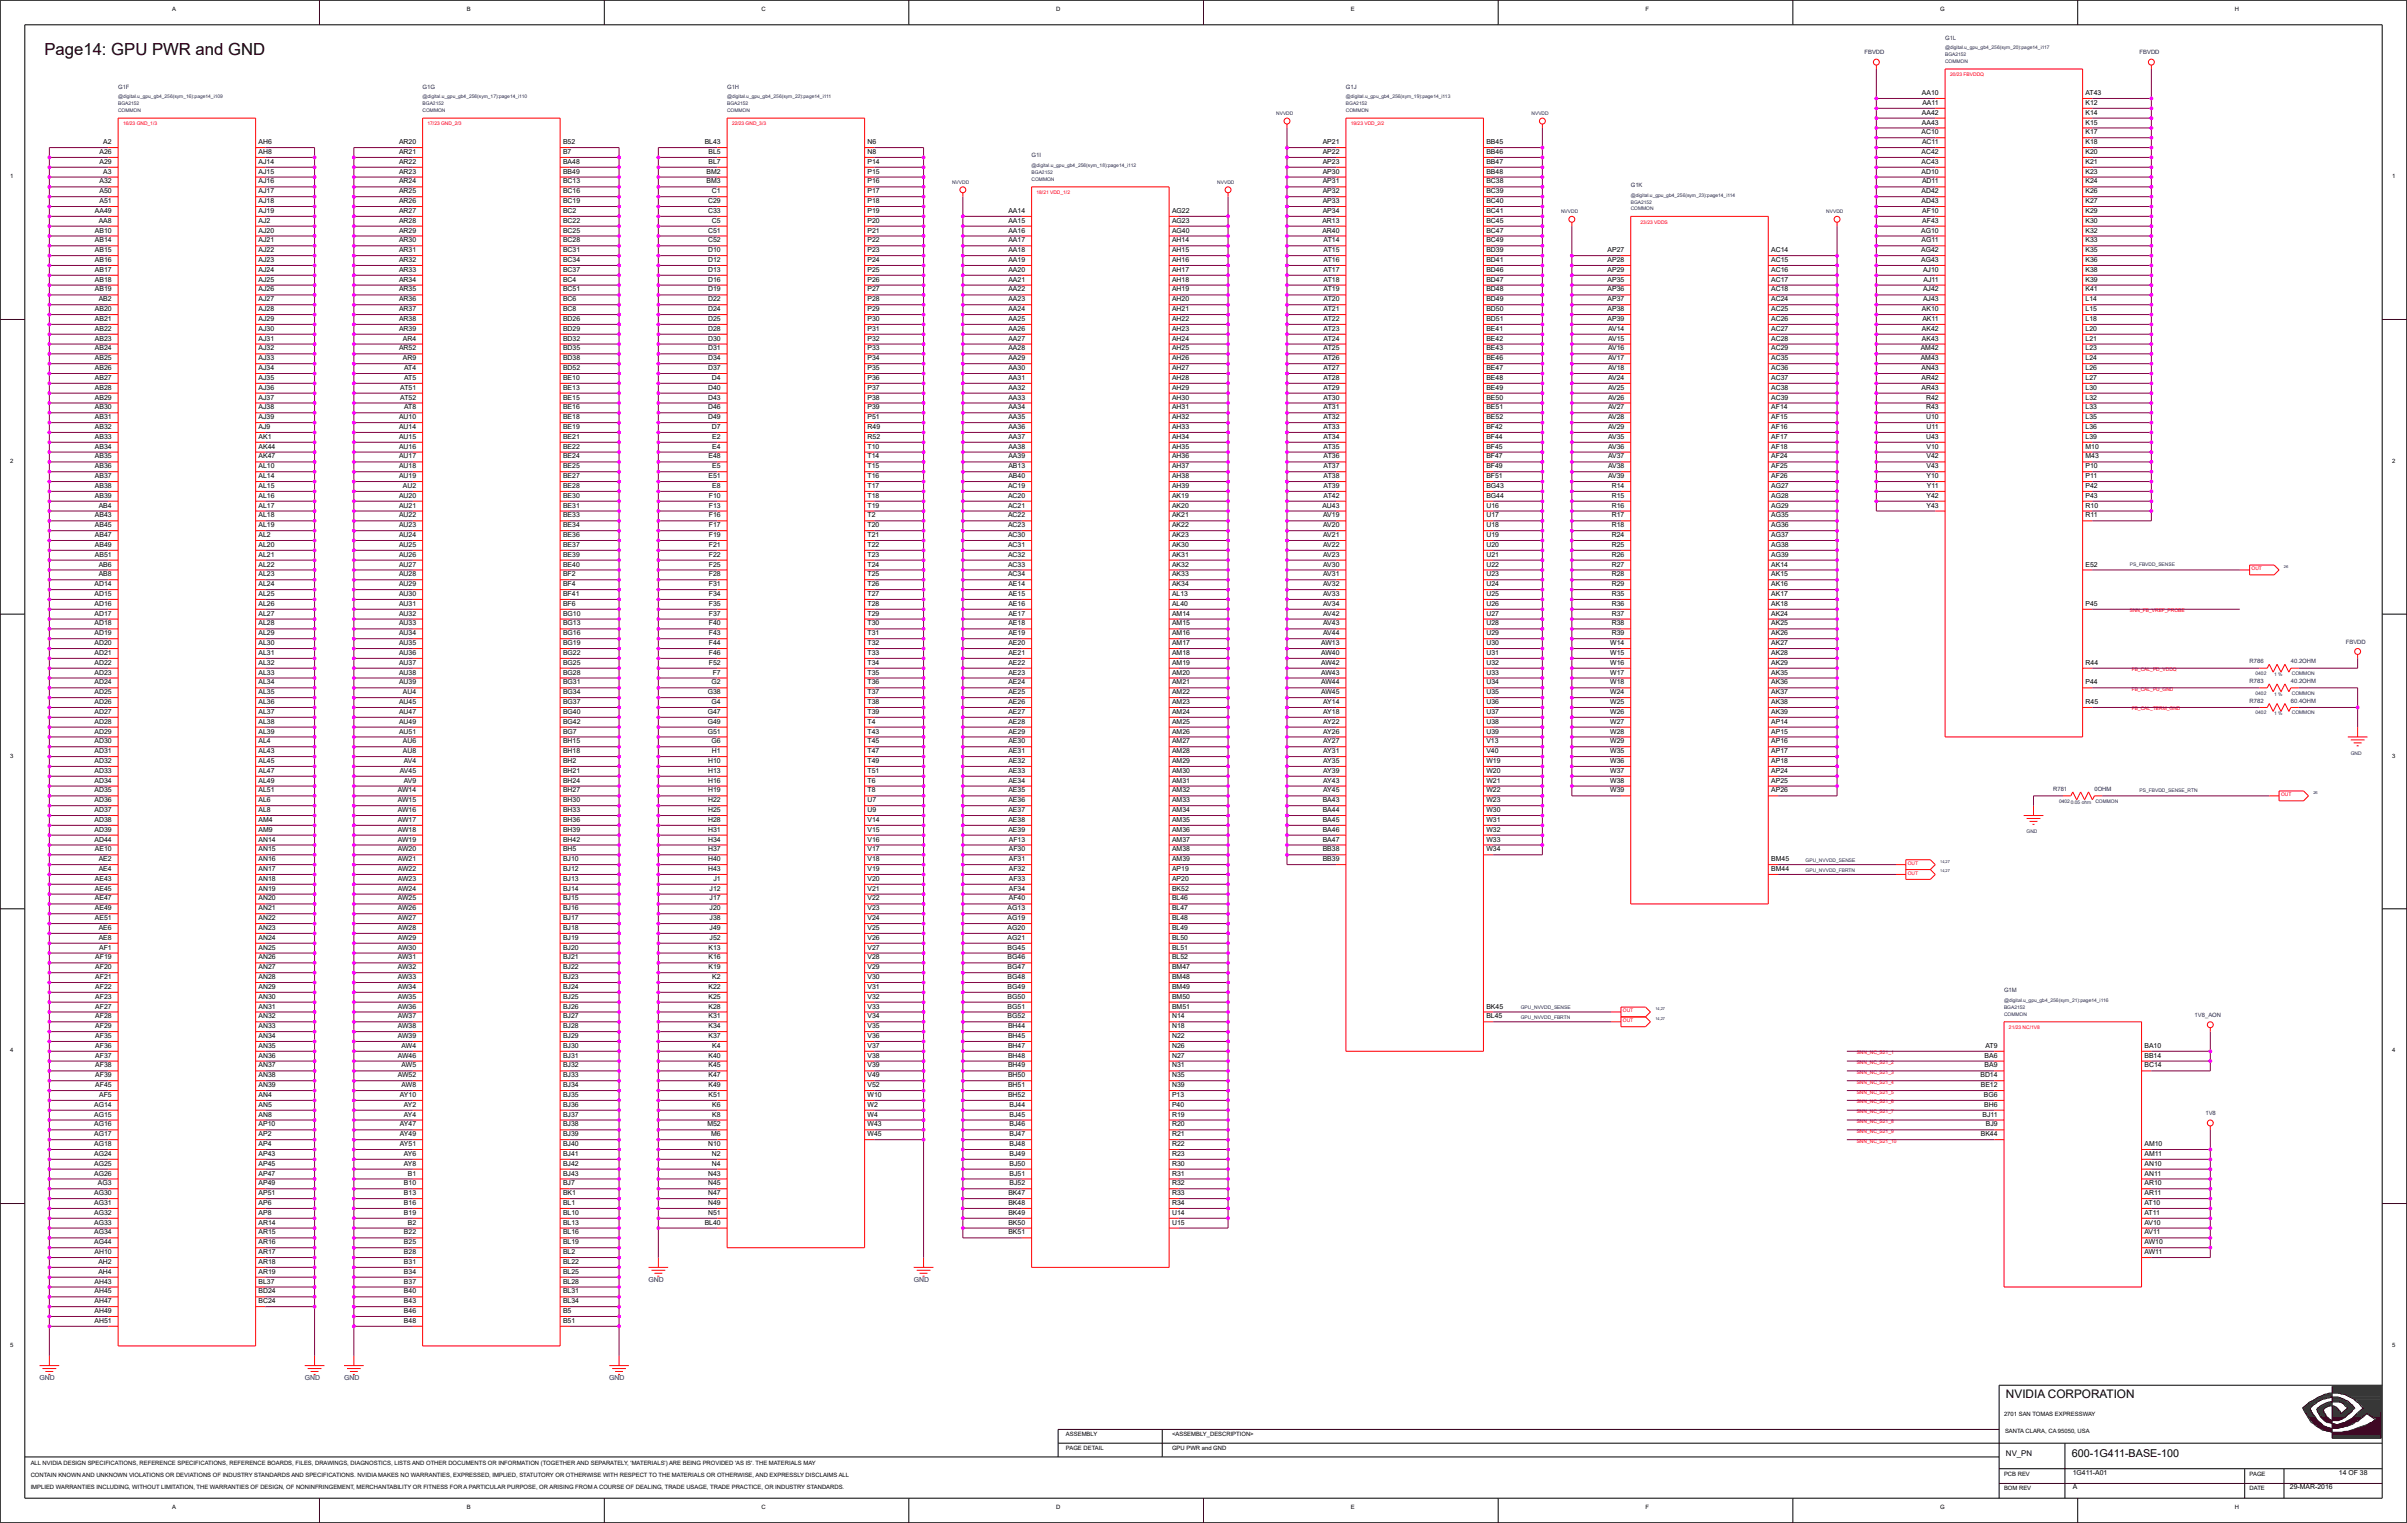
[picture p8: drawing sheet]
<svg xmlns="http://www.w3.org/2000/svg" width="271mm" height="172mm" viewBox="0 0 271 172" stroke-linecap="round" stroke-linejoin="round" font-family="sans-serif">
<defs><g id="words">
<text font-size="1.9" x="5" y="6.2">Page14: GPU PWR and GND</text>
<text font-size="1.3" x="226.1" y="157.6">NVIDIA CORPORATION</text>
<text font-size="1.2" x="233.6" y="164.2">600-1G411-BASE-100</text>
<text font-size=".9" x="226.1" y="164.1">NV_PN</text>
<g font-size=".8">
<text x="216.7" y="10.7">AA10</text>
<text x="216.7" y="11.8">AA11</text>
<text x="235.1" y="11.8">K12</text>
<text x="235.1" y="10.7">AT43</text>
<text x="11.2" y="17.4">A26</text>
<text x="11.6" y="16.2">A2</text>
<text x="29.1" y="17.4">AH8</text>
<text x="29.1" y="16.2">AH6</text>
<text x="45" y="17.4">AR21</text>
<text x="45" y="16.2">AR20</text>
<text x="63.5" y="17.4">B7</text>
<text x="63.5" y="16.2">B52</text>
<text x="79.4" y="16.2">BL43</text>
<text x="79.9" y="17.4">BL5</text>
<text x="97.8" y="17.4">N8</text>
<text x="97.8" y="16.2">N6</text>
<text x="149.1" y="17.4">AP22</text>
<text x="149.1" y="16.2">AP21</text>
<text x="167.6" y="17.4">BB46</text>
<text x="167.6" y="16.2">BB45</text>
<text x="216.6" y="17.4">AC42</text>
<text x="216.6" y="15.1">AC10</text>
<text x="216.7" y="14">AA43</text>
<text x="216.7" y="12.9">AA42</text>
<text x="216.7" y="16.2">AC11</text>
<text x="235.1" y="17.4">K20</text>
<text x="235.1" y="16.2">K18</text>
<text x="235.1" y="15.1">K17</text>
<text x="235.1" y="14">K15</text>
<text x="235.1" y="12.9">K14</text>
<text x="11.2" y="22.9">A51</text>
<text x="11.2" y="21.8">A50</text>
<text x="11.2" y="20.7">A32</text>
<text x="11.2" y="18.5">A29</text>
<text x="11.6" y="19.6">A3</text>
<text x="29.1" y="22.9">AJ18</text>
<text x="29.1" y="21.8">AJ17</text>
<text x="29.1" y="20.7">AJ16</text>
<text x="29.1" y="19.6">AJ15</text>
<text x="29.1" y="18.5">AJ14</text>
<text x="45" y="22.9">AR26</text>
<text x="45" y="21.8">AR25</text>
<text x="45" y="20.7">AR24</text>
<text x="45" y="19.6">AR23</text>
<text x="45" y="18.5">AR22</text>
<text x="63.5" y="22.9">BC19</text>
<text x="63.5" y="21.8">BC16</text>
<text x="63.5" y="20.7">BC13</text>
<text x="63.5" y="19.6">BB49</text>
<text x="63.5" y="18.5">BA48</text>
<text x="79.7" y="20.7">BM3</text>
<text x="79.7" y="19.6">BM2</text>
<text x="79.8" y="22.9">C29</text>
<text x="79.9" y="18.5">BL7</text>
<text x="80.3" y="21.8">C1</text>
<text x="97.8" y="22.9">P18</text>
<text x="97.8" y="21.8">P17</text>
<text x="97.8" y="20.7">P16</text>
<text x="97.8" y="19.6">P15</text>
<text x="97.8" y="18.5">P14</text>
<text x="149.1" y="22.9">AP33</text>
<text x="149.1" y="21.8">AP32</text>
<text x="149.1" y="20.7">AP31</text>
<text x="149.1" y="19.6">AP30</text>
<text x="149.1" y="18.5">AP23</text>
<text x="167.6" y="22.9">BC40</text>
<text x="167.6" y="21.8">BC39</text>
<text x="167.6" y="20.7">BC38</text>
<text x="167.6" y="19.6">BB48</text>
<text x="167.6" y="18.5">BB47</text>
<text x="216.6" y="22.9">AD43</text>
<text x="216.6" y="21.8">AD42</text>
<text x="216.6" y="19.6">AD10</text>
<text x="216.6" y="18.5">AC43</text>
<text x="216.7" y="20.7">AD11</text>
<text x="235.1" y="22.9">K27</text>
<text x="235.1" y="21.8">K26</text>
<text x="235.1" y="20.7">K24</text>
<text x="235.1" y="19.6">K23</text>
<text x="235.1" y="18.5">K21</text>
<text x="10.7" y="29.5">AB16</text>
<text x="10.7" y="28.4">AB15</text>
<text x="10.7" y="27.3">AB14</text>
<text x="10.7" y="26.2">AB10</text>
<text x="10.7" y="24">AA49</text>
<text x="11.1" y="25.1">AA8</text>
<text x="29.1" y="29.5">AJ23</text>
<text x="29.1" y="28.4">AJ22</text>
<text x="29.1" y="27.3">AJ21</text>
<text x="29.1" y="26.2">AJ20</text>
<text x="29.1" y="25.1">AJ2</text>
<text x="29.1" y="24">AJ19</text>
<text x="45" y="29.5">AR32</text>
<text x="45" y="28.4">AR31</text>
<text x="45" y="27.3">AR30</text>
<text x="45" y="26.2">AR29</text>
<text x="45" y="25.1">AR28</text>
<text x="45" y="24">AR27</text>
<text x="63.5" y="29.5">BC34</text>
<text x="63.5" y="28.4">BC31</text>
<text x="63.5" y="27.3">BC28</text>
<text x="63.5" y="26.2">BC25</text>
<text x="63.5" y="25.1">BC22</text>
<text x="63.5" y="24">BC2</text>
<text x="79.8" y="29.5">D12</text>
<text x="79.8" y="28.4">D10</text>
<text x="79.8" y="27.3">C52</text>
<text x="79.8" y="26.2">C51</text>
<text x="79.8" y="24">C33</text>
<text x="80.3" y="25.1">C5</text>
<text x="97.8" y="29.5">P24</text>
<text x="97.8" y="28.4">P23</text>
<text x="97.8" y="27.3">P22</text>
<text x="97.8" y="26.2">P21</text>
<text x="97.8" y="25.1">P20</text>
<text x="97.8" y="24">P19</text>
<text x="113.7" y="29.5">AA19</text>
<text x="113.7" y="28.4">AA18</text>
<text x="113.7" y="27.3">AA17</text>
<text x="113.7" y="26.2">AA16</text>
<text x="113.7" y="25.1">AA15</text>
<text x="113.7" y="24">AA14</text>
<text x="132.1" y="29.5">AH16</text>
<text x="132.1" y="28.4">AH15</text>
<text x="132.1" y="27.3">AH14</text>
<text x="132.1" y="26.2">AG40</text>
<text x="132.1" y="25.1">AG23</text>
<text x="132.1" y="24">AG22</text>
<text x="149.1" y="26.2">AR40</text>
<text x="149.1" y="25.1">AR13</text>
<text x="149.1" y="24">AP34</text>
<text x="149.2" y="29.5">AT16</text>
<text x="149.2" y="28.4">AT15</text>
<text x="149.2" y="27.3">AT14</text>
<text x="167.6" y="29.5">BD41</text>
<text x="167.6" y="28.4">BD39</text>
<text x="167.6" y="27.3">BC49</text>
<text x="167.6" y="26.2">BC47</text>
<text x="167.6" y="25.1">BC45</text>
<text x="167.6" y="24">BC41</text>
<text x="181.2" y="29.5">AP28</text>
<text x="181.2" y="28.4">AP27</text>
<text x="199.7" y="29.5">AC15</text>
<text x="199.7" y="28.4">AC14</text>
<text x="216.6" y="29.5">AG43</text>
<text x="216.6" y="28.4">AG42</text>
<text x="216.6" y="26.2">AG10</text>
<text x="216.6" y="27.3">AG11</text>
<text x="216.7" y="25.1">AF43</text>
<text x="216.7" y="24">AF10</text>
<text x="235.1" y="29.5">K36</text>
<text x="235.1" y="28.4">K35</text>
<text x="235.1" y="27.3">K33</text>
<text x="235.1" y="26.2">K32</text>
<text x="235.1" y="25.1">K30</text>
<text x="235.1" y="24">K29</text>
<text x="10.7" y="35.1">AB20</text>
<text x="10.7" y="32.9">AB19</text>
<text x="10.7" y="31.8">AB18</text>
<text x="10.7" y="30.6">AB17</text>
<text x="11.1" y="34">AB2</text>
<text x="29.1" y="35.1">AJ28</text>
<text x="29.1" y="34">AJ27</text>
<text x="29.1" y="32.9">AJ26</text>
<text x="29.1" y="31.8">AJ25</text>
<text x="29.1" y="30.6">AJ24</text>
<text x="45" y="35.1">AR37</text>
<text x="45" y="34">AR36</text>
<text x="45" y="32.9">AR35</text>
<text x="45" y="31.8">AR34</text>
<text x="45" y="30.6">AR33</text>
<text x="63.5" y="35.1">BC8</text>
<text x="63.5" y="34">BC6</text>
<text x="63.5" y="32.9">BC51</text>
<text x="63.5" y="31.8">BC4</text>
<text x="63.5" y="30.6">BC37</text>
<text x="79.8" y="35.1">D24</text>
<text x="79.8" y="34">D22</text>
<text x="79.8" y="32.9">D19</text>
<text x="79.8" y="31.8">D16</text>
<text x="79.8" y="30.6">D13</text>
<text x="97.8" y="35.1">P29</text>
<text x="97.8" y="34">P28</text>
<text x="97.8" y="32.9">P27</text>
<text x="97.8" y="31.8">P26</text>
<text x="97.8" y="30.6">P25</text>
<text x="113.7" y="35.1">AA24</text>
<text x="113.7" y="34">AA23</text>
<text x="113.7" y="32.9">AA22</text>
<text x="113.7" y="31.8">AA21</text>
<text x="113.7" y="30.6">AA20</text>
<text x="132.1" y="35.1">AH21</text>
<text x="132.1" y="34">AH20</text>
<text x="132.1" y="32.9">AH19</text>
<text x="132.1" y="31.8">AH18</text>
<text x="132.1" y="30.6">AH17</text>
<text x="149.2" y="35.1">AT21</text>
<text x="149.2" y="34">AT20</text>
<text x="149.2" y="32.9">AT19</text>
<text x="149.2" y="31.8">AT18</text>
<text x="149.2" y="30.6">AT17</text>
<text x="167.6" y="35.1">BD50</text>
<text x="167.6" y="34">BD49</text>
<text x="167.6" y="32.9">BD48</text>
<text x="167.6" y="31.8">BD47</text>
<text x="167.6" y="30.6">BD46</text>
<text x="181.2" y="35.1">AP38</text>
<text x="181.2" y="34">AP37</text>
<text x="181.2" y="32.9">AP36</text>
<text x="181.2" y="31.8">AP35</text>
<text x="181.2" y="30.6">AP29</text>
<text x="199.7" y="35.1">AC25</text>
<text x="199.7" y="34">AC24</text>
<text x="199.7" y="32.9">AC18</text>
<text x="199.7" y="31.8">AC17</text>
<text x="199.7" y="30.6">AC16</text>
<text x="216.7" y="35.1">AK10</text>
<text x="216.8" y="34">AJ43</text>
<text x="216.8" y="32.9">AJ42</text>
<text x="216.8" y="30.6">AJ10</text>
<text x="216.8" y="31.8">AJ11</text>
<text x="235.1" y="35.1">L15</text>
<text x="235.1" y="34">L14</text>
<text x="235.1" y="32.9">K41</text>
<text x="235.1" y="31.8">K39</text>
<text x="235.1" y="30.6">K38</text>
<text x="10.7" y="41.7">AB26</text>
<text x="10.7" y="40.6">AB25</text>
<text x="10.7" y="39.5">AB24</text>
<text x="10.7" y="38.4">AB23</text>
<text x="10.7" y="37.3">AB22</text>
<text x="10.7" y="36.2">AB21</text>
<text x="29.1" y="41.7">AJ34</text>
<text x="29.1" y="40.6">AJ33</text>
<text x="29.1" y="39.5">AJ32</text>
<text x="29.1" y="38.4">AJ31</text>
<text x="29.1" y="37.3">AJ30</text>
<text x="29.1" y="36.2">AJ29</text>
<text x="45" y="39.5">AR52</text>
<text x="45" y="37.3">AR39</text>
<text x="45" y="36.2">AR38</text>
<text x="45.4" y="40.6">AR9</text>
<text x="45.4" y="38.4">AR4</text>
<text x="45.6" y="41.7">AT4</text>
<text x="63.5" y="41.7">BD52</text>
<text x="63.5" y="40.6">BD38</text>
<text x="63.5" y="39.5">BD35</text>
<text x="63.5" y="38.4">BD32</text>
<text x="63.5" y="37.3">BD29</text>
<text x="63.5" y="36.2">BD26</text>
<text x="79.8" y="41.7">D37</text>
<text x="79.8" y="40.6">D34</text>
<text x="79.8" y="39.5">D31</text>
<text x="79.8" y="38.4">D30</text>
<text x="79.8" y="37.3">D28</text>
<text x="79.8" y="36.2">D25</text>
<text x="97.8" y="41.7">P35</text>
<text x="97.8" y="40.6">P34</text>
<text x="97.8" y="39.5">P33</text>
<text x="97.8" y="38.4">P32</text>
<text x="97.8" y="37.3">P31</text>
<text x="97.8" y="36.2">P30</text>
<text x="113.7" y="41.7">AA30</text>
<text x="113.7" y="40.6">AA29</text>
<text x="113.7" y="39.5">AA28</text>
<text x="113.7" y="38.4">AA27</text>
<text x="113.7" y="37.3">AA26</text>
<text x="113.7" y="36.2">AA25</text>
<text x="132.1" y="41.7">AH27</text>
<text x="132.1" y="40.6">AH26</text>
<text x="132.1" y="39.5">AH25</text>
<text x="132.1" y="38.4">AH24</text>
<text x="132.1" y="37.3">AH23</text>
<text x="132.1" y="36.2">AH22</text>
<text x="149.2" y="41.7">AT27</text>
<text x="149.2" y="40.6">AT26</text>
<text x="149.2" y="39.5">AT25</text>
<text x="149.2" y="38.4">AT24</text>
<text x="149.2" y="37.3">AT23</text>
<text x="149.2" y="36.2">AT22</text>
<text x="167.6" y="41.7">BE47</text>
<text x="167.6" y="40.6">BE46</text>
<text x="167.6" y="39.5">BE43</text>
<text x="167.6" y="38.4">BE42</text>
<text x="167.6" y="37.3">BE41</text>
<text x="167.6" y="36.2">BD51</text>
<text x="181.2" y="36.2">AP39</text>
<text x="181.3" y="41.7">AV18</text>
<text x="181.3" y="40.6">AV17</text>
<text x="181.3" y="39.5">AV16</text>
<text x="181.3" y="38.4">AV15</text>
<text x="181.3" y="37.3">AV14</text>
<text x="199.7" y="41.7">AC36</text>
<text x="199.7" y="40.6">AC35</text>
<text x="199.7" y="39.5">AC29</text>
<text x="199.7" y="38.4">AC28</text>
<text x="199.7" y="37.3">AC27</text>
<text x="199.7" y="36.2">AC26</text>
<text x="216.5" y="40.6">AM43</text>
<text x="216.5" y="39.5">AM42</text>
<text x="216.6" y="41.7">AN43</text>
<text x="216.7" y="38.4">AK43</text>
<text x="216.7" y="37.3">AK42</text>
<text x="216.7" y="36.2">AK11</text>
<text x="235.1" y="41.7">L26</text>
<text x="235.1" y="40.6">L24</text>
<text x="235.1" y="39.5">L23</text>
<text x="235.1" y="38.4">L21</text>
<text x="235.1" y="37.3">L20</text>
<text x="235.1" y="36.2">L18</text>
<text x="10.7" y="47.3">AB31</text>
<text x="10.7" y="46.1">AB30</text>
<text x="10.7" y="45">AB29</text>
<text x="10.7" y="43.9">AB28</text>
<text x="10.7" y="42.8">AB27</text>
<text x="29.1" y="47.3">AJ39</text>
<text x="29.1" y="46.1">AJ38</text>
<text x="29.1" y="45">AJ37</text>
<text x="29.1" y="43.9">AJ36</text>
<text x="29.1" y="42.8">AJ35</text>
<text x="45" y="47.3">AU10</text>
<text x="45.1" y="45">AT52</text>
<text x="45.1" y="43.9">AT51</text>
<text x="45.6" y="46.1">AT8</text>
<text x="45.6" y="42.8">AT5</text>
<text x="63.5" y="47.3">BE18</text>
<text x="63.5" y="46.1">BE16</text>
<text x="63.5" y="45">BE15</text>
<text x="63.5" y="43.9">BE13</text>
<text x="63.5" y="42.8">BE10</text>
<text x="79.8" y="47.3">D49</text>
<text x="79.8" y="46.1">D46</text>
<text x="79.8" y="45">D43</text>
<text x="79.8" y="43.9">D40</text>
<text x="80.3" y="42.8">D4</text>
<text x="97.8" y="47.3">P51</text>
<text x="97.8" y="46.1">P39</text>
<text x="97.8" y="45">P38</text>
<text x="97.8" y="43.9">P37</text>
<text x="97.8" y="42.8">P36</text>
<text x="113.7" y="47.3">AA35</text>
<text x="113.7" y="46.1">AA34</text>
<text x="113.7" y="45">AA33</text>
<text x="113.7" y="43.9">AA32</text>
<text x="113.7" y="42.8">AA31</text>
<text x="132.1" y="47.3">AH32</text>
<text x="132.1" y="46.1">AH31</text>
<text x="132.1" y="45">AH30</text>
<text x="132.1" y="43.9">AH29</text>
<text x="132.1" y="42.8">AH28</text>
<text x="149.2" y="47.3">AT32</text>
<text x="149.2" y="46.1">AT31</text>
<text x="149.2" y="45">AT30</text>
<text x="149.2" y="43.9">AT29</text>
<text x="149.2" y="42.8">AT28</text>
<text x="167.6" y="47.3">BE52</text>
<text x="167.6" y="46.1">BE51</text>
<text x="167.6" y="45">BE50</text>
<text x="167.6" y="43.9">BE49</text>
<text x="167.6" y="42.8">BE48</text>
<text x="181.3" y="47.3">AV28</text>
<text x="181.3" y="46.1">AV27</text>
<text x="181.3" y="45">AV26</text>
<text x="181.3" y="43.9">AV25</text>
<text x="181.3" y="42.8">AV24</text>
<text x="199.7" y="47.3">AF15</text>
<text x="199.7" y="46.1">AF14</text>
<text x="199.7" y="45">AC39</text>
<text x="199.7" y="43.9">AC38</text>
<text x="199.7" y="42.8">AC37</text>
<text x="216.6" y="43.9">AR43</text>
<text x="216.6" y="42.8">AR42</text>
<text x="217.1" y="47.3">U10</text>
<text x="217.1" y="46.1">R43</text>
<text x="217.1" y="45">R42</text>
<text x="235.1" y="47.3">L35</text>
<text x="235.1" y="46.1">L33</text>
<text x="235.1" y="45">L32</text>
<text x="235.1" y="43.9">L30</text>
<text x="235.1" y="42.8">L27</text>
<text x="10.7" y="53.9">AB37</text>
<text x="10.7" y="52.8">AB36</text>
<text x="10.7" y="51.7">AB35</text>
<text x="10.7" y="50.6">AB34</text>
<text x="10.7" y="49.5">AB33</text>
<text x="10.7" y="48.4">AB32</text>
<text x="29.1" y="53.9">AL14</text>
<text x="29.1" y="52.8">AL10</text>
<text x="29.1" y="51.7">AK47</text>
<text x="29.1" y="50.6">AK44</text>
<text x="29.1" y="49.5">AK1</text>
<text x="29.1" y="48.4">AJ9</text>
<text x="45" y="53.9">AU19</text>
<text x="45" y="52.8">AU18</text>
<text x="45" y="51.7">AU17</text>
<text x="45" y="50.6">AU16</text>
<text x="45" y="49.5">AU15</text>
<text x="45" y="48.4">AU14</text>
<text x="63.5" y="53.9">BE27</text>
<text x="63.5" y="52.8">BE25</text>
<text x="63.5" y="51.7">BE24</text>
<text x="63.5" y="50.6">BE22</text>
<text x="63.5" y="49.5">BE21</text>
<text x="63.5" y="48.4">BE19</text>
<text x="79.9" y="53.9">E51</text>
<text x="79.9" y="51.7">E48</text>
<text x="80.3" y="48.4">D7</text>
<text x="80.3" y="52.8">E5</text>
<text x="80.3" y="50.6">E4</text>
<text x="80.3" y="49.5">E2</text>
<text x="97.8" y="53.9">T16</text>
<text x="97.8" y="52.8">T15</text>
<text x="97.8" y="51.7">T14</text>
<text x="97.8" y="50.6">T10</text>
<text x="97.8" y="49.5">R52</text>
<text x="97.8" y="48.4">R49</text>
<text x="113.7" y="53.9">AB40</text>
<text x="113.7" y="52.8">AB13</text>
<text x="113.7" y="51.7">AA39</text>
<text x="113.7" y="50.6">AA38</text>
<text x="113.7" y="49.5">AA37</text>
<text x="113.7" y="48.4">AA36</text>
<text x="132.1" y="53.9">AH38</text>
<text x="132.1" y="52.8">AH37</text>
<text x="132.1" y="51.7">AH36</text>
<text x="132.1" y="50.6">AH35</text>
<text x="132.1" y="49.5">AH34</text>
<text x="132.1" y="48.4">AH33</text>
<text x="149.2" y="53.9">AT38</text>
<text x="149.2" y="52.8">AT37</text>
<text x="149.2" y="51.7">AT36</text>
<text x="149.2" y="50.6">AT35</text>
<text x="149.2" y="49.5">AT34</text>
<text x="149.2" y="48.4">AT33</text>
<text x="167.6" y="53.9">BF51</text>
<text x="167.6" y="52.8">BF49</text>
<text x="167.6" y="51.7">BF47</text>
<text x="167.6" y="50.6">BF45</text>
<text x="167.6" y="49.5">BF44</text>
<text x="167.6" y="48.4">BF42</text>
<text x="181.3" y="53.9">AV39</text>
<text x="181.3" y="52.8">AV38</text>
<text x="181.3" y="51.7">AV37</text>
<text x="181.3" y="50.6">AV36</text>
<text x="181.3" y="49.5">AV35</text>
<text x="181.3" y="48.4">AV29</text>
<text x="199.7" y="53.9">AF26</text>
<text x="199.7" y="52.8">AF25</text>
<text x="199.7" y="51.7">AF24</text>
<text x="199.7" y="50.6">AF18</text>
<text x="199.7" y="49.5">AF17</text>
<text x="199.7" y="48.4">AF16</text>
<text x="217.1" y="49.5">U43</text>
<text x="217.2" y="53.9">Y10</text>
<text x="217.2" y="52.8">V43</text>
<text x="217.2" y="51.7">V42</text>
<text x="217.2" y="50.6">V10</text>
<text x="217.2" y="48.4">U11</text>
<text x="235.1" y="53.9">P11</text>
<text x="235.1" y="52.8">P10</text>
<text x="235.1" y="51.7">M43</text>
<text x="235.1" y="50.6">M10</text>
<text x="235.1" y="49.5">L39</text>
<text x="235.1" y="48.4">L36</text>
<text x="10.7" y="59.4">AB45</text>
<text x="10.7" y="58.3">AB43</text>
<text x="10.7" y="56.1">AB39</text>
<text x="10.7" y="55">AB38</text>
<text x="11.1" y="57.2">AB4</text>
<text x="29.1" y="59.4">AL19</text>
<text x="29.1" y="58.3">AL18</text>
<text x="29.1" y="57.2">AL17</text>
<text x="29.1" y="56.1">AL16</text>
<text x="29.1" y="55">AL15</text>
<text x="45" y="59.4">AU23</text>
<text x="45" y="58.3">AU22</text>
<text x="45" y="57.2">AU21</text>
<text x="45" y="56.1">AU20</text>
<text x="45.4" y="55">AU2</text>
<text x="63.5" y="59.4">BE34</text>
<text x="63.5" y="58.3">BE33</text>
<text x="63.5" y="57.2">BE31</text>
<text x="63.5" y="56.1">BE30</text>
<text x="63.5" y="55">BE28</text>
<text x="79.9" y="59.4">F17</text>
<text x="79.9" y="58.3">F16</text>
<text x="79.9" y="57.2">F13</text>
<text x="79.9" y="56.1">F10</text>
<text x="80.3" y="55">E8</text>
<text x="97.8" y="59.4">T20</text>
<text x="97.8" y="58.3">T2</text>
<text x="97.8" y="57.2">T19</text>
<text x="97.8" y="56.1">T18</text>
<text x="97.8" y="55">T17</text>
<text x="113.6" y="59.4">AC23</text>
<text x="113.6" y="58.3">AC22</text>
<text x="113.6" y="57.2">AC21</text>
<text x="113.6" y="56.1">AC20</text>
<text x="113.6" y="55">AC19</text>
<text x="132.1" y="59.4">AK22</text>
<text x="132.1" y="58.3">AK21</text>
<text x="132.1" y="57.2">AK20</text>
<text x="132.1" y="56.1">AK19</text>
<text x="132.1" y="55">AH39</text>
<text x="149.1" y="57.2">AU43</text>
<text x="149.2" y="59.4">AV20</text>
<text x="149.2" y="58.3">AV19</text>
<text x="149.2" y="56.1">AT42</text>
<text x="149.2" y="55">AT39</text>
<text x="167.6" y="59.4">U18</text>
<text x="167.6" y="58.3">U17</text>
<text x="167.6" y="57.2">U16</text>
<text x="167.6" y="56.1">BG44</text>
<text x="167.6" y="55">BG43</text>
<text x="181.7" y="59.4">R18</text>
<text x="181.7" y="58.3">R17</text>
<text x="181.7" y="57.2">R16</text>
<text x="181.7" y="56.1">R15</text>
<text x="181.7" y="55">R14</text>
<text x="199.7" y="59.4">AG36</text>
<text x="199.7" y="58.3">AG35</text>
<text x="199.7" y="57.2">AG29</text>
<text x="199.7" y="56.1">AG28</text>
<text x="199.7" y="55">AG27</text>
<text x="217.2" y="57.2">Y43</text>
<text x="217.2" y="56.1">Y42</text>
<text x="217.2" y="55">Y11</text>
<text x="235.1" y="58.3">R11</text>
<text x="235.1" y="57.2">R10</text>
<text x="235.1" y="56.1">P43</text>
<text x="235.1" y="55">P42</text>
<text x="10.7" y="62.8">AB51</text>
<text x="10.7" y="61.6">AB49</text>
<text x="10.7" y="60.5">AB47</text>
<text x="11.1" y="65">AB8</text>
<text x="11.1" y="63.9">AB6</text>
<text x="29.1" y="65">AL23</text>
<text x="29.1" y="63.9">AL22</text>
<text x="29.1" y="62.8">AL21</text>
<text x="29.1" y="61.6">AL20</text>
<text x="29.1" y="60.5">AL2</text>
<text x="45" y="65">AU28</text>
<text x="45" y="63.9">AU27</text>
<text x="45" y="62.8">AU26</text>
<text x="45" y="61.6">AU25</text>
<text x="45" y="60.5">AU24</text>
<text x="63.5" y="65">BF2</text>
<text x="63.5" y="63.9">BE40</text>
<text x="63.5" y="62.8">BE39</text>
<text x="63.5" y="61.6">BE37</text>
<text x="63.5" y="60.5">BE36</text>
<text x="79.9" y="65">F28</text>
<text x="79.9" y="63.9">F25</text>
<text x="79.9" y="62.8">F22</text>
<text x="79.9" y="61.6">F21</text>
<text x="79.9" y="60.5">F19</text>
<text x="97.8" y="65">T25</text>
<text x="97.8" y="63.9">T24</text>
<text x="97.8" y="62.8">T23</text>
<text x="97.8" y="61.6">T22</text>
<text x="97.8" y="60.5">T21</text>
<text x="113.6" y="65">AC34</text>
<text x="113.6" y="63.9">AC33</text>
<text x="113.6" y="62.8">AC32</text>
<text x="113.6" y="61.6">AC31</text>
<text x="113.6" y="60.5">AC30</text>
<text x="132.1" y="65">AK33</text>
<text x="132.1" y="63.9">AK32</text>
<text x="132.1" y="62.8">AK31</text>
<text x="132.1" y="61.6">AK30</text>
<text x="132.1" y="60.5">AK23</text>
<text x="149.2" y="65">AV31</text>
<text x="149.2" y="63.9">AV30</text>
<text x="149.2" y="62.8">AV23</text>
<text x="149.2" y="61.6">AV22</text>
<text x="149.2" y="60.5">AV21</text>
<text x="167.6" y="65">U23</text>
<text x="167.6" y="63.9">U22</text>
<text x="167.6" y="62.8">U21</text>
<text x="167.6" y="61.6">U20</text>
<text x="167.6" y="60.5">U19</text>
<text x="181.7" y="65">R28</text>
<text x="181.7" y="63.9">R27</text>
<text x="181.7" y="62.8">R26</text>
<text x="181.7" y="61.6">R25</text>
<text x="181.7" y="60.5">R24</text>
<text x="199.7" y="65">AK15</text>
<text x="199.7" y="63.9">AK14</text>
<text x="199.7" y="62.8">AG39</text>
<text x="199.7" y="61.6">AG38</text>
<text x="199.7" y="60.5">AG37</text>
<text x="235.1" y="63.9">E52</text>
<text x="10.7" y="71.6">AD19</text>
<text x="10.7" y="70.5">AD18</text>
<text x="10.7" y="69.4">AD17</text>
<text x="10.7" y="68.3">AD16</text>
<text x="10.7" y="67.2">AD15</text>
<text x="10.7" y="66.1">AD14</text>
<text x="29.1" y="71.6">AL29</text>
<text x="29.1" y="70.5">AL28</text>
<text x="29.1" y="69.4">AL27</text>
<text x="29.1" y="68.3">AL26</text>
<text x="29.1" y="67.2">AL25</text>
<text x="29.1" y="66.1">AL24</text>
<text x="45" y="71.6">AU34</text>
<text x="45" y="70.5">AU33</text>
<text x="45" y="69.4">AU32</text>
<text x="45" y="68.3">AU31</text>
<text x="45" y="67.2">AU30</text>
<text x="45" y="66.1">AU29</text>
<text x="63.5" y="71.6">BG16</text>
<text x="63.5" y="70.5">BG13</text>
<text x="63.5" y="69.4">BG10</text>
<text x="63.5" y="68.3">BF6</text>
<text x="63.5" y="67.2">BF41</text>
<text x="63.5" y="66.1">BF4</text>
<text x="79.9" y="71.6">F43</text>
<text x="79.9" y="70.5">F40</text>
<text x="79.9" y="69.4">F37</text>
<text x="79.9" y="68.3">F35</text>
<text x="79.9" y="67.2">F34</text>
<text x="79.9" y="66.1">F31</text>
<text x="97.8" y="71.6">T31</text>
<text x="97.8" y="70.5">T30</text>
<text x="97.8" y="69.4">T29</text>
<text x="97.8" y="68.3">T28</text>
<text x="97.8" y="67.2">T27</text>
<text x="97.8" y="66.1">T26</text>
<text x="113.7" y="71.6">AE19</text>
<text x="113.7" y="70.5">AE18</text>
<text x="113.7" y="69.4">AE17</text>
<text x="113.7" y="68.3">AE16</text>
<text x="113.7" y="67.2">AE15</text>
<text x="113.7" y="66.1">AE14</text>
<text x="132.1" y="71.6">AM16</text>
<text x="132.1" y="70.5">AM15</text>
<text x="132.1" y="69.4">AM14</text>
<text x="132.1" y="68.3">AL40</text>
<text x="132.1" y="67.2">AL13</text>
<text x="132.1" y="66.1">AK34</text>
<text x="149.2" y="71.6">AV44</text>
<text x="149.2" y="70.5">AV43</text>
<text x="149.2" y="69.4">AV42</text>
<text x="149.2" y="68.3">AV34</text>
<text x="149.2" y="67.2">AV33</text>
<text x="149.2" y="66.1">AV32</text>
<text x="167.6" y="71.6">U29</text>
<text x="167.6" y="70.5">U28</text>
<text x="167.6" y="69.4">U27</text>
<text x="167.6" y="68.3">U26</text>
<text x="167.6" y="67.2">U25</text>
<text x="167.6" y="66.1">U24</text>
<text x="181.7" y="71.6">R39</text>
<text x="181.7" y="70.5">R38</text>
<text x="181.7" y="69.4">R37</text>
<text x="181.7" y="68.3">R36</text>
<text x="181.7" y="67.2">R35</text>
<text x="181.7" y="66.1">R29</text>
<text x="199.7" y="71.6">AK26</text>
<text x="199.7" y="70.5">AK25</text>
<text x="199.7" y="69.4">AK24</text>
<text x="199.7" y="68.3">AK18</text>
<text x="199.7" y="67.2">AK17</text>
<text x="199.7" y="66.1">AK16</text>
<text x="235.1" y="68.3">P45</text>
<text x="10.7" y="77.2">AD24</text>
<text x="10.7" y="76">AD23</text>
<text x="10.7" y="74.9">AD22</text>
<text x="10.7" y="73.8">AD21</text>
<text x="10.7" y="72.7">AD20</text>
<text x="29.1" y="77.2">AL34</text>
<text x="29.1" y="76">AL33</text>
<text x="29.1" y="74.9">AL32</text>
<text x="29.1" y="73.8">AL31</text>
<text x="29.1" y="72.7">AL30</text>
<text x="45" y="77.2">AU39</text>
<text x="45" y="76">AU38</text>
<text x="45" y="74.9">AU37</text>
<text x="45" y="73.8">AU36</text>
<text x="45" y="72.7">AU35</text>
<text x="63.5" y="77.2">BG31</text>
<text x="63.5" y="76">BG28</text>
<text x="63.5" y="74.9">BG25</text>
<text x="63.5" y="73.8">BG22</text>
<text x="63.5" y="72.7">BG19</text>
<text x="79.9" y="74.9">F52</text>
<text x="79.9" y="73.8">F46</text>
<text x="79.9" y="72.7">F44</text>
<text x="80.2" y="77.2">G2</text>
<text x="80.3" y="76">F7</text>
<text x="97.8" y="77.2">T36</text>
<text x="97.8" y="76">T35</text>
<text x="97.8" y="74.9">T34</text>
<text x="97.8" y="73.8">T33</text>
<text x="97.8" y="72.7">T32</text>
<text x="113.7" y="77.2">AE24</text>
<text x="113.7" y="76">AE23</text>
<text x="113.7" y="74.9">AE22</text>
<text x="113.7" y="73.8">AE21</text>
<text x="113.7" y="72.7">AE20</text>
<text x="132.1" y="77.2">AM21</text>
<text x="132.1" y="76">AM20</text>
<text x="132.1" y="74.9">AM19</text>
<text x="132.1" y="73.8">AM18</text>
<text x="132.1" y="72.7">AM17</text>
<text x="148.9" y="77.2">AW44</text>
<text x="148.9" y="76">AW43</text>
<text x="148.9" y="74.9">AW42</text>
<text x="148.9" y="73.8">AW40</text>
<text x="148.9" y="72.7">AW13</text>
<text x="167.6" y="77.2">U34</text>
<text x="167.6" y="76">U33</text>
<text x="167.6" y="74.9">U32</text>
<text x="167.6" y="73.8">U31</text>
<text x="167.6" y="72.7">U30</text>
<text x="181.5" y="77.2">W18</text>
<text x="181.5" y="76">W17</text>
<text x="181.5" y="74.9">W16</text>
<text x="181.5" y="73.8">W15</text>
<text x="181.5" y="72.7">W14</text>
<text x="199.7" y="77.2">AK36</text>
<text x="199.7" y="76">AK35</text>
<text x="199.7" y="74.9">AK29</text>
<text x="199.7" y="73.8">AK28</text>
<text x="199.7" y="72.7">AK27</text>
<text x="235.1" y="77.2">P44</text>
<text x="235.1" y="74.9">R44</text>
<text x="10.7" y="83.8">AD30</text>
<text x="10.7" y="82.7">AD29</text>
<text x="10.7" y="81.6">AD28</text>
<text x="10.7" y="80.5">AD27</text>
<text x="10.7" y="79.4">AD26</text>
<text x="10.7" y="78.3">AD25</text>
<text x="29.1" y="83.8">AL4</text>
<text x="29.1" y="82.7">AL39</text>
<text x="29.1" y="81.6">AL38</text>
<text x="29.1" y="80.5">AL37</text>
<text x="29.1" y="79.4">AL36</text>
<text x="29.1" y="78.3">AL35</text>
<text x="45" y="82.7">AU51</text>
<text x="45" y="81.6">AU49</text>
<text x="45" y="80.5">AU47</text>
<text x="45" y="79.4">AU45</text>
<text x="45.4" y="83.8">AU6</text>
<text x="45.4" y="78.3">AU4</text>
<text x="63.5" y="83.8">BH15</text>
<text x="63.5" y="82.7">BG7</text>
<text x="63.5" y="81.6">BG42</text>
<text x="63.5" y="80.5">BG40</text>
<text x="63.5" y="79.4">BG37</text>
<text x="63.5" y="78.3">BG34</text>
<text x="79.8" y="82.7">G51</text>
<text x="79.8" y="81.6">G49</text>
<text x="79.8" y="80.5">G47</text>
<text x="79.8" y="78.3">G38</text>
<text x="80.2" y="83.8">G6</text>
<text x="80.2" y="79.4">G4</text>
<text x="97.8" y="83.8">T45</text>
<text x="97.8" y="82.7">T43</text>
<text x="97.8" y="81.6">T4</text>
<text x="97.8" y="80.5">T39</text>
<text x="97.8" y="79.4">T38</text>
<text x="97.8" y="78.3">T37</text>
<text x="113.7" y="83.8">AE30</text>
<text x="113.7" y="82.7">AE29</text>
<text x="113.7" y="81.6">AE28</text>
<text x="113.7" y="80.5">AE27</text>
<text x="113.7" y="79.4">AE26</text>
<text x="113.7" y="78.3">AE25</text>
<text x="132.1" y="83.8">AM27</text>
<text x="132.1" y="82.7">AM26</text>
<text x="132.1" y="81.6">AM25</text>
<text x="132.1" y="80.5">AM24</text>
<text x="132.1" y="79.4">AM23</text>
<text x="132.1" y="78.3">AM22</text>
<text x="148.9" y="78.3">AW45</text>
<text x="149.2" y="83.8">AY27</text>
<text x="149.2" y="82.7">AY26</text>
<text x="149.2" y="81.6">AY22</text>
<text x="149.2" y="80.5">AY18</text>
<text x="149.2" y="79.4">AY14</text>
<text x="167.6" y="83.8">V13</text>
<text x="167.6" y="82.7">U39</text>
<text x="167.6" y="81.6">U38</text>
<text x="167.6" y="80.5">U37</text>
<text x="167.6" y="79.4">U36</text>
<text x="167.6" y="78.3">U35</text>
<text x="181.5" y="83.8">W29</text>
<text x="181.5" y="82.7">W28</text>
<text x="181.5" y="81.6">W27</text>
<text x="181.5" y="80.5">W26</text>
<text x="181.5" y="79.4">W25</text>
<text x="181.5" y="78.3">W24</text>
<text x="199.7" y="83.8">AP16</text>
<text x="199.7" y="82.7">AP15</text>
<text x="199.7" y="81.6">AP14</text>
<text x="199.7" y="80.5">AK39</text>
<text x="199.7" y="79.4">AK38</text>
<text x="199.7" y="78.3">AK37</text>
<text x="235.1" y="79.4">R45</text>
<text x="10.7" y="89.3">AD35</text>
<text x="10.7" y="88.2">AD34</text>
<text x="10.7" y="87.1">AD33</text>
<text x="10.7" y="86">AD32</text>
<text x="10.7" y="84.9">AD31</text>
<text x="29.1" y="89.3">AL51</text>
<text x="29.1" y="88.2">AL49</text>
<text x="29.1" y="87.1">AL47</text>
<text x="29.1" y="86">AL45</text>
<text x="29.1" y="84.9">AL43</text>
<text x="44.8" y="89.3">AW14</text>
<text x="45.1" y="87.1">AV45</text>
<text x="45.4" y="84.9">AU8</text>
<text x="45.5" y="88.2">AV9</text>
<text x="45.5" y="86">AV4</text>
<text x="63.5" y="89.3">BH27</text>
<text x="63.5" y="88.2">BH24</text>
<text x="63.5" y="87.1">BH21</text>
<text x="63.5" y="86">BH2</text>
<text x="63.5" y="84.9">BH18</text>
<text x="79.8" y="89.3">H19</text>
<text x="79.8" y="88.2">H16</text>
<text x="79.8" y="87.1">H13</text>
<text x="79.8" y="86">H10</text>
<text x="80.3" y="84.9">H1</text>
<text x="97.8" y="89.3">T8</text>
<text x="97.8" y="88.2">T6</text>
<text x="97.8" y="87.1">T51</text>
<text x="97.8" y="86">T49</text>
<text x="97.8" y="84.9">T47</text>
<text x="113.7" y="89.3">AE35</text>
<text x="113.7" y="88.2">AE34</text>
<text x="113.7" y="87.1">AE33</text>
<text x="113.7" y="86">AE32</text>
<text x="113.7" y="84.9">AE31</text>
<text x="132.1" y="89.3">AM32</text>
<text x="132.1" y="88.2">AM31</text>
<text x="132.1" y="87.1">AM30</text>
<text x="132.1" y="86">AM29</text>
<text x="132.1" y="84.9">AM28</text>
<text x="149.2" y="89.3">AY45</text>
<text x="149.2" y="88.2">AY43</text>
<text x="149.2" y="87.1">AY39</text>
<text x="149.2" y="86">AY35</text>
<text x="149.2" y="84.9">AY31</text>
<text x="167.6" y="89.3">W22</text>
<text x="167.6" y="88.2">W21</text>
<text x="167.6" y="87.1">W20</text>
<text x="167.6" y="86">W19</text>
<text x="167.6" y="84.9">V40</text>
<text x="181.5" y="89.3">W39</text>
<text x="181.5" y="88.2">W38</text>
<text x="181.5" y="87.1">W37</text>
<text x="181.5" y="86">W36</text>
<text x="181.5" y="84.9">W35</text>
<text x="199.7" y="89.3">AP26</text>
<text x="199.7" y="88.2">AP25</text>
<text x="199.7" y="87.1">AP24</text>
<text x="199.7" y="86">AP18</text>
<text x="199.7" y="84.9">AP17</text>
<text x="10.7" y="94.9">AD44</text>
<text x="10.7" y="93.8">AD39</text>
<text x="10.7" y="92.7">AD38</text>
<text x="10.7" y="91.5">AD37</text>
<text x="10.7" y="90.4">AD36</text>
<text x="10.7" y="96">AE10</text>
<text x="29.1" y="96">AN15</text>
<text x="29.1" y="94.9">AN14</text>
<text x="29.1" y="93.8">AM9</text>
<text x="29.1" y="92.7">AM4</text>
<text x="29.1" y="91.5">AL8</text>
<text x="29.1" y="90.4">AL6</text>
<text x="44.8" y="96">AW20</text>
<text x="44.8" y="94.9">AW19</text>
<text x="44.8" y="93.8">AW18</text>
<text x="44.8" y="92.7">AW17</text>
<text x="44.8" y="91.5">AW16</text>
<text x="44.8" y="90.4">AW15</text>
<text x="63.5" y="96">BH5</text>
<text x="63.5" y="94.9">BH42</text>
<text x="63.5" y="93.8">BH39</text>
<text x="63.5" y="92.7">BH36</text>
<text x="63.5" y="91.5">BH33</text>
<text x="63.5" y="90.4">BH30</text>
<text x="79.8" y="96">H37</text>
<text x="79.8" y="94.9">H34</text>
<text x="79.8" y="93.8">H31</text>
<text x="79.8" y="92.7">H28</text>
<text x="79.8" y="91.5">H25</text>
<text x="79.8" y="90.4">H22</text>
<text x="97.8" y="96">V17</text>
<text x="97.8" y="94.9">V16</text>
<text x="97.8" y="93.8">V15</text>
<text x="97.8" y="92.7">V14</text>
<text x="97.8" y="91.5">U9</text>
<text x="97.8" y="90.4">U7</text>
<text x="113.7" y="93.8">AE39</text>
<text x="113.7" y="92.7">AE38</text>
<text x="113.7" y="91.5">AE37</text>
<text x="113.7" y="90.4">AE36</text>
<text x="113.7" y="96">AF30</text>
<text x="113.7" y="94.9">AF13</text>
<text x="132.1" y="96">AM38</text>
<text x="132.1" y="94.9">AM37</text>
<text x="132.1" y="93.8">AM36</text>
<text x="132.1" y="92.7">AM35</text>
<text x="132.1" y="91.5">AM34</text>
<text x="132.1" y="90.4">AM33</text>
<text x="149.1" y="96">BB38</text>
<text x="149.1" y="94.9">BA47</text>
<text x="149.1" y="93.8">BA46</text>
<text x="149.1" y="92.7">BA45</text>
<text x="149.1" y="91.5">BA44</text>
<text x="149.1" y="90.4">BA43</text>
<text x="167.6" y="96">W34</text>
<text x="167.6" y="94.9">W33</text>
<text x="167.6" y="93.8">W32</text>
<text x="167.6" y="92.7">W31</text>
<text x="167.6" y="91.5">W30</text>
<text x="167.6" y="90.4">W23</text>
<text x="10.7" y="101.5">AE47</text>
<text x="10.7" y="100.4">AE45</text>
<text x="10.7" y="99.3">AE43</text>
<text x="11.1" y="98.2">AE4</text>
<text x="11.1" y="97.1">AE2</text>
<text x="29.1" y="101.5">AN20</text>
<text x="29.1" y="100.4">AN19</text>
<text x="29.1" y="99.3">AN18</text>
<text x="29.1" y="98.2">AN17</text>
<text x="29.1" y="97.1">AN16</text>
<text x="44.8" y="101.5">AW25</text>
<text x="44.8" y="100.4">AW24</text>
<text x="44.8" y="99.3">AW23</text>
<text x="44.8" y="98.2">AW22</text>
<text x="44.8" y="97.1">AW21</text>
<text x="63.5" y="101.5">BJ15</text>
<text x="63.5" y="100.4">BJ14</text>
<text x="63.5" y="99.3">BJ13</text>
<text x="63.5" y="98.2">BJ12</text>
<text x="63.5" y="97.1">BJ10</text>
<text x="79.8" y="98.2">H43</text>
<text x="79.8" y="97.1">H40</text>
<text x="80" y="101.5">J17</text>
<text x="80" y="100.4">J12</text>
<text x="80.4" y="99.3">J1</text>
<text x="97.8" y="101.5">V22</text>
<text x="97.8" y="100.4">V21</text>
<text x="97.8" y="99.3">V20</text>
<text x="97.8" y="98.2">V19</text>
<text x="97.8" y="97.1">V18</text>
<text x="113.7" y="101.5">AF40</text>
<text x="113.7" y="100.4">AF34</text>
<text x="113.7" y="99.3">AF33</text>
<text x="113.7" y="98.2">AF32</text>
<text x="113.7" y="97.1">AF31</text>
<text x="132.1" y="101.5">BL46</text>
<text x="132.1" y="100.4">BK52</text>
<text x="132.1" y="99.3">AP20</text>
<text x="132.1" y="98.2">AP19</text>
<text x="132.1" y="97.1">AM39</text>
<text x="149.1" y="97.1">BB39</text>
<text x="199.7" y="98.2">BM44</text>
<text x="199.7" y="97.1">BM45</text>
<text x="10.7" y="103.7">AE51</text>
<text x="10.7" y="102.6">AE49</text>
<text x="11.1" y="105.9">AE8</text>
<text x="11.1" y="104.8">AE6</text>
<text x="11.2" y="107">AF1</text>
<text x="29.1" y="107">AN25</text>
<text x="29.1" y="105.9">AN24</text>
<text x="29.1" y="104.8">AN23</text>
<text x="29.1" y="103.7">AN22</text>
<text x="29.1" y="102.6">AN21</text>
<text x="44.8" y="107">AW30</text>
<text x="44.8" y="105.9">AW29</text>
<text x="44.8" y="104.8">AW28</text>
<text x="44.8" y="103.7">AW27</text>
<text x="44.8" y="102.6">AW26</text>
<text x="63.5" y="107">BJ20</text>
<text x="63.5" y="105.9">BJ19</text>
<text x="63.5" y="104.8">BJ18</text>
<text x="63.5" y="103.7">BJ17</text>
<text x="63.5" y="102.6">BJ16</text>
<text x="79.9" y="107">K13</text>
<text x="80" y="105.9">J52</text>
<text x="80" y="104.8">J49</text>
<text x="80" y="103.7">J38</text>
<text x="80" y="102.6">J20</text>
<text x="97.8" y="107">V27</text>
<text x="97.8" y="105.9">V26</text>
<text x="97.8" y="104.8">V25</text>
<text x="97.8" y="103.7">V24</text>
<text x="97.8" y="102.6">V23</text>
<text x="113.6" y="107">BG45</text>
<text x="113.6" y="105.9">AG21</text>
<text x="113.6" y="104.8">AG20</text>
<text x="113.6" y="103.7">AG19</text>
<text x="113.6" y="102.6">AG13</text>
<text x="132.1" y="107">BL51</text>
<text x="132.1" y="105.9">BL50</text>
<text x="132.1" y="104.8">BL49</text>
<text x="132.1" y="103.7">BL48</text>
<text x="132.1" y="102.6">BL47</text>
<text x="10.7" y="113.7">AF27</text>
<text x="10.7" y="112.6">AF23</text>
<text x="10.7" y="111.5">AF22</text>
<text x="10.7" y="110.4">AF21</text>
<text x="10.7" y="109.3">AF20</text>
<text x="10.7" y="108.2">AF19</text>
<text x="29.1" y="113.7">AN31</text>
<text x="29.1" y="112.6">AN30</text>
<text x="29.1" y="111.5">AN29</text>
<text x="29.1" y="110.4">AN28</text>
<text x="29.1" y="109.3">AN27</text>
<text x="29.1" y="108.2">AN26</text>
<text x="44.8" y="113.7">AW36</text>
<text x="44.8" y="112.6">AW35</text>
<text x="44.8" y="111.5">AW34</text>
<text x="44.8" y="110.4">AW33</text>
<text x="44.8" y="109.3">AW32</text>
<text x="44.8" y="108.2">AW31</text>
<text x="63.5" y="113.7">BJ26</text>
<text x="63.5" y="112.6">BJ25</text>
<text x="63.5" y="111.5">BJ24</text>
<text x="63.5" y="110.4">BJ23</text>
<text x="63.5" y="109.3">BJ22</text>
<text x="63.5" y="108.2">BJ21</text>
<text x="79.9" y="113.7">K28</text>
<text x="79.9" y="112.6">K25</text>
<text x="79.9" y="111.5">K22</text>
<text x="79.9" y="109.3">K19</text>
<text x="79.9" y="108.2">K16</text>
<text x="80.3" y="110.4">K2</text>
<text x="97.8" y="113.7">V33</text>
<text x="97.8" y="112.6">V32</text>
<text x="97.8" y="111.5">V31</text>
<text x="97.8" y="110.4">V30</text>
<text x="97.8" y="109.3">V29</text>
<text x="97.8" y="108.2">V28</text>
<text x="113.6" y="113.7">BG51</text>
<text x="113.6" y="112.6">BG50</text>
<text x="113.6" y="111.5">BG49</text>
<text x="113.6" y="110.4">BG48</text>
<text x="113.6" y="109.3">BG47</text>
<text x="113.6" y="108.2">BG46</text>
<text x="132.1" y="113.7">BM51</text>
<text x="132.1" y="112.6">BM50</text>
<text x="132.1" y="111.5">BM49</text>
<text x="132.1" y="110.4">BM48</text>
<text x="132.1" y="109.3">BM47</text>
<text x="132.1" y="108.2">BL52</text>
<text x="167.6" y="113.7">BK45</text>
<text x="10.7" y="119.2">AF37</text>
<text x="10.7" y="118.1">AF36</text>
<text x="10.7" y="117">AF35</text>
<text x="10.7" y="115.9">AF29</text>
<text x="10.7" y="114.8">AF28</text>
<text x="29.1" y="119.2">AN36</text>
<text x="29.1" y="118.1">AN35</text>
<text x="29.1" y="117">AN34</text>
<text x="29.1" y="115.9">AN33</text>
<text x="29.1" y="114.8">AN32</text>
<text x="44.8" y="119.2">AW46</text>
<text x="44.8" y="117">AW39</text>
<text x="44.8" y="115.9">AW38</text>
<text x="44.8" y="114.8">AW37</text>
<text x="45.3" y="118.1">AW4</text>
<text x="63.5" y="119.2">BJ31</text>
<text x="63.5" y="118.1">BJ30</text>
<text x="63.5" y="117">BJ29</text>
<text x="63.5" y="115.9">BJ28</text>
<text x="63.5" y="114.8">BJ27</text>
<text x="79.9" y="119.2">K40</text>
<text x="79.9" y="117">K37</text>
<text x="79.9" y="115.9">K34</text>
<text x="79.9" y="114.8">K31</text>
<text x="80.3" y="118.1">K4</text>
<text x="97.8" y="119.2">V38</text>
<text x="97.8" y="118.1">V37</text>
<text x="97.8" y="117">V36</text>
<text x="97.8" y="115.9">V35</text>
<text x="97.8" y="114.8">V34</text>
<text x="113.6" y="114.8">BG52</text>
<text x="113.6" y="119.2">BH48</text>
<text x="113.6" y="118.1">BH47</text>
<text x="113.6" y="117">BH45</text>
<text x="113.6" y="115.9">BH44</text>
<text x="132.1" y="119.2">N27</text>
<text x="132.1" y="118.1">N26</text>
<text x="132.1" y="117">N22</text>
<text x="132.1" y="115.9">N18</text>
<text x="132.1" y="114.8">N14</text>
<text x="167.6" y="114.8">BL45</text>
<text x="223.7" y="119.2">BA6</text>
<text x="223.8" y="118.1">AT9</text>
<text x="241.7" y="119.2">BB14</text>
<text x="241.7" y="118.1">BA10</text>
<text x="10.6" y="125.9">AG15</text>
<text x="10.6" y="124.8">AG14</text>
<text x="10.7" y="122.5">AF45</text>
<text x="10.7" y="121.4">AF39</text>
<text x="10.7" y="120.3">AF38</text>
<text x="11.2" y="123.7">AF5</text>
<text x="29.1" y="125.9">AN8</text>
<text x="29.1" y="124.8">AN5</text>
<text x="29.1" y="123.7">AN4</text>
<text x="29.1" y="122.5">AN39</text>
<text x="29.1" y="121.4">AN38</text>
<text x="29.1" y="120.3">AN37</text>
<text x="44.8" y="121.4">AW52</text>
<text x="45.1" y="123.7">AY10</text>
<text x="45.3" y="122.5">AW8</text>
<text x="45.3" y="120.3">AW5</text>
<text x="45.5" y="125.9">AY4</text>
<text x="45.5" y="124.8">AY2</text>
<text x="63.5" y="125.9">BJ37</text>
<text x="63.5" y="124.8">BJ36</text>
<text x="63.5" y="123.7">BJ35</text>
<text x="63.5" y="122.5">BJ34</text>
<text x="63.5" y="121.4">BJ33</text>
<text x="63.5" y="120.3">BJ32</text>
<text x="79.9" y="123.7">K51</text>
<text x="79.9" y="122.5">K49</text>
<text x="79.9" y="121.4">K47</text>
<text x="79.9" y="120.3">K45</text>
<text x="80.3" y="125.9">K8</text>
<text x="80.3" y="124.8">K6</text>
<text x="97.8" y="125.9">W4</text>
<text x="97.8" y="124.8">W2</text>
<text x="97.8" y="123.7">W10</text>
<text x="97.8" y="122.5">V52</text>
<text x="97.8" y="121.4">V49</text>
<text x="97.8" y="120.3">V39</text>
<text x="113.6" y="123.7">BH52</text>
<text x="113.6" y="122.5">BH51</text>
<text x="113.6" y="121.4">BH50</text>
<text x="113.6" y="120.3">BH49</text>
<text x="113.8" y="125.9">BJ45</text>
<text x="113.8" y="124.8">BJ44</text>
<text x="132.1" y="125.9">R19</text>
<text x="132.1" y="124.8">P40</text>
<text x="132.1" y="123.7">P13</text>
<text x="132.1" y="122.5">N39</text>
<text x="132.1" y="121.4">N35</text>
<text x="132.1" y="120.3">N31</text>
<text x="223.3" y="121.4">BD14</text>
<text x="223.3" y="122.5">BE12</text>
<text x="223.5" y="125.9">BJ11</text>
<text x="223.6" y="123.7">BG6</text>
<text x="223.7" y="124.8">BH6</text>
<text x="223.7" y="120.3">BA9</text>
<text x="241.7" y="120.3">BC14</text>
<text x="10.6" y="131.4">AG25</text>
<text x="10.6" y="130.3">AG24</text>
<text x="10.6" y="129.2">AG18</text>
<text x="10.6" y="128.1">AG17</text>
<text x="10.6" y="127">AG16</text>
<text x="29.1" y="131.4">AP45</text>
<text x="29.1" y="130.3">AP43</text>
<text x="29.1" y="129.2">AP4</text>
<text x="29.1" y="128.1">AP2</text>
<text x="29.1" y="127">AP10</text>
<text x="45.1" y="129.2">AY51</text>
<text x="45.1" y="128.1">AY49</text>
<text x="45.1" y="127">AY47</text>
<text x="45.5" y="131.4">AY8</text>
<text x="45.5" y="130.3">AY6</text>
<text x="63.5" y="131.4">BJ42</text>
<text x="63.5" y="130.3">BJ41</text>
<text x="63.5" y="129.2">BJ40</text>
<text x="63.5" y="128.1">BJ39</text>
<text x="63.5" y="127">BJ38</text>
<text x="79.7" y="127">M52</text>
<text x="79.8" y="129.2">N10</text>
<text x="80.2" y="128.1">M6</text>
<text x="80.3" y="131.4">N4</text>
<text x="80.3" y="130.3">N2</text>
<text x="97.8" y="128.1">W45</text>
<text x="97.8" y="127">W43</text>
<text x="113.8" y="131.4">BJ50</text>
<text x="113.8" y="130.3">BJ49</text>
<text x="113.8" y="129.2">BJ48</text>
<text x="113.8" y="128.1">BJ47</text>
<text x="113.8" y="127">BJ46</text>
<text x="132.1" y="131.4">R30</text>
<text x="132.1" y="130.3">R23</text>
<text x="132.1" y="129.2">R22</text>
<text x="132.1" y="128.1">R21</text>
<text x="132.1" y="127">R20</text>
<text x="223.3" y="128.1">BK44</text>
<text x="223.9" y="127">BJ9</text>
<text x="241.7" y="131.4">AN10</text>
<text x="241.7" y="130.3">AM11</text>
<text x="241.7" y="129.2">AM10</text>
<text x="10.6" y="136.9">AG32</text>
<text x="10.6" y="135.8">AG31</text>
<text x="10.6" y="134.7">AG30</text>
<text x="10.6" y="132.5">AG26</text>
<text x="11" y="133.6">AG3</text>
<text x="29.1" y="136.9">AP8</text>
<text x="29.1" y="135.8">AP6</text>
<text x="29.1" y="134.7">AP51</text>
<text x="29.1" y="133.6">AP49</text>
<text x="29.1" y="132.5">AP47</text>
<text x="45.5" y="136.9">B19</text>
<text x="45.5" y="135.8">B16</text>
<text x="45.5" y="134.7">B13</text>
<text x="45.5" y="133.6">B10</text>
<text x="46" y="132.5">B1</text>
<text x="63.5" y="136.9">BL10</text>
<text x="63.5" y="135.8">BL1</text>
<text x="63.5" y="134.7">BK1</text>
<text x="63.5" y="133.6">BJ7</text>
<text x="63.5" y="132.5">BJ43</text>
<text x="79.8" y="136.9">N51</text>
<text x="79.8" y="135.8">N49</text>
<text x="79.8" y="134.7">N47</text>
<text x="79.8" y="133.6">N45</text>
<text x="79.8" y="132.5">N43</text>
<text x="113.7" y="136.9">BK49</text>
<text x="113.7" y="135.8">BK48</text>
<text x="113.7" y="134.7">BK47</text>
<text x="113.8" y="133.6">BJ52</text>
<text x="113.8" y="132.5">BJ51</text>
<text x="132.1" y="136.9">U14</text>
<text x="132.1" y="135.8">R34</text>
<text x="132.1" y="134.7">R33</text>
<text x="132.1" y="133.6">R32</text>
<text x="132.1" y="132.5">R31</text>
<text x="241.7" y="136.9">AT11</text>
<text x="241.7" y="135.8">AT10</text>
<text x="241.7" y="134.7">AR11</text>
<text x="241.7" y="133.6">AR10</text>
<text x="241.7" y="132.5">AN11</text>
<text x="10.6" y="140.3">AG44</text>
<text x="10.6" y="139.2">AG34</text>
<text x="10.6" y="138.1">AG33</text>
<text x="10.7" y="141.4">AH10</text>
<text x="11.1" y="143.6">AH4</text>
<text x="11.1" y="142.5">AH2</text>
<text x="29.1" y="143.6">AR19</text>
<text x="29.1" y="142.5">AR18</text>
<text x="29.1" y="141.4">AR17</text>
<text x="29.1" y="140.3">AR16</text>
<text x="29.1" y="139.2">AR15</text>
<text x="29.1" y="138.1">AR14</text>
<text x="45.5" y="143.6">B34</text>
<text x="45.5" y="142.5">B31</text>
<text x="45.5" y="141.4">B28</text>
<text x="45.5" y="140.3">B25</text>
<text x="45.5" y="139.2">B22</text>
<text x="46" y="138.1">B2</text>
<text x="63.5" y="143.6">BL25</text>
<text x="63.5" y="142.5">BL22</text>
<text x="63.5" y="141.4">BL2</text>
<text x="63.5" y="140.3">BL19</text>
<text x="63.5" y="139.2">BL16</text>
<text x="63.5" y="138.1">BL13</text>
<text x="79.4" y="138.1">BL40</text>
<text x="113.7" y="139.2">BK51</text>
<text x="113.7" y="138.1">BK50</text>
<text x="132.1" y="138.1">U15</text>
<text x="241.7" y="141.4">AW11</text>
<text x="241.7" y="140.3">AW10</text>
<text x="241.7" y="139.2">AV11</text>
<text x="241.7" y="138.1">AV10</text>
<text x="10.7" y="149.1">AH51</text>
<text x="10.7" y="148">AH49</text>
<text x="10.7" y="146.9">AH47</text>
<text x="10.7" y="145.8">AH45</text>
<text x="10.7" y="144.7">AH43</text>
<text x="29.1" y="146.9">BC24</text>
<text x="29.1" y="145.8">BD24</text>
<text x="29.1" y="144.7">BL37</text>
<text x="45.5" y="149.1">B48</text>
<text x="45.5" y="148">B46</text>
<text x="45.5" y="146.9">B43</text>
<text x="45.5" y="145.8">B40</text>
<text x="45.5" y="144.7">B37</text>
<text x="63.5" y="149.1">B51</text>
<text x="63.5" y="148">B5</text>
<text x="63.5" y="146.9">BL34</text>
<text x="63.5" y="145.8">BL31</text>
<text x="63.5" y="144.7">BL28</text>
<text x="233.7" y="167.9">A</text>
<text x="233.7" y="166.2">1G411-A01</text>
<text x="258.1" y="167.9">29-MAR-2016</text>
<text x="263.7" y="166.2">14 OF 38</text>
</g>
<g font-size=".8" fill="#0000a0">
<text x="73.1" y="144.5">GND</text>
<text x="103" y="144.5">GND</text>
<text x="4.5" y="155.6">GND</text>
<text x="34.4" y="155.6">GND</text>
<text x="38.8" y="155.6">GND</text>
<text x="68.7" y="155.6">GND</text>
</g>
<g font-size=".7">
<text x="19.4" y="1.2">A</text>
<text x="52.6" y="1.2">B</text>
<text x="85.8" y="1.2">C</text>
<text x="119.1" y="1.2">D</text>
<text x="152.3" y="1.2">E</text>
<text x="185.5" y="1.2">F</text>
<text x="218.7" y="1.2">G</text>
<text x="251.9" y="1.2">H</text>
<text x="1.1" y="20.1">1</text>
<text x="269.7" y="20.1">1</text>
<text x="1.1" y="52.2">2</text>
<text x="269.7" y="52.2">2</text>
<text x="1.1" y="85.4">3</text>
<text x="269.7" y="85.4">3</text>
<text x="1.1" y="118.6">4</text>
<text x="269.7" y="118.6">4</text>
<text x="1.1" y="151.8">5</text>
<text x="269.7" y="151.8">5</text>
<text x="120.2" y="161.9">ASSEMBLY</text>
<text x="132.1" y="161.9">&lt;ASSEMBLY_DESCRIPTION&gt;</text>
<text x="225.9" y="159.6">2701 SAN TOMAS EXPRESSWAY</text>
<text x="226" y="161.6">SANTA CLARA, CA 95050, USA</text>
<text x="3.5" y="165.1">ALL NVIDIA DESIGN SPECIFICATIONS, REFERENCE SPECIFICATIONS, REFERENCE BOARDS, FILES, DRAWINGS, DIAGNOSTICS, LISTS AND OTHER DOCUMENTS OR INFORMATION (TOGETHER AND SEPARATELY, 'MATERIALS') ARE BEING PROVIDED 'AS IS'. THE MATERIALS MAY</text>
<text x="3.5" y="167.9">IMPLIED WARRANTIES INCLUDING, WITHOUT LIMITATION, THE WARRANTIES OF DESIGN, OF NONINFRINGEMENT, MERCHANTABILITY OR FITNESS FOR A PARTICULAR PURPOSE, OR ARISING FROM A COURSE OF DEALING, TRADE USAGE, TRADE PRACTICE, OR INDUSTRY STANDARDS.</text>
<text x="3.5" y="166.5">CONTAIN KNOWN AND UNKNOWN VIOLATIONS OR DEVIATIONS OF INDUSTRY STANDARDS AND SPECIFICATIONS. NVIDIA MAKES NO WARRANTIES, EXPRESSED, IMPLIED, STATUTORY OR OTHERWISE WITH RESPECT TO THE MATERIALS OR OTHERWISE, AND EXPRESSLY DISCLAIMS ALL</text>
<text x="120.2" y="163.5">PAGE DETAIL</text>
<text x="132.1" y="163.5">GPU PWR and GND</text>
<text x="225.9" y="166.3">PCB REV</text>
<text x="253.6" y="166.3">PAGE</text>
<text x="19.4" y="170.1">A</text>
<text x="52.6" y="170.1">B</text>
<text x="85.8" y="170.1">C</text>
<text x="119.1" y="170.1">D</text>
<text x="152.3" y="170.1">E</text>
<text x="185.5" y="170.1">F</text>
<text x="218.7" y="170.1">G</text>
<text x="225.9" y="168">BOM REV</text>
<text x="251.9" y="170.1">H</text>
<text x="253.6" y="168">DATE</text>
</g>
<g font-size=".7" fill="#0000a0">
<text x="219.3" y="4.5">G1L</text>
<text x="13.3" y="10">G1F</text>
<text x="47.6" y="10">G1G</text>
<text x="82" y="10">G1H</text>
<text x="151.7" y="10">G1J</text>
<text x="210.2" y="6.1">FBVDD</text>
<text x="241.2" y="6.1">FBVDD</text>
<text x="116.3" y="17.7">G1I</text>
<text x="183.8" y="21.1">G1K</text>
<text x="253.6" y="77">R783</text>
<text x="253.6" y="74.8">R786</text>
<text x="258.2" y="77">40.2OHM</text>
<text x="258.2" y="74.8">40.2OHM</text>
<text x="264.4" y="72.6">FBVDD</text>
<text x="253.6" y="79.2">R782</text>
<text x="258.2" y="79.2">60.4OHM</text>
<text x="231.5" y="89.2">R781</text>
<text x="236.1" y="89.2">0OHM</text>
<text x="225.9" y="111.9">G1M</text>
<text x="247.4" y="114.6">1V8_AON</text>
<text x="248.6" y="125.7">1V8</text>
</g>
<g font-size=".6" fill="#0000a0">
<text x="219.3" y="5.6">@digital.u_gpu_gb4_256(sym_20):page14_i117</text>
<text x="13.3" y="11.1">@digital.u_gpu_gb4_256(sym_16):page14_i109</text>
<text x="13.3" y="11.9">BGA2152</text>
<text x="47.6" y="11.1">@digital.u_gpu_gb4_256(sym_17):page14_i110</text>
<text x="47.6" y="11.9">BGA2152</text>
<text x="82" y="11.1">@digital.u_gpu_gb4_256(sym_22):page14_i111</text>
<text x="82" y="11.9">BGA2152</text>
<text x="151.7" y="11.1">@digital.u_gpu_gb4_256(sym_19):page14_i113</text>
<text x="151.7" y="11.9">BGA2152</text>
<text x="219.3" y="6.3">BGA2152</text>
<text x="219.3" y="7.1">COMMON</text>
<text x="13.3" y="12.7">COMMON</text>
<text x="47.6" y="12.7">COMMON</text>
<text x="82" y="12.7">COMMON</text>
<text x="143.9" y="13">NVVDD</text>
<text x="151.7" y="12.7">COMMON</text>
<text x="172.7" y="13">NVVDD</text>
<text x="107.3" y="20.7">NVVDD</text>
<text x="116.3" y="19.6">BGA2152</text>
<text x="116.3" y="20.4">COMMON</text>
<text x="116.3" y="18.9">@digital.u_gpu_gb4_256(sym_18):page14_i112</text>
<text x="137.2" y="20.7">NVVDD</text>
<text x="183.8" y="23.7">COMMON</text>
<text x="183.8" y="22.9">BGA2152</text>
<text x="183.8" y="22.2">@digital.u_gpu_gb4_256(sym_23):page14_i114</text>
<text x="176" y="24.1">NVVDD</text>
<text x="205.9" y="24.1">NVVDD</text>
<text x="240.1" y="63.8">PS_FBVDD_SENSE</text>
<text x="254.3" y="76.1">0402</text>
<text x="256.4" y="76.2">1 %</text>
<text x="258.4" y="76.1">COMMON</text>
<text x="254.3" y="80.5">0402</text>
<text x="254.3" y="78.3">0402</text>
<text x="256.4" y="80.6">1 %</text>
<text x="256.4" y="78.4">1 %</text>
<text x="258.4" y="80.5">COMMON</text>
<text x="258.4" y="78.3">COMMON</text>
<text x="241.2" y="89.3">PS_FBVDD_SENSE_RTN</text>
<text x="265" y="85.1">GND</text>
<text x="228.5" y="93.9">GND</text>
<text x="232.1" y="90.5">0402</text>
<text x="233.4" y="90.6">0.05 ohm</text>
<text x="236.2" y="90.5">COMMON</text>
<text x="203.5" y="98.2">GPU_NVVDD_FBRTN</text>
<text x="203.5" y="97.1">GPU_NVVDD_SENSE</text>
<text x="171.4" y="113.7">GPU_NVVDD_SENSE</text>
<text x="225.9" y="113.7">BGA2152</text>
<text x="225.9" y="113">@digital.u_gpu_gb4_256(sym_21):page14_i116</text>
<text x="171.4" y="114.9">GPU_NVVDD_FBRTN</text>
<text x="225.9" y="114.5">COMMON</text>
</g>
<g font-size=".6" fill="#f00">
<text x="219.8" y="8.6">20/23 FBVDDQ</text>
<text x="13.9" y="14.1">16/23 GND_1/3</text>
<text x="48.2" y="14.1">17/23 GND_2/3</text>
<text x="82.5" y="14.1">22/23 GND_3/3</text>
<text x="152.3" y="14.1">19/23 VDD_2/2</text>
<text x="116.8" y="21.9">18/21 VDD_1/2</text>
<text x="184.9" y="25.2">23/23 VDDS</text>
<text x="253.8" y="64.3">OUT</text>
<text x="240.1" y="69">SNN_FB_VREF_PROBE</text>
<text x="240.3" y="75.7">FB_CAL_PD_VDDQ</text>
<text x="240.3" y="77.9">FB_CAL_PU_GND</text>
<text x="240.3" y="80.1">FB_CAL_TERM_GND</text>
<text x="257.1" y="89.8">OUT</text>
<text x="215.1" y="98.6">OUT</text>
<text x="215.1" y="97.5">OUT</text>
<text x="183" y="115.2">OUT</text>
<text x="183" y="114.1">OUT</text>
<text x="209.3" y="118.8">SNN_NC_S21_1</text>
<text x="209.3" y="119.9">SNN_NC_S21_2</text>
<text x="226.5" y="116">21/23 NC/1V8</text>
<text x="209.3" y="121.1">SNN_NC_S21_3</text>
<text x="209.3" y="122.2">SNN_NC_S21_4</text>
<text x="209.3" y="123.3">SNN_NC_S21_5</text>
<text x="209.3" y="124.4">SNN_NC_S21_6</text>
<text x="209.3" y="125.5">SNN_NC_S21_7</text>
<text x="209.3" y="128.8">SNN_NC_S21_10</text>
<text x="209.3" y="126.6">SNN_NC_S21_8</text>
<text x="209.3" y="127.7">SNN_NC_S21_9</text>
</g>
<g font-size=".4" fill="#0000a0">
<text x="257.5" y="64">26</text>
<text x="260.8" y="89.5">26</text>
<text x="218.7" y="98.4">14,27</text>
<text x="218.7" y="97.2">14,27</text>
<text x="186.6" y="113.9">14,27</text>
<text x="186.6" y="115">14,27</text>
</g>
</g></defs>
<g fill="none" stroke="#f00" stroke-width=".11">
<path d="M12.2 20h1.1M12.2 18.9h1.1M12.2 17.7h1.1M12.2 16.6h1.1M13.3 13.3h15.5v138.4h-15.5zM28.8 20h1.1M28.8 18.9h1.1M28.8 17.7h1.1M28.8 16.6h1.1M46.5 20h1.1M46.5 18.9h1.1M46.5 17.7h1.1"/>
<path d="M46.5 16.6h1.1M47.6 13.3h15.5v138.4h-15.5zM63.1 20h1.2M63.1 18.9h1.2M63.1 17.7h1.2M63.1 16.6h1.2M80.9 20h1.1M80.9 18.9h1.1M80.9 17.7h1.1M80.9 16.6h1.1M82 13.3h15.5v127.4h-15.5zM97.5 20h1.1"/>
<path d="M97.5 18.9h1.1M97.5 17.7h1.1M97.5 16.6h1.1M145.1 14v.4M150.6 20h1.1M150.6 18.9h1.1M150.6 17.7h1.1M150.6 16.6h1.1M151.7 13.3h15.5v105.2h-15.5zM167.2 20h1.1M167.2 18.9h1.1M167.2 17.7h1.1"/>
<path d="M167.2 16.6h1.1M173.9 14v.4M211.5 7.3v.5M218.2 13.3h1.1M218.2 20h1.1M218.2 18.9h1.1M218.2 17.7h1.1M218.2 16.6h1.1M218.2 15.5h1.1M218.2 14.4h1.1M218.2 12.2h1.1M218.2 11.1h1.1"/>
<path d="M219.3 7.8h15.5v75.3h-15.5zM234.8 13.3h1.1M234.8 20h1.1M234.8 18.9h1.1M234.8 17.7h1.1M234.8 16.6h1.1M234.8 15.5h1.1M234.8 14.4h1.1M234.8 12.2h1.1M234.8 11.1h1.1M242.5 7.3v.5M12.2 39.9h1.1"/>
<path d="M12.2 38.8h1.1M12.2 37.7h1.1M12.2 36.6h1.1M12.2 35.5h1.1M12.2 34.4h1.1M12.2 33.2h1.1M12.2 32.1h1.1M12.2 31h1.1M12.2 29.9h1.1M12.2 28.8h1.1M12.2 27.7h1.1M12.2 26.6h1.1"/>
<path d="M12.2 25.5h1.1M12.2 24.4h1.1M12.2 23.3h1.1M12.2 22.2h1.1M12.2 21.1h1.1M28.8 39.9h1.1M28.8 38.8h1.1M28.8 37.7h1.1M28.8 36.6h1.1M28.8 35.5h1.1M28.8 34.4h1.1M28.8 33.2h1.1"/>
<path d="M28.8 32.1h1.1M28.8 31h1.1M28.8 29.9h1.1M28.8 28.8h1.1M28.8 27.7h1.1M28.8 26.6h1.1M28.8 25.5h1.1M28.8 24.4h1.1M28.8 23.3h1.1M28.8 22.2h1.1M28.8 21.1h1.1M46.5 39.9h1.1"/>
<path d="M46.5 38.8h1.1M46.5 37.7h1.1M46.5 36.6h1.1M46.5 35.5h1.1M46.5 34.4h1.1M46.5 33.2h1.1M46.5 32.1h1.1M46.5 31h1.1M46.5 29.9h1.1M46.5 28.8h1.1M46.5 27.7h1.1M46.5 26.6h1.1"/>
<path d="M46.5 25.5h1.1M46.5 24.4h1.1M46.5 23.3h1.1M46.5 22.2h1.1M46.5 21.1h1.1M63.1 39.9h1.2M63.1 38.8h1.2M63.1 37.7h1.2M63.1 36.6h1.2M63.1 35.5h1.2M63.1 34.4h1.2M63.1 33.2h1.2"/>
<path d="M63.1 32.1h1.2M63.1 31h1.2M63.1 29.9h1.2M63.1 28.8h1.2M63.1 27.7h1.2M63.1 26.6h1.2M63.1 25.5h1.2M63.1 24.4h1.2M63.1 23.3h1.2M63.1 22.2h1.2M63.1 21.1h1.2M80.9 39.9h1.1"/>
<path d="M80.9 38.8h1.1M80.9 37.7h1.1M80.9 36.6h1.1M80.9 35.5h1.1M80.9 34.4h1.1M80.9 33.2h1.1M80.9 32.1h1.1M80.9 31h1.1M80.9 29.9h1.1M80.9 28.8h1.1M80.9 27.7h1.1M80.9 26.6h1.1"/>
<path d="M80.9 25.5h1.1M80.9 24.4h1.1M80.9 23.3h1.1M80.9 22.2h1.1M80.9 21.1h1.1M97.5 39.9h1.1M97.5 38.8h1.1M97.5 37.7h1.1M97.5 36.6h1.1M97.5 35.5h1.1M97.5 34.4h1.1M97.5 33.2h1.1"/>
<path d="M97.5 32.1h1.1M97.5 31h1.1M97.5 29.9h1.1M97.5 28.8h1.1M97.5 27.7h1.1M97.5 26.6h1.1M97.5 25.5h1.1M97.5 24.4h1.1M97.5 23.3h1.1M97.5 22.2h1.1M97.5 21.1h1.1M108.5 21.7v.5"/>
<path d="M115.2 39.9h1.1M115.2 38.8h1.1M115.2 37.7h1.1M115.2 36.6h1.1M115.2 35.5h1.1M115.2 34.4h1.1M115.2 33.2h1.1M115.2 32.1h1.1M115.2 31h1.1M115.2 29.9h1.1M115.2 28.8h1.1M115.2 27.7h1.1"/>
<path d="M115.2 26.6h1.1M115.2 25.5h1.1M115.2 24.4h1.1M116.3 21.1h15.5v121.8h-15.5zM131.8 39.9h1.1M131.8 38.8h1.1M131.8 37.7h1.1M131.8 36.6h1.1M131.8 35.5h1.1M131.8 34.4h1.1M131.8 33.2h1.1M131.8 32.1h1.1"/>
<path d="M131.8 31h1.1M131.8 29.9h1.1M131.8 28.8h1.1M131.8 27.7h1.1M131.8 26.6h1.1M131.8 25.5h1.1M131.8 24.4h1.1M138.4 21.7v.5M150.6 39.9h1.1M150.6 38.8h1.1M150.6 37.7h1.1M150.6 36.6h1.1"/>
<path d="M150.6 35.5h1.1M150.6 34.4h1.1M150.6 33.2h1.1M150.6 32.1h1.1M150.6 31h1.1M150.6 29.9h1.1M150.6 28.8h1.1M150.6 27.7h1.1M150.6 26.6h1.1M150.6 25.5h1.1M150.6 24.4h1.1M150.6 23.3h1.1"/>
<path d="M150.6 22.2h1.1M150.6 21.1h1.1M167.2 39.9h1.1M167.2 38.8h1.1M167.2 37.7h1.1M167.2 36.6h1.1M167.2 35.5h1.1M167.2 34.4h1.1M167.2 33.2h1.1M167.2 32.1h1.1M167.2 31h1.1M167.2 29.9h1.1"/>
<path d="M167.2 28.8h1.1M167.2 27.7h1.1M167.2 26.6h1.1M167.2 25.5h1.1M167.2 24.4h1.1M167.2 23.3h1.1M167.2 22.2h1.1M167.2 21.1h1.1M177.2 25.1v.4M182.7 39.9h1.1M182.7 38.8h1.1M182.7 37.7h1.1"/>
<path d="M182.7 36.6h1.1M182.7 35.5h1.1M182.7 34.4h1.1M182.7 33.2h1.1M182.7 32.1h1.1M182.7 31h1.1M182.7 29.9h1.1M182.7 28.8h1.1M183.8 24.4h15.5v77.5h-15.5zM199.3 39.9h1.1M199.3 38.8h1.1M199.3 37.7h1.1"/>
<path d="M199.3 36.6h1.1M199.3 35.5h1.1M199.3 34.4h1.1M199.3 33.2h1.1M199.3 32.1h1.1M199.3 31h1.1M199.3 29.9h1.1M199.3 28.8h1.1M207.1 25.1v.4M218.2 39.9h1.1M218.2 38.8h1.1M218.2 37.7h1.1"/>
<path d="M218.2 36.6h1.1M218.2 35.5h1.1M218.2 34.4h1.1M218.2 33.2h1.1M218.2 32.1h1.1M218.2 31h1.1M218.2 29.9h1.1M218.2 28.8h1.1M218.2 27.7h1.1M218.2 26.6h1.1M218.2 25.5h1.1M218.2 24.4h1.1"/>
<path d="M218.2 23.3h1.1M218.2 22.2h1.1M218.2 21.1h1.1M234.8 39.9h1.1M234.8 38.8h1.1M234.8 37.7h1.1M234.8 36.6h1.1M234.8 35.5h1.1M234.8 34.4h1.1M234.8 33.2h1.1M234.8 32.1h1.1M234.8 31h1.1"/>
<path d="M234.8 29.9h1.1M234.8 28.8h1.1M234.8 27.7h1.1M234.8 26.6h1.1M234.8 25.5h1.1M234.8 24.4h1.1M234.8 23.3h1.1M234.8 22.2h1.1M234.8 21.1h1.1M12.2 59.8h1.1M12.2 58.7h1.1M12.2 57.6h1.1"/>
<path d="M12.2 56.5h1.1M12.2 55.4h1.1M12.2 54.3h1.1M12.2 53.2h1.1M12.2 52.1h1.1M12.2 51h1.1M12.2 49.9h1.1M12.2 48.7h1.1M12.2 47.6h1.1M12.2 46.5h1.1M12.2 45.4h1.1M12.2 44.3h1.1"/>
<path d="M12.2 43.2h1.1M12.2 42.1h1.1M12.2 41h1.1M28.8 59.8h1.1M28.8 58.7h1.1M28.8 57.6h1.1M28.8 56.5h1.1M28.8 55.4h1.1M28.8 54.3h1.1M28.8 53.2h1.1M28.8 52.1h1.1M28.8 51h1.1"/>
<path d="M28.8 49.9h1.1M28.8 48.7h1.1M28.8 47.6h1.1M28.8 46.5h1.1M28.8 45.4h1.1M28.8 44.3h1.1M28.8 43.2h1.1M28.8 42.1h1.1M28.8 41h1.1M46.5 59.8h1.1M46.5 58.7h1.1M46.5 57.6h1.1"/>
<path d="M46.5 56.5h1.1M46.5 55.4h1.1M46.5 54.3h1.1M46.5 53.2h1.1M46.5 52.1h1.1M46.5 51h1.1M46.5 49.9h1.1M46.5 48.7h1.1M46.5 47.6h1.1M46.5 46.5h1.1M46.5 45.4h1.1M46.5 44.3h1.1"/>
<path d="M46.5 43.2h1.1M46.5 42.1h1.1M46.5 41h1.1M63.1 59.8h1.2M63.1 58.7h1.2M63.1 57.6h1.2M63.1 56.5h1.2M63.1 55.4h1.2M63.1 54.3h1.2M63.1 53.2h1.2M63.1 52.1h1.2M63.1 51h1.2"/>
<path d="M63.1 49.9h1.2M63.1 48.7h1.2M63.1 47.6h1.2M63.1 46.5h1.2M63.1 45.4h1.2M63.1 44.3h1.2M63.1 43.2h1.2M63.1 42.1h1.2M63.1 41h1.2M80.9 59.8h1.1M80.9 58.7h1.1M80.9 57.6h1.1"/>
<path d="M80.9 56.5h1.1M80.9 55.4h1.1M80.9 54.3h1.1M80.9 53.2h1.1M80.9 52.1h1.1M80.9 51h1.1M80.9 49.9h1.1M80.9 48.7h1.1M80.9 47.6h1.1M80.9 46.5h1.1M80.9 45.4h1.1M80.9 44.3h1.1"/>
<path d="M80.9 43.2h1.1M80.9 42.1h1.1M80.9 41h1.1M97.5 59.8h1.1M97.5 58.7h1.1M97.5 57.6h1.1M97.5 56.5h1.1M97.5 55.4h1.1M97.5 54.3h1.1M97.5 53.2h1.1M97.5 52.1h1.1M97.5 51h1.1"/>
<path d="M97.5 49.9h1.1M97.5 48.7h1.1M97.5 47.6h1.1M97.5 46.5h1.1M97.5 45.4h1.1M97.5 44.3h1.1M97.5 43.2h1.1M97.5 42.1h1.1M97.5 41h1.1M115.2 59.8h1.1M115.2 58.7h1.1M115.2 57.6h1.1"/>
<path d="M115.2 56.5h1.1M115.2 55.4h1.1M115.2 54.3h1.1M115.2 53.2h1.1M115.2 52.1h1.1M115.2 51h1.1M115.2 49.9h1.1M115.2 48.7h1.1M115.2 47.6h1.1M115.2 46.5h1.1M115.2 45.4h1.1M115.2 44.3h1.1"/>
<path d="M115.2 43.2h1.1M115.2 42.1h1.1M115.2 41h1.1M131.8 59.8h1.1M131.8 58.7h1.1M131.8 57.6h1.1M131.8 56.5h1.1M131.8 55.4h1.1M131.8 54.3h1.1M131.8 53.2h1.1M131.8 52.1h1.1M131.8 51h1.1"/>
<path d="M131.8 49.9h1.1M131.8 48.7h1.1M131.8 47.6h1.1M131.8 46.5h1.1M131.8 45.4h1.1M131.8 44.3h1.1M131.8 43.2h1.1M131.8 42.1h1.1M131.8 41h1.1M150.6 59.8h1.1M150.6 58.7h1.1M150.6 57.6h1.1"/>
<path d="M150.6 56.5h1.1M150.6 55.4h1.1M150.6 54.3h1.1M150.6 53.2h1.1M150.6 52.1h1.1M150.6 51h1.1M150.6 49.9h1.1M150.6 48.7h1.1M150.6 47.6h1.1M150.6 46.5h1.1M150.6 45.4h1.1M150.6 44.3h1.1"/>
<path d="M150.6 43.2h1.1M150.6 42.1h1.1M150.6 41h1.1M167.2 59.8h1.1M167.2 58.7h1.1M167.2 57.6h1.1M167.2 56.5h1.1M167.2 55.4h1.1M167.2 54.3h1.1M167.2 53.2h1.1M167.2 52.1h1.1M167.2 51h1.1"/>
<path d="M167.2 49.9h1.1M167.2 48.7h1.1M167.2 47.6h1.1M167.2 46.5h1.1M167.2 45.4h1.1M167.2 44.3h1.1M167.2 43.2h1.1M167.2 42.1h1.1M167.2 41h1.1M182.7 59.8h1.1M182.7 58.7h1.1M182.7 57.6h1.1"/>
<path d="M182.7 56.5h1.1M182.7 55.4h1.1M182.7 54.3h1.1M182.7 53.2h1.1M182.7 52.1h1.1M182.7 51h1.1M182.7 49.9h1.1M182.7 48.7h1.1M182.7 47.6h1.1M182.7 46.5h1.1M182.7 45.4h1.1M182.7 44.3h1.1"/>
<path d="M182.7 43.2h1.1M182.7 42.1h1.1M182.7 41h1.1M199.3 59.8h1.1M199.3 58.7h1.1M199.3 57.6h1.1M199.3 56.5h1.1M199.3 55.4h1.1M199.3 54.3h1.1M199.3 53.2h1.1M199.3 52.1h1.1M199.3 51h1.1"/>
<path d="M199.3 49.9h1.1M199.3 48.7h1.1M199.3 47.6h1.1M199.3 46.5h1.1M199.3 45.4h1.1M199.3 44.3h1.1M199.3 43.2h1.1M199.3 42.1h1.1M199.3 41h1.1M218.2 57.6h1.1M218.2 56.5h1.1M218.2 55.4h1.1"/>
<path d="M218.2 54.3h1.1M218.2 53.2h1.1M218.2 52.1h1.1M218.2 51h1.1M218.2 49.9h1.1M218.2 48.7h1.1M218.2 47.6h1.1M218.2 46.5h1.1M218.2 45.4h1.1M218.2 44.3h1.1M218.2 43.2h1.1M218.2 42.1h1.1"/>
<path d="M218.2 41h1.1M234.8 58.7h1.1M234.8 57.6h1.1M234.8 56.5h1.1M234.8 55.4h1.1M234.8 54.3h1.1M234.8 53.2h1.1M234.8 52.1h1.1M234.8 51h1.1M234.8 49.9h1.1M234.8 48.7h1.1M234.8 47.6h1.1"/>
<path d="M234.8 46.5h1.1M234.8 45.4h1.1M234.8 44.3h1.1M234.8 43.2h1.1M234.8 42.1h1.1M234.8 41h1.1M12.2 79.8h1.1M12.2 78.6h1.1M12.2 77.5h1.1M12.2 76.4h1.1M12.2 75.3h1.1M12.2 74.2h1.1"/>
<path d="M12.2 73.1h1.1M12.2 72h1.1M12.2 70.9h1.1M12.2 69.8h1.1M12.2 68.7h1.1M12.2 67.6h1.1M12.2 66.5h1.1M12.2 65.4h1.1M12.2 64.3h1.1M12.2 63.1h1.1M12.2 62h1.1M12.2 60.9h1.1"/>
<path d="M28.8 79.8h1.1M28.8 78.6h1.1M28.8 77.5h1.1M28.8 76.4h1.1M28.8 75.3h1.1M28.8 74.2h1.1M28.8 73.1h1.1M28.8 72h1.1M28.8 70.9h1.1M28.8 69.8h1.1M28.8 68.7h1.1M28.8 67.6h1.1"/>
<path d="M28.8 66.5h1.1M28.8 65.4h1.1M28.8 64.3h1.1M28.8 63.1h1.1M28.8 62h1.1M28.8 60.9h1.1M46.5 79.8h1.1M46.5 78.6h1.1M46.5 77.5h1.1M46.5 76.4h1.1M46.5 75.3h1.1M46.5 74.2h1.1"/>
<path d="M46.5 73.1h1.1M46.5 72h1.1M46.5 70.9h1.1M46.5 69.8h1.1M46.5 68.7h1.1M46.5 67.6h1.1M46.5 66.5h1.1M46.5 65.4h1.1M46.5 64.3h1.1M46.5 63.1h1.1M46.5 62h1.1M46.5 60.9h1.1"/>
<path d="M63.1 79.8h1.2M63.1 78.6h1.2M63.1 77.5h1.2M63.1 76.4h1.2M63.1 75.3h1.2M63.1 74.2h1.2M63.1 73.1h1.2M63.1 72h1.2M63.1 70.9h1.2M63.1 69.8h1.2M63.1 68.7h1.2M63.1 67.6h1.2"/>
<path d="M63.1 66.5h1.2M63.1 65.4h1.2M63.1 64.3h1.2M63.1 63.1h1.2M63.1 62h1.2M63.1 60.9h1.2M80.9 79.8h1.1M80.9 78.6h1.1M80.9 77.5h1.1M80.9 76.4h1.1M80.9 75.3h1.1M80.9 74.2h1.1"/>
<path d="M80.9 73.1h1.1M80.9 72h1.1M80.9 70.9h1.1M80.9 69.8h1.1M80.9 68.7h1.1M80.9 67.6h1.1M80.9 66.5h1.1M80.9 65.4h1.1M80.9 64.3h1.1M80.9 63.1h1.1M80.9 62h1.1M80.9 60.9h1.1"/>
<path d="M97.5 79.8h1.1M97.5 78.6h1.1M97.5 77.5h1.1M97.5 76.4h1.1M97.5 75.3h1.1M97.5 74.2h1.1M97.5 73.1h1.1M97.5 72h1.1M97.5 70.9h1.1M97.5 69.8h1.1M97.5 68.7h1.1M97.5 67.6h1.1"/>
<path d="M97.5 66.5h1.1M97.5 65.4h1.1M97.5 64.3h1.1M97.5 63.1h1.1M97.5 62h1.1M97.5 60.9h1.1M115.2 79.8h1.1M115.2 78.6h1.1M115.2 77.5h1.1M115.2 76.4h1.1M115.2 75.3h1.1M115.2 74.2h1.1"/>
<path d="M115.2 73.1h1.1M115.2 72h1.1M115.2 70.9h1.1M115.2 69.8h1.1M115.2 68.7h1.1M115.2 67.6h1.1M115.2 66.5h1.1M115.2 65.4h1.1M115.2 64.3h1.1M115.2 63.1h1.1M115.2 62h1.1M115.2 60.9h1.1"/>
<path d="M131.8 79.8h1.1M131.8 78.6h1.1M131.8 77.5h1.1M131.8 76.4h1.1M131.8 75.3h1.1M131.8 74.2h1.1M131.8 73.1h1.1M131.8 72h1.1M131.8 70.9h1.1M131.8 69.8h1.1M131.8 68.7h1.1M131.8 67.6h1.1"/>
<path d="M131.8 66.5h1.1M131.8 65.4h1.1M131.8 64.3h1.1M131.8 63.1h1.1M131.8 62h1.1M131.8 60.9h1.1M150.6 79.8h1.1M150.6 78.6h1.1M150.6 77.5h1.1M150.6 76.4h1.1M150.6 75.3h1.1M150.6 74.2h1.1"/>
<path d="M150.6 73.1h1.1M150.6 72h1.1M150.6 70.9h1.1M150.6 69.8h1.1M150.6 68.7h1.1M150.6 67.6h1.1M150.6 66.5h1.1M150.6 65.4h1.1M150.6 64.3h1.1M150.6 63.1h1.1M150.6 62h1.1M150.6 60.9h1.1"/>
<path d="M167.2 79.8h1.1M167.2 78.6h1.1M167.2 77.5h1.1M167.2 76.4h1.1M167.2 75.3h1.1M167.2 74.2h1.1M167.2 73.1h1.1M167.2 72h1.1M167.2 70.9h1.1M167.2 69.8h1.1M167.2 68.7h1.1M167.2 67.6h1.1"/>
<path d="M167.2 66.5h1.1M167.2 65.4h1.1M167.2 64.3h1.1M167.2 63.1h1.1M167.2 62h1.1M167.2 60.9h1.1M182.7 79.8h1.1M182.7 78.6h1.1M182.7 77.5h1.1M182.7 76.4h1.1M182.7 75.3h1.1M182.7 74.2h1.1"/>
<path d="M182.7 73.1h1.1M182.7 72h1.1M182.7 70.9h1.1M182.7 69.8h1.1M182.7 68.7h1.1M182.7 67.6h1.1M182.7 66.5h1.1M182.7 65.4h1.1M182.7 64.3h1.1M182.7 63.1h1.1M182.7 62h1.1M182.7 60.9h1.1"/>
<path d="M199.3 79.8h1.1M199.3 78.6h1.1M199.3 77.5h1.1M199.3 76.4h1.1M199.3 75.3h1.1M199.3 74.2h1.1M199.3 73.1h1.1M199.3 72h1.1M199.3 70.9h1.1M199.3 69.8h1.1M199.3 68.7h1.1M199.3 67.6h1.1"/>
<path d="M199.3 66.5h1.1M199.3 65.4h1.1M199.3 64.3h1.1M199.3 63.1h1.1M199.3 62h1.1M199.3 60.9h1.1M234.8 79.8h1.1M234.8 77.5h1.1M234.8 75.3h1.1M234.8 68.7h1.1M234.8 64.3h1.1M252.5 64.3h1.1"/>
<path d="M254.7 79.8h.9M254.7 77.5h.9M254.7 75.3h.9M256.4 63.7h-2.8v1.1h2.8M258.2 79.8h.9M258.2 77.5h.9M258.2 75.3h.9M265.8 73.8v.4M12.2 99.7h1.1M12.2 98.6h1.1M12.2 97.5h1.1M12.2 96.4h1.1"/>
<path d="M12.2 95.3h1.1M12.2 94.1h1.1M12.2 93h1.1M12.2 91.9h1.1M12.2 90.8h1.1M12.2 89.7h1.1M12.2 88.6h1.1M12.2 87.5h1.1M12.2 86.4h1.1M12.2 85.3h1.1M12.2 84.2h1.1M12.2 83.1h1.1"/>
<path d="M12.2 82h1.1M12.2 80.9h1.1M28.8 99.7h1.1M28.8 98.6h1.1M28.8 97.5h1.1M28.8 96.4h1.1M28.8 95.3h1.1M28.8 94.1h1.1M28.8 93h1.1M28.8 91.9h1.1M28.8 90.8h1.1M28.8 89.7h1.1"/>
<path d="M28.8 88.6h1.1M28.8 87.5h1.1M28.8 86.4h1.1M28.8 85.3h1.1M28.8 84.2h1.1M28.8 83.1h1.1M28.8 82h1.1M28.8 80.9h1.1M46.5 99.7h1.1M46.5 98.6h1.1M46.5 97.5h1.1M46.5 96.4h1.1"/>
<path d="M46.5 95.3h1.1M46.5 94.1h1.1M46.5 93h1.1M46.5 91.9h1.1M46.5 90.8h1.1M46.5 89.7h1.1M46.5 88.6h1.1M46.5 87.5h1.1M46.5 86.4h1.1M46.5 85.3h1.1M46.5 84.2h1.1M46.5 83.1h1.1"/>
<path d="M46.5 82h1.1M46.5 80.9h1.1M63.1 99.7h1.2M63.1 98.6h1.2M63.1 97.5h1.2M63.1 96.4h1.2M63.1 95.3h1.2M63.1 94.1h1.2M63.1 93h1.2M63.1 91.9h1.2M63.1 90.8h1.2M63.1 89.7h1.2"/>
<path d="M63.1 88.6h1.2M63.1 87.5h1.2M63.1 86.4h1.2M63.1 85.3h1.2M63.1 84.2h1.2M63.1 83.1h1.2M63.1 82h1.2M63.1 80.9h1.2M80.9 99.7h1.1M80.9 98.6h1.1M80.9 97.5h1.1M80.9 96.4h1.1"/>
<path d="M80.9 95.3h1.1M80.9 94.1h1.1M80.9 93h1.1M80.9 91.9h1.1M80.9 90.8h1.1M80.9 89.7h1.1M80.9 88.6h1.1M80.9 87.5h1.1M80.9 86.4h1.1M80.9 85.3h1.1M80.9 84.2h1.1M80.9 83.1h1.1"/>
<path d="M80.9 82h1.1M80.9 80.9h1.1M97.5 99.7h1.1M97.5 98.6h1.1M97.5 97.5h1.1M97.5 96.4h1.1M97.5 95.3h1.1M97.5 94.1h1.1M97.5 93h1.1M97.5 91.9h1.1M97.5 90.8h1.1M97.5 89.7h1.1"/>
<path d="M97.5 88.6h1.1M97.5 87.5h1.1M97.5 86.4h1.1M97.5 85.3h1.1M97.5 84.2h1.1M97.5 83.1h1.1M97.5 82h1.1M97.5 80.9h1.1M115.2 99.7h1.1M115.2 98.6h1.1M115.2 97.5h1.1M115.2 96.4h1.1"/>
<path d="M115.2 95.3h1.1M115.2 94.1h1.1M115.2 93h1.1M115.2 91.9h1.1M115.2 90.8h1.1M115.2 89.7h1.1M115.2 88.6h1.1M115.2 87.5h1.1M115.2 86.4h1.1M115.2 85.3h1.1M115.2 84.2h1.1M115.2 83.1h1.1"/>
<path d="M115.2 82h1.1M115.2 80.9h1.1M131.8 99.7h1.1M131.8 98.6h1.1M131.8 97.5h1.1M131.8 96.4h1.1M131.8 95.3h1.1M131.8 94.1h1.1M131.8 93h1.1M131.8 91.9h1.1M131.8 90.8h1.1M131.8 89.7h1.1"/>
<path d="M131.8 88.6h1.1M131.8 87.5h1.1M131.8 86.4h1.1M131.8 85.3h1.1M131.8 84.2h1.1M131.8 83.1h1.1M131.8 82h1.1M131.8 80.9h1.1M150.6 97.5h1.1M150.6 96.4h1.1M150.6 95.3h1.1M150.6 94.1h1.1"/>
<path d="M150.6 93h1.1M150.6 91.9h1.1M150.6 90.8h1.1M150.6 89.7h1.1M150.6 88.6h1.1M150.6 87.5h1.1M150.6 86.4h1.1M150.6 85.3h1.1M150.6 84.2h1.1M150.6 83.1h1.1M150.6 82h1.1M150.6 80.9h1.1"/>
<path d="M167.2 96.4h1.1M167.2 95.3h1.1M167.2 94.1h1.1M167.2 93h1.1M167.2 91.9h1.1M167.2 90.8h1.1M167.2 89.7h1.1M167.2 88.6h1.1M167.2 87.5h1.1M167.2 86.4h1.1M167.2 85.3h1.1M167.2 84.2h1.1"/>
<path d="M167.2 83.1h1.1M167.2 82h1.1M167.2 80.9h1.1M182.7 89.7h1.1M182.7 88.6h1.1M182.7 87.5h1.1M182.7 86.4h1.1M182.7 85.3h1.1M182.7 84.2h1.1M182.7 83.1h1.1M182.7 82h1.1M182.7 80.9h1.1"/>
<path d="M199.3 98.6h1.1M199.3 97.5h1.1M199.3 89.7h1.1M199.3 88.6h1.1M199.3 87.5h1.1M199.3 86.4h1.1M199.3 85.3h1.1M199.3 84.2h1.1M199.3 83.1h1.1M199.3 82h1.1M199.3 80.9h1.1M213.7 98.6h1.1"/>
<path d="M213.7 97.5h1.1M214.8 98h2.8M217.6 96.9h-2.8v2.2h2.8M228.1 91.9h2.2M228.5 92.3h1.5M228.8 92.6h.9M229.1 92.9h.2M229.2 90.8v1.1M232.6 89.7h.8M236.1 89.7h.9M255.8 89.7h1.1M259.7 89.2h-2.8v1.1h2.8"/>
<path d="M264.7 83.1h2.2M265 83.4h1.6M265.3 83.7h.9M265.7 84.1h.2M265.8 82v1.1M12.2 119.6h1.1M12.2 118.5h1.1M12.2 117.4h1.1M12.2 116.3h1.1M12.2 115.2h1.1M12.2 114.1h1.1M12.2 113h1.1"/>
<path d="M12.2 111.9h1.1M12.2 110.8h1.1M12.2 109.6h1.1M12.2 108.5h1.1M12.2 107.4h1.1M12.2 106.3h1.1M12.2 105.2h1.1M12.2 104.1h1.1M12.2 103h1.1M12.2 101.9h1.1M12.2 100.8h1.1M28.8 119.6h1.1"/>
<path d="M28.8 118.5h1.1M28.8 117.4h1.1M28.8 116.3h1.1M28.8 115.2h1.1M28.8 114.1h1.1M28.8 113h1.1M28.8 111.9h1.1M28.8 110.8h1.1M28.8 109.6h1.1M28.8 108.5h1.1M28.8 107.4h1.1M28.8 106.3h1.1"/>
<path d="M28.8 105.2h1.1M28.8 104.1h1.1M28.8 103h1.1M28.8 101.9h1.1M28.8 100.8h1.1M46.5 119.6h1.1M46.5 118.5h1.1M46.5 117.4h1.1M46.5 116.3h1.1M46.5 115.2h1.1M46.5 114.1h1.1M46.5 113h1.1"/>
<path d="M46.5 111.9h1.1M46.5 110.8h1.1M46.5 109.6h1.1M46.5 108.5h1.1M46.5 107.4h1.1M46.5 106.3h1.1M46.5 105.2h1.1M46.5 104.1h1.1M46.5 103h1.1M46.5 101.9h1.1M46.5 100.8h1.1M63.1 119.6h1.2"/>
<path d="M63.1 118.5h1.2M63.1 117.4h1.2M63.1 116.3h1.2M63.1 115.2h1.2M63.1 114.1h1.2M63.1 113h1.2M63.1 111.9h1.2M63.1 110.8h1.2M63.1 109.6h1.2M63.1 108.5h1.2M63.1 107.4h1.2M63.1 106.3h1.2"/>
<path d="M63.1 105.2h1.2M63.1 104.1h1.2M63.1 103h1.2M63.1 101.9h1.2M63.1 100.8h1.2M80.9 119.6h1.1M80.9 118.5h1.1M80.9 117.4h1.1M80.9 116.3h1.1M80.9 115.2h1.1M80.9 114.1h1.1M80.9 113h1.1"/>
<path d="M80.9 111.9h1.1M80.9 110.8h1.1M80.9 109.6h1.1M80.9 108.5h1.1M80.9 107.4h1.1M80.9 106.3h1.1M80.9 105.2h1.1M80.9 104.1h1.1M80.9 103h1.1M80.9 101.9h1.1M80.9 100.8h1.1M97.5 119.6h1.1"/>
<path d="M97.5 118.5h1.1M97.5 117.4h1.1M97.5 116.3h1.1M97.5 115.2h1.1M97.5 114.1h1.1M97.5 113h1.1M97.5 111.9h1.1M97.5 110.8h1.1M97.5 109.6h1.1M97.5 108.5h1.1M97.5 107.4h1.1M97.5 106.3h1.1"/>
<path d="M97.5 105.2h1.1M97.5 104.1h1.1M97.5 103h1.1M97.5 101.9h1.1M97.5 100.8h1.1M115.2 119.6h1.1M115.2 118.5h1.1M115.2 117.4h1.1M115.2 116.3h1.1M115.2 115.2h1.1M115.2 114.1h1.1M115.2 113h1.1"/>
<path d="M115.2 111.9h1.1M115.2 110.8h1.1M115.2 109.6h1.1M115.2 108.5h1.1M115.2 107.4h1.1M115.2 106.3h1.1M115.2 105.2h1.1M115.2 104.1h1.1M115.2 103h1.1M115.2 101.9h1.1M115.2 100.8h1.1M131.8 119.6h1.1"/>
<path d="M131.8 118.5h1.1M131.8 117.4h1.1M131.8 116.3h1.1M131.8 115.2h1.1M131.8 114.1h1.1M131.8 113h1.1M131.8 111.9h1.1M131.8 110.8h1.1M131.8 109.6h1.1M131.8 108.5h1.1M131.8 107.4h1.1M131.8 106.3h1.1"/>
<path d="M131.8 105.2h1.1M131.8 104.1h1.1M131.8 103h1.1M131.8 101.9h1.1M131.8 100.8h1.1M167.2 115.2h1.1M167.2 114.1h1.1M181.6 115.2h1.1M181.6 114.1h1.1M182.7 114.6h2.8M185.5 113.5h-2.8v2.2h2.8M224.8 119.6h1.1"/>
<path d="M224.8 118.5h1.1M225.9 115.2h15.5v29.9h-15.5zM241.4 119.6h1.1M241.4 118.5h1.1M249.2 115.9v.4M12.2 139.5h1.1M12.2 138.4h1.1M12.2 137.3h1.1M12.2 136.2h1.1M12.2 135.1h1.1M12.2 134h1.1M12.2 132.9h1.1"/>
<path d="M12.2 131.8h1.1M12.2 130.7h1.1M12.2 129.6h1.1M12.2 128.5h1.1M12.2 127.4h1.1M12.2 126.3h1.1M12.2 125.2h1.1M12.2 124h1.1M12.2 122.9h1.1M12.2 121.8h1.1M12.2 120.7h1.1M28.8 139.5h1.1"/>
<path d="M28.8 138.4h1.1M28.8 137.3h1.1M28.8 136.2h1.1M28.8 135.1h1.1M28.8 134h1.1M28.8 132.9h1.1M28.8 131.8h1.1M28.8 130.7h1.1M28.8 129.6h1.1M28.8 128.5h1.1M28.8 127.4h1.1M28.8 126.3h1.1"/>
<path d="M28.8 125.2h1.1M28.8 124h1.1M28.8 122.9h1.1M28.8 121.8h1.1M28.8 120.7h1.1M46.5 139.5h1.1M46.5 138.4h1.1M46.5 137.3h1.1M46.5 136.2h1.1M46.5 135.1h1.1M46.5 134h1.1M46.5 132.9h1.1"/>
<path d="M46.5 131.8h1.1M46.5 130.7h1.1M46.5 129.6h1.1M46.5 128.5h1.1M46.5 127.4h1.1M46.5 126.3h1.1M46.5 125.2h1.1M46.5 124h1.1M46.5 122.9h1.1M46.5 121.8h1.1M46.5 120.7h1.1M63.1 139.5h1.2"/>
<path d="M63.1 138.4h1.2M63.1 137.3h1.2M63.1 136.2h1.2M63.1 135.1h1.2M63.1 134h1.2M63.1 132.9h1.2M63.1 131.8h1.2M63.1 130.7h1.2M63.1 129.6h1.2M63.1 128.5h1.2M63.1 127.4h1.2M63.1 126.3h1.2"/>
<path d="M63.1 125.2h1.2M63.1 124h1.2M63.1 122.9h1.2M63.1 121.8h1.2M63.1 120.7h1.2M80.9 138.4h1.1M80.9 137.3h1.1M80.9 136.2h1.1M80.9 135.1h1.1M80.9 134h1.1M80.9 132.9h1.1M80.9 131.8h1.1"/>
<path d="M80.9 130.7h1.1M80.9 129.6h1.1M80.9 128.5h1.1M80.9 127.4h1.1M80.9 126.3h1.1M80.9 125.2h1.1M80.9 124h1.1M80.9 122.9h1.1M80.9 121.8h1.1M80.9 120.7h1.1M97.5 128.5h1.1M97.5 127.4h1.1"/>
<path d="M97.5 126.3h1.1M97.5 125.2h1.1M97.5 124h1.1M97.5 122.9h1.1M97.5 121.8h1.1M97.5 120.7h1.1M115.2 139.5h1.1M115.2 138.4h1.1M115.2 137.3h1.1M115.2 136.2h1.1M115.2 135.1h1.1M115.2 134h1.1"/>
<path d="M115.2 132.9h1.1M115.2 131.8h1.1M115.2 130.7h1.1M115.2 129.6h1.1M115.2 128.5h1.1M115.2 127.4h1.1M115.2 126.3h1.1M115.2 125.2h1.1M115.2 124h1.1M115.2 122.9h1.1M115.2 121.8h1.1M115.2 120.7h1.1"/>
<path d="M131.8 138.4h1.1M131.8 137.3h1.1M131.8 136.2h1.1M131.8 135.1h1.1M131.8 134h1.1M131.8 132.9h1.1M131.8 131.8h1.1M131.8 130.7h1.1M131.8 129.6h1.1M131.8 128.5h1.1M131.8 127.4h1.1M131.8 126.3h1.1"/>
<path d="M131.8 125.2h1.1M131.8 124h1.1M131.8 122.9h1.1M131.8 121.8h1.1M131.8 120.7h1.1M224.8 128.5h1.1M224.8 127.4h1.1M224.8 126.3h1.1M224.8 125.2h1.1M224.8 124h1.1M224.8 122.9h1.1M224.8 121.8h1.1"/>
<path d="M224.8 120.7h1.1M241.4 139.5h1.1M241.4 138.4h1.1M241.4 137.3h1.1M241.4 136.2h1.1M241.4 135.1h1.1M241.4 134h1.1M241.4 132.9h1.1M241.4 131.8h1.1M241.4 130.7h1.1M241.4 129.6h1.1M241.4 120.7h1.1"/>
<path d="M249.2 126.9v.5M4.5 153.9h2.2M4.8 154.3h1.5M5.1 154.6h.9M5.5 154.9h.2M5.6 152.8v1.1M12.2 149.5h1.1M12.2 148.4h1.1M12.2 147.3h1.1M12.2 146.2h1.1M12.2 145.1h1.1M12.2 144h1.1"/>
<path d="M12.2 142.9h1.1M12.2 141.8h1.1M12.2 140.7h1.1M28.8 147.3h1.1M28.8 146.2h1.1M28.8 145.1h1.1M28.8 144h1.1M28.8 142.9h1.1M28.8 141.8h1.1M28.8 140.7h1.1M34.4 153.9h2.2M34.7 154.3h1.5"/>
<path d="M35 154.6h.9M35.4 154.9h.2M35.5 152.8v1.1M38.8 153.9h2.2M39.1 154.3h1.6M39.4 154.6h.9M39.8 154.9h.2M39.9 152.8v1.1M46.5 149.5h1.1M46.5 148.4h1.1M46.5 147.3h1.1M46.5 146.2h1.1"/>
<path d="M46.5 145.1h1.1M46.5 144h1.1M46.5 142.9h1.1M46.5 141.8h1.1M46.5 140.7h1.1M63.1 149.5h1.2M63.1 148.4h1.2M63.1 147.3h1.2M63.1 146.2h1.2M63.1 145.1h1.2M63.1 144h1.2M63.1 142.9h1.2"/>
<path d="M63.1 141.8h1.2M63.1 140.7h1.2M68.7 153.9h2.2M69 154.3h1.6M69.3 154.6h.9M69.7 154.9h.2M69.8 152.8v1.1M73.1 142.9h2.2M73.4 143.2h1.6M73.8 143.5h.9M74.1 143.9h.2M74.2 141.8v1.1"/>
<path d="M103 142.9h2.2M103.3 143.2h1.6M103.7 143.5h.9M104 143.9h.2M104.1 141.8v1.1M241.4 141.8h1.1M241.4 140.7h1.1"/>
<circle cx="145.1" cy="13.6" r=".33"/>
<circle cx="173.9" cy="13.6" r=".33"/>
<circle cx="211.5" cy="7" r=".33"/>
<circle cx="242.5" cy="7" r=".33"/>
<circle cx="108.5" cy="21.4" r=".33"/>
<circle cx="138.4" cy="21.4" r=".33"/>
<circle cx="177.2" cy="24.7" r=".33"/>
<circle cx="207.1" cy="24.7" r=".33"/>
<circle cx="265.8" cy="73.4" r=".33"/>
<circle cx="249.2" cy="115.5" r=".33"/>
<circle cx="249.2" cy="126.6" r=".33"/>
</g>
<g fill="#000" stroke="#f00" stroke-width=".11">
<path d="M255.8 79.3l-.2 .5zM255.8 77.1l-.2 .4zM255.8 74.9l-.2 .4zM255.8 77.1l.5 .9zM255.8 74.9l.5 .9zM256.4 64.8l.5-.5zM256.7 79.3l-.4 .9zM256.7 79.3l.4 .9zM256.7 77.1l-.4 .9zM256.7 77.1l.4 .9zM256.7 74.9l-.4 .9zM256.7 74.9l.4 .9z"/>
<path d="M256.4 63.7l.5 .6zM257.6 77.1l-.5 .9zM257.6 74.9l-.5 .9zM257.6 79.3l.4 .9zM257.6 77.1l.4 .9zM257.6 74.9l.4 .9zM258.2 77.5l-.2 .5zM258.2 75.3l-.2 .5zM217.6 99.1l.6-.5zM218.2 97.5l-.6 .5zM217.6 98l.6 .6zM217.6 96.9l.6 .6z"/>
<path d="M233.7 89.3l-.3 .4zM233.7 89.3l.4 .9zM234.6 89.3l-.5 .9zM234.6 89.3l.4 .9zM235.4 89.3l-.4 .9zM235.4 89.3l.5 .9zM236.1 89.7l-.2 .5zM255.8 79.3l.5 .9zM257.6 79.3l-.5 .9zM258.2 79.8l-.2 .4zM260.2 89.7l-.5 .6zM259.7 89.2l.5 .5z"/>
<path d="M185.5 115.7l.6-.5zM185.5 114.6l.6-.5zM185.5 114.6l.6 .6zM185.5 113.5l.6 .6z"/>
</g>
<g fill="none" stroke="#800040" stroke-width=".11">
<path d="M5.6 20h6.6M5.6 18.9h6.6M5.6 17.7h6.6M12.2 16.6h-6.6v136.2M29.9 20h5.6M29.9 18.9h5.6M29.9 17.7h5.6M29.9 16.6h5.6v136.2M39.9 20h6.6M39.9 18.9h6.6M39.9 17.7h6.6M46.5 16.6h-6.6v136.2"/>
<path d="M64.3 20h5.5M64.3 18.9h5.5M64.3 17.7h5.5M64.3 16.6h5.5v136.2M74.2 20h6.7M74.2 18.9h6.7M74.2 17.7h6.7M80.9 16.6h-6.7v125.2M98.6 20h5.5M98.6 18.9h5.5M98.6 17.7h5.5M98.6 16.6h5.5v125.2"/>
<path d="M145.1 20h5.5M145.1 18.9h5.5M145.1 17.7h5.5M145.1 16.6h5.5M145.1 14.4v83.1h5.5M168.3 20h5.6M168.3 18.9h5.6M168.3 17.7h5.6M168.3 16.6h5.6M173.9 14.4v82h-5.6M211.5 7.8v49.8h6.7M211.5 20h6.7"/>
<path d="M211.5 18.9h6.7M211.5 17.7h6.7M211.5 16.6h6.7M211.5 15.5h6.7M211.5 14.4h6.7M211.5 13.3h6.7M211.5 12.2h6.7M211.5 11.1h6.7M235.9 20h6.6M235.9 18.9h6.6M235.9 17.7h6.6M235.9 16.6h6.6"/>
<path d="M235.9 15.5h6.6M235.9 14.4h6.6M235.9 13.3h6.6M235.9 12.2h6.6M235.9 11.1h6.6M242.5 7.8v50.9h-6.6M5.6 39.9h6.6M5.6 38.8h6.6M5.6 37.7h6.6M5.6 36.6h6.6M5.6 35.5h6.6M5.6 34.4h6.6"/>
<path d="M5.6 33.2h6.6M5.6 32.1h6.6M5.6 31h6.6M5.6 29.9h6.6M5.6 28.8h6.6M5.6 27.7h6.6M5.6 26.6h6.6M5.6 25.5h6.6M5.6 24.4h6.6M5.6 23.3h6.6M5.6 22.2h6.6M5.6 21.1h6.6"/>
<path d="M29.9 39.9h5.6M29.9 38.8h5.6M29.9 37.7h5.6M29.9 36.6h5.6M29.9 35.5h5.6M29.9 34.4h5.6M29.9 33.2h5.6M29.9 32.1h5.6M29.9 31h5.6M29.9 29.9h5.6M29.9 28.8h5.6M29.9 27.7h5.6"/>
<path d="M29.9 26.6h5.6M29.9 25.5h5.6M29.9 24.4h5.6M29.9 23.3h5.6M29.9 22.2h5.6M29.9 21.1h5.6M39.9 39.9h6.6M39.9 38.8h6.6M39.9 37.7h6.6M39.9 36.6h6.6M39.9 35.5h6.6M39.9 34.4h6.6"/>
<path d="M39.9 33.2h6.6M39.9 32.1h6.6M39.9 31h6.6M39.9 29.9h6.6M39.9 28.8h6.6M39.9 27.7h6.6M39.9 26.6h6.6M39.9 25.5h6.6M39.9 24.4h6.6M39.9 23.3h6.6M39.9 22.2h6.6M39.9 21.1h6.6"/>
<path d="M64.3 39.9h5.5M64.3 38.8h5.5M64.3 37.7h5.5M64.3 36.6h5.5M64.3 35.5h5.5M64.3 34.4h5.5M64.3 33.2h5.5M64.3 32.1h5.5M64.3 31h5.5M64.3 29.9h5.5M64.3 28.8h5.5M64.3 27.7h5.5"/>
<path d="M64.3 26.6h5.5M64.3 25.5h5.5M64.3 24.4h5.5M64.3 23.3h5.5M64.3 22.2h5.5M64.3 21.1h5.5M74.2 39.9h6.7M74.2 38.8h6.7M74.2 37.7h6.7M74.2 36.6h6.7M74.2 35.5h6.7M74.2 34.4h6.7"/>
<path d="M74.2 33.2h6.7M74.2 32.1h6.7M74.2 31h6.7M74.2 29.9h6.7M74.2 28.8h6.7M74.2 27.7h6.7M74.2 26.6h6.7M74.2 25.5h6.7M74.2 24.4h6.7M74.2 23.3h6.7M74.2 22.2h6.7M74.2 21.1h6.7"/>
<path d="M98.6 39.9h5.5M98.6 38.8h5.5M98.6 37.7h5.5M98.6 36.6h5.5M98.6 35.5h5.5M98.6 34.4h5.5M98.6 33.2h5.5M98.6 32.1h5.5M98.6 31h5.5M98.6 29.9h5.5M98.6 28.8h5.5M98.6 27.7h5.5"/>
<path d="M98.6 26.6h5.5M98.6 25.5h5.5M98.6 24.4h5.5M98.6 23.3h5.5M98.6 22.2h5.5M98.6 21.1h5.5M108.5 22.2v117.3h6.7M108.5 39.9h6.7M108.5 38.8h6.7M108.5 37.7h6.7M108.5 36.6h6.7M108.5 35.5h6.7"/>
<path d="M108.5 34.4h6.7M108.5 33.2h6.7M108.5 32.1h6.7M108.5 31h6.7M108.5 29.9h6.7M108.5 28.8h6.7M108.5 27.7h6.7M108.5 26.6h6.7M108.5 25.5h6.7M108.5 24.4h6.7M132.9 39.9h5.5M132.9 38.8h5.5"/>
<path d="M132.9 37.7h5.5M132.9 36.6h5.5M132.9 35.5h5.5M132.9 34.4h5.5M132.9 33.2h5.5M132.9 32.1h5.5M132.9 31h5.5M132.9 29.9h5.5M132.9 28.8h5.5M132.9 27.7h5.5M132.9 26.6h5.5M132.9 25.5h5.5"/>
<path d="M132.9 24.4h5.5M138.4 22.2v116.2h-5.5M145.1 39.9h5.5M145.1 38.8h5.5M145.1 37.7h5.5M145.1 36.6h5.5M145.1 35.5h5.5M145.1 34.4h5.5M145.1 33.2h5.5M145.1 32.1h5.5M145.1 31h5.5M145.1 29.9h5.5"/>
<path d="M145.1 28.8h5.5M145.1 27.7h5.5M145.1 26.6h5.5M145.1 25.5h5.5M145.1 24.4h5.5M145.1 23.3h5.5M145.1 22.2h5.5M145.1 21.1h5.5M168.3 39.9h5.6M168.3 38.8h5.6M168.3 37.7h5.6M168.3 36.6h5.6"/>
<path d="M168.3 35.5h5.6M168.3 34.4h5.6M168.3 33.2h5.6M168.3 32.1h5.6M168.3 31h5.6M168.3 29.9h5.6M168.3 28.8h5.6M168.3 27.7h5.6M168.3 26.6h5.6M168.3 25.5h5.6M168.3 24.4h5.6M168.3 23.3h5.6"/>
<path d="M168.3 22.2h5.6M168.3 21.1h5.6M177.2 39.9h5.5M177.2 38.8h5.5M177.2 37.7h5.5M177.2 36.6h5.5M177.2 35.5h5.5M177.2 34.4h5.5M177.2 33.2h5.5M177.2 32.1h5.5M177.2 31h5.5M177.2 29.9h5.5"/>
<path d="M177.2 28.8h5.5M177.2 25.5v64.2h5.5M200.4 39.9h6.7M200.4 38.8h6.7M200.4 37.7h6.7M200.4 36.6h6.7M200.4 35.5h6.7M200.4 34.4h6.7M200.4 33.2h6.7M200.4 32.1h6.7M200.4 31h6.7M200.4 29.9h6.7"/>
<path d="M200.4 28.8h6.7M207.1 25.5v64.2h-6.7M211.5 39.9h6.7M211.5 38.8h6.7M211.5 37.7h6.7M211.5 36.6h6.7M211.5 35.5h6.7M211.5 34.4h6.7M211.5 33.2h6.7M211.5 32.1h6.7M211.5 31h6.7M211.5 29.9h6.7"/>
<path d="M211.5 28.8h6.7M211.5 27.7h6.7M211.5 26.6h6.7M211.5 25.5h6.7M211.5 24.4h6.7M211.5 23.3h6.7M211.5 22.2h6.7M211.5 21.1h6.7M235.9 39.9h6.6M235.9 38.8h6.6M235.9 37.7h6.6M235.9 36.6h6.6"/>
<path d="M235.9 35.5h6.6M235.9 34.4h6.6M235.9 33.2h6.6M235.9 32.1h6.6M235.9 31h6.6M235.9 29.9h6.6M235.9 28.8h6.6M235.9 27.7h6.6M235.9 26.6h6.6M235.9 25.5h6.6M235.9 24.4h6.6M235.9 23.3h6.6"/>
<path d="M235.9 22.2h6.6M235.9 21.1h6.6M5.6 56.5h6.6M5.6 57.6h6.6M5.6 55.4h6.6M5.6 54.3h6.6M5.6 53.2h6.6M5.6 52.1h6.6M5.6 51h6.6M5.6 49.9h6.6M5.6 48.7h6.6M5.6 47.6h6.6"/>
<path d="M5.6 46.5h6.6M5.6 45.4h6.6M5.6 44.3h6.6M5.6 43.2h6.6M5.6 42.1h6.6M5.6 41h6.6M5.6 58.7h6.6M5.6 59.8h6.6M29.9 56.5h5.6M29.9 57.6h5.6M29.9 55.4h5.6M29.9 54.3h5.6"/>
<path d="M29.9 53.2h5.6M29.9 52.1h5.6M29.9 51h5.6M29.9 49.9h5.6M29.9 48.7h5.6M29.9 47.6h5.6M29.9 46.5h5.6M29.9 45.4h5.6M29.9 44.3h5.6M29.9 43.2h5.6M29.9 42.1h5.6M29.9 41h5.6"/>
<path d="M29.9 58.7h5.6M29.9 59.8h5.6M39.9 56.5h6.6M39.9 57.6h6.6M39.9 55.4h6.6M39.9 54.3h6.6M39.9 53.2h6.6M39.9 52.1h6.6M39.9 51h6.6M39.9 49.9h6.6M39.9 48.7h6.6M39.9 47.6h6.6"/>
<path d="M39.9 46.5h6.6M39.9 45.4h6.6M39.9 44.3h6.6M39.9 43.2h6.6M39.9 42.1h6.6M39.9 41h6.6M39.9 58.7h6.6M39.9 59.8h6.6M64.3 56.5h5.5M64.3 57.6h5.5M64.3 55.4h5.5M64.3 54.3h5.5"/>
<path d="M64.3 53.2h5.5M64.3 52.1h5.5M64.3 51h5.5M64.3 49.9h5.5M64.3 48.7h5.5M64.3 47.6h5.5M64.3 46.5h5.5M64.3 45.4h5.5M64.3 44.3h5.5M64.3 43.2h5.5M64.3 42.1h5.5M64.3 41h5.5"/>
<path d="M64.3 58.7h5.5M64.3 59.8h5.5M74.2 56.5h6.7M74.2 57.6h6.7M74.2 55.4h6.7M74.2 54.3h6.7M74.2 53.2h6.7M74.2 52.1h6.7M74.2 51h6.7M74.2 49.9h6.7M74.2 48.7h6.7M74.2 47.6h6.7"/>
<path d="M74.2 46.5h6.7M74.2 45.4h6.7M74.2 44.3h6.7M74.2 43.2h6.7M74.2 42.1h6.7M74.2 41h6.7M74.2 58.7h6.7M74.2 59.8h6.7M98.6 56.5h5.5M98.6 57.6h5.5M98.6 55.4h5.5M98.6 54.3h5.5"/>
<path d="M98.6 53.2h5.5M98.6 52.1h5.5M98.6 51h5.5M98.6 49.9h5.5M98.6 48.7h5.5M98.6 47.6h5.5M98.6 46.5h5.5M98.6 45.4h5.5M98.6 44.3h5.5M98.6 43.2h5.5M98.6 42.1h5.5M98.6 41h5.5"/>
<path d="M98.6 58.7h5.5M98.6 59.8h5.5M108.5 56.5h6.7M108.5 57.6h6.7M108.5 55.4h6.7M108.5 54.3h6.7M108.5 53.2h6.7M108.5 52.1h6.7M108.5 51h6.7M108.5 49.9h6.7M108.5 48.7h6.7M108.5 47.6h6.7"/>
<path d="M108.5 46.5h6.7M108.5 45.4h6.7M108.5 44.3h6.7M108.5 43.2h6.7M108.5 42.1h6.7M108.5 41h6.7M108.5 58.7h6.7M108.5 59.8h6.7M132.9 56.5h5.5M132.9 57.6h5.5M132.9 55.4h5.5M132.9 54.3h5.5"/>
<path d="M132.9 53.2h5.5M132.9 52.1h5.5M132.9 51h5.5M132.9 49.9h5.5M132.9 48.7h5.5M132.9 47.6h5.5M132.9 46.5h5.5M132.9 45.4h5.5M132.9 44.3h5.5M132.9 43.2h5.5M132.9 42.1h5.5M132.9 41h5.5"/>
<path d="M132.9 58.7h5.5M132.9 59.8h5.5M145.1 56.5h5.5M145.1 57.6h5.5M145.1 55.4h5.5M145.1 54.3h5.5M145.1 53.2h5.5M145.1 52.1h5.5M145.1 51h5.5M145.1 49.9h5.5M145.1 48.7h5.5M145.1 47.6h5.5"/>
<path d="M145.1 46.5h5.5M145.1 45.4h5.5M145.1 44.3h5.5M145.1 43.2h5.5M145.1 42.1h5.5M145.1 41h5.5M145.1 58.7h5.5M145.1 59.8h5.5M168.3 56.5h5.6M168.3 57.6h5.6M168.3 55.4h5.6M168.3 54.3h5.6"/>
<path d="M168.3 53.2h5.6M168.3 52.1h5.6M168.3 51h5.6M168.3 49.9h5.6M168.3 48.7h5.6M168.3 47.6h5.6M168.3 46.5h5.6M168.3 45.4h5.6M168.3 44.3h5.6M168.3 43.2h5.6M168.3 42.1h5.6M168.3 41h5.6"/>
<path d="M168.3 58.7h5.6M168.3 59.8h5.6M177.2 56.5h5.5M177.2 57.6h5.5M177.2 55.4h5.5M177.2 54.3h5.5M177.2 53.2h5.5M177.2 52.1h5.5M177.2 51h5.5M177.2 49.9h5.5M177.2 48.7h5.5M177.2 47.6h5.5"/>
<path d="M177.2 46.5h5.5M177.2 45.4h5.5M177.2 44.3h5.5M177.2 43.2h5.5M177.2 42.1h5.5M177.2 41h5.5M177.2 58.7h5.5M177.2 59.8h5.5M200.4 56.5h6.7M200.4 57.6h6.7M200.4 55.4h6.7M200.4 54.3h6.7"/>
<path d="M200.4 53.2h6.7M200.4 52.1h6.7M200.4 51h6.7M200.4 49.9h6.7M200.4 48.7h6.7M200.4 47.6h6.7M200.4 46.5h6.7M200.4 45.4h6.7M200.4 44.3h6.7M200.4 43.2h6.7M200.4 42.1h6.7M200.4 41h6.7"/>
<path d="M200.4 58.7h6.7M200.4 59.8h6.7M211.5 56.5h6.7M211.5 55.4h6.7M211.5 54.3h6.7M211.5 53.2h6.7M211.5 52.1h6.7M211.5 51h6.7M211.5 49.9h6.7M211.5 48.7h6.7M211.5 47.6h6.7M211.5 46.5h6.7"/>
<path d="M211.5 45.4h6.7M211.5 44.3h6.7M211.5 43.2h6.7M211.5 42.1h6.7M211.5 41h6.7M235.9 56.5h6.6M235.9 57.6h6.6M235.9 55.4h6.6M235.9 54.3h6.6M235.9 53.2h6.6M235.9 52.1h6.6M235.9 51h6.6"/>
<path d="M235.9 49.9h6.6M235.9 48.7h6.6M235.9 47.6h6.6M235.9 46.5h6.6M235.9 45.4h6.6M235.9 44.3h6.6M235.9 43.2h6.6M235.9 42.1h6.6M235.9 41h6.6M5.6 75.3h6.6M5.6 77.5h6.6M5.6 79.8h6.6"/>
<path d="M5.6 68.7h6.6M5.6 78.6h6.6M5.6 76.4h6.6M5.6 74.2h6.6M5.6 73.1h6.6M5.6 72h6.6M5.6 70.9h6.6M5.6 69.8h6.6M5.6 67.6h6.6M5.6 66.5h6.6M5.6 65.4h6.6M5.6 64.3h6.6"/>
<path d="M5.6 63.1h6.6M5.6 62h6.6M5.6 60.9h6.6M29.9 75.3h5.6M29.9 77.5h5.6M29.9 79.8h5.6M29.9 68.7h5.6M29.9 78.6h5.6M29.9 76.4h5.6M29.9 74.2h5.6M29.9 73.1h5.6M29.9 72h5.6"/>
<path d="M29.9 70.9h5.6M29.9 69.8h5.6M29.9 67.6h5.6M29.9 66.5h5.6M29.9 65.4h5.6M29.9 64.3h5.6M29.9 63.1h5.6M29.9 62h5.6M29.9 60.9h5.6M39.9 75.3h6.6M39.9 77.5h6.6M39.9 79.8h6.6"/>
<path d="M39.9 68.7h6.6M39.9 78.6h6.6M39.9 76.4h6.6M39.9 74.2h6.6M39.9 73.1h6.6M39.9 72h6.6M39.9 70.9h6.6M39.9 69.8h6.6M39.9 67.6h6.6M39.9 66.5h6.6M39.9 65.4h6.6M39.9 64.3h6.6"/>
<path d="M39.9 63.1h6.6M39.9 62h6.6M39.9 60.9h6.6M64.3 75.3h5.5M64.3 77.5h5.5M64.3 79.8h5.5M64.3 68.7h5.5M64.3 78.6h5.5M64.3 76.4h5.5M64.3 74.2h5.5M64.3 73.1h5.5M64.3 72h5.5"/>
<path d="M64.3 70.9h5.5M64.3 69.8h5.5M64.3 67.6h5.5M64.3 66.5h5.5M64.3 65.4h5.5M64.3 64.3h5.5M64.3 63.1h5.5M64.3 62h5.5M64.3 60.9h5.5M74.2 75.3h6.7M74.2 77.5h6.7M74.2 79.8h6.7"/>
<path d="M74.2 68.7h6.7M74.2 78.6h6.7M74.2 76.4h6.7M74.2 74.2h6.7M74.2 73.1h6.7M74.2 72h6.7M74.2 70.9h6.7M74.2 69.8h6.7M74.2 67.6h6.7M74.2 66.5h6.7M74.2 65.4h6.7M74.2 64.3h6.7"/>
<path d="M74.2 63.1h6.7M74.2 62h6.7M74.2 60.9h6.7M98.6 75.3h5.5M98.6 77.5h5.5M98.6 79.8h5.5M98.6 68.7h5.5M98.6 78.6h5.5M98.6 76.4h5.5M98.6 74.2h5.5M98.6 73.1h5.5M98.6 72h5.5"/>
<path d="M98.6 70.9h5.5M98.6 69.8h5.5M98.6 67.6h5.5M98.6 66.5h5.5M98.6 65.4h5.5M98.6 64.3h5.5M98.6 63.1h5.5M98.6 62h5.5M98.6 60.9h5.5M108.5 75.3h6.7M108.5 77.5h6.7M108.5 79.8h6.7"/>
<path d="M108.5 68.7h6.7M108.5 78.6h6.7M108.5 76.4h6.7M108.5 74.2h6.7M108.5 73.1h6.7M108.5 72h6.7M108.5 70.9h6.7M108.5 69.8h6.7M108.5 67.6h6.7M108.5 66.5h6.7M108.5 65.4h6.7M108.5 64.3h6.7"/>
<path d="M108.5 63.1h6.7M108.5 62h6.7M108.5 60.9h6.7M132.9 75.3h5.5M132.9 77.5h5.5M132.9 79.8h5.5M132.9 68.7h5.5M132.9 78.6h5.5M132.9 76.4h5.5M132.9 74.2h5.5M132.9 73.1h5.5M132.9 72h5.5"/>
<path d="M132.9 70.9h5.5M132.9 69.8h5.5M132.9 67.6h5.5M132.9 66.5h5.5M132.9 65.4h5.5M132.9 64.3h5.5M132.9 63.1h5.5M132.9 62h5.5M132.9 60.9h5.5M145.1 75.3h5.5M145.1 77.5h5.5M145.1 79.8h5.5"/>
<path d="M145.1 68.7h5.5M145.1 78.6h5.5M145.1 76.4h5.5M145.1 74.2h5.5M145.1 73.1h5.5M145.1 72h5.5M145.1 70.9h5.5M145.1 69.8h5.5M145.1 67.6h5.5M145.1 66.5h5.5M145.1 65.4h5.5M145.1 64.3h5.5"/>
<path d="M145.1 63.1h5.5M145.1 62h5.5M145.1 60.9h5.5M168.3 75.3h5.6M168.3 77.5h5.6M168.3 79.8h5.6M168.3 68.7h5.6M168.3 78.6h5.6M168.3 76.4h5.6M168.3 74.2h5.6M168.3 73.1h5.6M168.3 72h5.6"/>
<path d="M168.3 70.9h5.6M168.3 69.8h5.6M168.3 67.6h5.6M168.3 66.5h5.6M168.3 65.4h5.6M168.3 64.3h5.6M168.3 63.1h5.6M168.3 62h5.6M168.3 60.9h5.6M177.2 75.3h5.5M177.2 77.5h5.5M177.2 79.8h5.5"/>
<path d="M177.2 68.7h5.5M177.2 78.6h5.5M177.2 76.4h5.5M177.2 74.2h5.5M177.2 73.1h5.5M177.2 72h5.5M177.2 70.9h5.5M177.2 69.8h5.5M177.2 67.6h5.5M177.2 66.5h5.5M177.2 65.4h5.5M177.2 64.3h5.5"/>
<path d="M177.2 63.1h5.5M177.2 62h5.5M177.2 60.9h5.5M200.4 75.3h6.7M200.4 77.5h6.7M200.4 79.8h6.7M200.4 68.7h6.7M200.4 78.6h6.7M200.4 76.4h6.7M200.4 74.2h6.7M200.4 73.1h6.7M200.4 72h6.7"/>
<path d="M200.4 70.9h6.7M200.4 69.8h6.7M200.4 67.6h6.7M200.4 66.5h6.7M200.4 65.4h6.7M200.4 64.3h6.7M200.4 63.1h6.7M200.4 62h6.7M200.4 60.9h6.7M235.9 75.3h18.8M235.9 77.5h18.8M235.9 79.8h18.8"/>
<path d="M235.9 68.7h16.6M235.9 64.3h16.6M259.1 77.5h6.7v4.5M259.1 79.8h6.7M265.8 74.2v1.1h-6.7M5.6 99.7h6.6M5.6 98.6h6.6M5.6 97.5h6.6M5.6 96.4h6.6M5.6 95.3h6.6M5.6 94.1h6.6M5.6 93h6.6"/>
<path d="M5.6 91.9h6.6M5.6 90.8h6.6M5.6 89.7h6.6M5.6 88.6h6.6M5.6 87.5h6.6M5.6 86.4h6.6M5.6 85.3h6.6M5.6 84.2h6.6M5.6 83.1h6.6M5.6 82h6.6M5.6 80.9h6.6M29.9 99.7h5.6"/>
<path d="M29.9 98.6h5.6M29.9 97.5h5.6M29.9 96.4h5.6M29.9 95.3h5.6M29.9 94.1h5.6M29.9 93h5.6M29.9 91.9h5.6M29.9 90.8h5.6M29.9 89.7h5.6M29.9 88.6h5.6M29.9 87.5h5.6M29.9 86.4h5.6"/>
<path d="M29.9 85.3h5.6M29.9 84.2h5.6M29.9 83.1h5.6M29.9 82h5.6M29.9 80.9h5.6M39.9 99.7h6.6M39.9 98.6h6.6M39.9 97.5h6.6M39.9 96.4h6.6M39.9 95.3h6.6M39.9 94.1h6.6M39.9 93h6.6"/>
<path d="M39.9 91.9h6.6M39.9 90.8h6.6M39.9 89.7h6.6M39.9 88.6h6.6M39.9 87.5h6.6M39.9 86.4h6.6M39.9 85.3h6.6M39.9 84.2h6.6M39.9 83.1h6.6M39.9 82h6.6M39.9 80.9h6.6M64.3 99.7h5.5"/>
<path d="M64.3 98.6h5.5M64.3 97.5h5.5M64.3 96.4h5.5M64.3 95.3h5.5M64.3 94.1h5.5M64.3 93h5.5M64.3 91.9h5.5M64.3 90.8h5.5M64.3 89.7h5.5M64.3 88.6h5.5M64.3 87.5h5.5M64.3 86.4h5.5"/>
<path d="M64.3 85.3h5.5M64.3 84.2h5.5M64.3 83.1h5.5M64.3 82h5.5M64.3 80.9h5.5M74.2 99.7h6.7M74.2 98.6h6.7M74.2 97.5h6.7M74.2 96.4h6.7M74.2 95.3h6.7M74.2 94.1h6.7M74.2 93h6.7"/>
<path d="M74.2 91.9h6.7M74.2 90.8h6.7M74.2 89.7h6.7M74.2 88.6h6.7M74.2 87.5h6.7M74.2 86.4h6.7M74.2 85.3h6.7M74.2 84.2h6.7M74.2 83.1h6.7M74.2 82h6.7M74.2 80.9h6.7M98.6 99.7h5.5"/>
<path d="M98.6 98.6h5.5M98.6 97.5h5.5M98.6 96.4h5.5M98.6 95.3h5.5M98.6 94.1h5.5M98.6 93h5.5M98.6 91.9h5.5M98.6 90.8h5.5M98.6 89.7h5.5M98.6 88.6h5.5M98.6 87.5h5.5M98.6 86.4h5.5"/>
<path d="M98.6 85.3h5.5M98.6 84.2h5.5M98.6 83.1h5.5M98.6 82h5.5M98.6 80.9h5.5M108.5 99.7h6.7M108.5 98.6h6.7M108.5 97.5h6.7M108.5 96.4h6.7M108.5 95.3h6.7M108.5 94.1h6.7M108.5 93h6.7"/>
<path d="M108.5 91.9h6.7M108.5 90.8h6.7M108.5 89.7h6.7M108.5 88.6h6.7M108.5 87.5h6.7M108.5 86.4h6.7M108.5 85.3h6.7M108.5 84.2h6.7M108.5 83.1h6.7M108.5 82h6.7M108.5 80.9h6.7M132.9 99.7h5.5"/>
<path d="M132.9 98.6h5.5M132.9 97.5h5.5M132.9 96.4h5.5M132.9 95.3h5.5M132.9 94.1h5.5M132.9 93h5.5M132.9 91.9h5.5M132.9 90.8h5.5M132.9 89.7h5.5M132.9 88.6h5.5M132.9 87.5h5.5M132.9 86.4h5.5"/>
<path d="M132.9 85.3h5.5M132.9 84.2h5.5M132.9 83.1h5.5M132.9 82h5.5M132.9 80.9h5.5M145.1 96.4h5.5M145.1 95.3h5.5M145.1 94.1h5.5M145.1 93h5.5M145.1 91.9h5.5M145.1 90.8h5.5M145.1 89.7h5.5"/>
<path d="M145.1 88.6h5.5M145.1 87.5h5.5M145.1 86.4h5.5M145.1 85.3h5.5M145.1 84.2h5.5M145.1 83.1h5.5M145.1 82h5.5M145.1 80.9h5.5M168.3 95.3h5.6M168.3 94.1h5.6M168.3 93h5.6M168.3 91.9h5.6"/>
<path d="M168.3 90.8h5.6M168.3 89.7h5.6M168.3 88.6h5.6M168.3 87.5h5.6M168.3 86.4h5.6M168.3 85.3h5.6M168.3 84.2h5.6M168.3 83.1h5.6M168.3 82h5.6M168.3 80.9h5.6M177.2 88.6h5.5M177.2 87.5h5.5"/>
<path d="M177.2 86.4h5.5M177.2 85.3h5.5M177.2 84.2h5.5M177.2 83.1h5.5M177.2 82h5.5M177.2 80.9h5.5M200.4 98.6h13.3M200.4 97.5h13.3M200.4 88.6h6.7M200.4 87.5h6.7M200.4 86.4h6.7M200.4 85.3h6.7"/>
<path d="M200.4 84.2h6.7M200.4 83.1h6.7M200.4 82h6.7M200.4 80.9h6.7M232.6 89.7h-3.4v1.1M237 89.7h18.8M5.6 118.5h6.6M5.6 119.6h6.6M5.6 117.4h6.6M5.6 116.3h6.6M5.6 115.2h6.6M5.6 114.1h6.6"/>
<path d="M5.6 113h6.6M5.6 111.9h6.6M5.6 110.8h6.6M5.6 109.6h6.6M5.6 108.5h6.6M5.6 107.4h6.6M5.6 106.3h6.6M5.6 105.2h6.6M5.6 104.1h6.6M5.6 103h6.6M5.6 101.9h6.6M5.6 100.8h6.6"/>
<path d="M29.9 118.5h5.6M29.9 119.6h5.6M29.9 117.4h5.6M29.9 116.3h5.6M29.9 115.2h5.6M29.9 114.1h5.6M29.9 113h5.6M29.9 111.9h5.6M29.9 110.8h5.6M29.9 109.6h5.6M29.9 108.5h5.6M29.9 107.4h5.6"/>
<path d="M29.9 106.3h5.6M29.9 105.2h5.6M29.9 104.1h5.6M29.9 103h5.6M29.9 101.9h5.6M29.9 100.8h5.6M39.9 118.5h6.6M39.9 119.6h6.6M39.9 117.4h6.6M39.9 116.3h6.6M39.9 115.2h6.6M39.9 114.1h6.6"/>
<path d="M39.9 113h6.6M39.9 111.9h6.6M39.9 110.8h6.6M39.9 109.6h6.6M39.9 108.5h6.6M39.9 107.4h6.6M39.9 106.3h6.6M39.9 105.2h6.6M39.9 104.1h6.6M39.9 103h6.6M39.9 101.9h6.6M39.9 100.8h6.6"/>
<path d="M64.3 118.5h5.5M64.3 119.6h5.5M64.3 117.4h5.5M64.3 116.3h5.5M64.3 115.2h5.5M64.3 114.1h5.5M64.3 113h5.5M64.3 111.9h5.5M64.3 110.8h5.5M64.3 109.6h5.5M64.3 108.5h5.5M64.3 107.4h5.5"/>
<path d="M64.3 106.3h5.5M64.3 105.2h5.5M64.3 104.1h5.5M64.3 103h5.5M64.3 101.9h5.5M64.3 100.8h5.5M74.2 118.5h6.7M74.2 119.6h6.7M74.2 117.4h6.7M74.2 116.3h6.7M74.2 115.2h6.7M74.2 114.1h6.7"/>
<path d="M74.2 113h6.7M74.2 111.9h6.7M74.2 110.8h6.7M74.2 109.6h6.7M74.2 108.5h6.7M74.2 107.4h6.7M74.2 106.3h6.7M74.2 105.2h6.7M74.2 104.1h6.7M74.2 103h6.7M74.2 101.9h6.7M74.2 100.8h6.7"/>
<path d="M98.6 118.5h5.5M98.6 119.6h5.5M98.6 117.4h5.5M98.6 116.3h5.5M98.6 115.2h5.5M98.6 114.1h5.5M98.6 113h5.5M98.6 111.9h5.5M98.6 110.8h5.5M98.6 109.6h5.5M98.6 108.5h5.5M98.6 107.4h5.5"/>
<path d="M98.6 106.3h5.5M98.6 105.2h5.5M98.6 104.1h5.5M98.6 103h5.5M98.6 101.9h5.5M98.6 100.8h5.5M108.5 118.5h6.7M108.5 119.6h6.7M108.5 117.4h6.7M108.5 116.3h6.7M108.5 115.2h6.7M108.5 114.1h6.7"/>
<path d="M108.5 113h6.7M108.5 111.9h6.7M108.5 110.8h6.7M108.5 109.6h6.7M108.5 108.5h6.7M108.5 107.4h6.7M108.5 106.3h6.7M108.5 105.2h6.7M108.5 104.1h6.7M108.5 103h6.7M108.5 101.9h6.7M108.5 100.8h6.7"/>
<path d="M132.9 118.5h5.5M132.9 119.6h5.5M132.9 117.4h5.5M132.9 116.3h5.5M132.9 115.2h5.5M132.9 114.1h5.5M132.9 113h5.5M132.9 111.9h5.5M132.9 110.8h5.5M132.9 109.6h5.5M132.9 108.5h5.5M132.9 107.4h5.5"/>
<path d="M132.9 106.3h5.5M132.9 105.2h5.5M132.9 104.1h5.5M132.9 103h5.5M132.9 101.9h5.5M132.9 100.8h5.5M168.3 115.2h13.3M168.3 114.1h13.3M208.2 118.5h16.6M208.2 119.6h16.6M242.5 118.5h6.7M242.5 119.6h6.7"/>
<path d="M249.2 116.3v4.4h-6.7M5.6 128.5h6.6M5.6 120.7h6.6M5.6 121.8h6.6M5.6 122.9h6.6M5.6 124h6.6M5.6 125.2h6.6M5.6 126.3h6.6M5.6 127.4h6.6M5.6 139.5h6.6M5.6 138.4h6.6M5.6 137.3h6.6"/>
<path d="M5.6 136.2h6.6M5.6 135.1h6.6M5.6 134h6.6M5.6 132.9h6.6M5.6 131.8h6.6M5.6 130.7h6.6M5.6 129.6h6.6M29.9 128.5h5.6M29.9 120.7h5.6M29.9 121.8h5.6M29.9 122.9h5.6M29.9 124h5.6"/>
<path d="M29.9 125.2h5.6M29.9 126.3h5.6M29.9 127.4h5.6M29.9 139.5h5.6M29.9 138.4h5.6M29.9 137.3h5.6M29.9 136.2h5.6M29.9 135.1h5.6M29.9 134h5.6M29.9 132.9h5.6M29.9 131.8h5.6M29.9 130.7h5.6"/>
<path d="M29.9 129.6h5.6M39.9 128.5h6.6M39.9 120.7h6.6M39.9 121.8h6.6M39.9 122.9h6.6M39.9 124h6.6M39.9 125.2h6.6M39.9 126.3h6.6M39.9 127.4h6.6M39.9 139.5h6.6M39.9 138.4h6.6M39.9 137.3h6.6"/>
<path d="M39.9 136.2h6.6M39.9 135.1h6.6M39.9 134h6.6M39.9 132.9h6.6M39.9 131.8h6.6M39.9 130.7h6.6M39.9 129.6h6.6M64.3 128.5h5.5M64.3 120.7h5.5M64.3 121.8h5.5M64.3 122.9h5.5M64.3 124h5.5"/>
<path d="M64.3 125.2h5.5M64.3 126.3h5.5M64.3 127.4h5.5M64.3 139.5h5.5M64.3 138.4h5.5M64.3 137.3h5.5M64.3 136.2h5.5M64.3 135.1h5.5M64.3 134h5.5M64.3 132.9h5.5M64.3 131.8h5.5M64.3 130.7h5.5"/>
<path d="M64.3 129.6h5.5M74.2 128.5h6.7M74.2 120.7h6.7M74.2 121.8h6.7M74.2 122.9h6.7M74.2 124h6.7M74.2 125.2h6.7M74.2 126.3h6.7M74.2 127.4h6.7M74.2 138.4h6.7M74.2 137.3h6.7M74.2 136.2h6.7"/>
<path d="M74.2 135.1h6.7M74.2 134h6.7M74.2 132.9h6.7M74.2 131.8h6.7M74.2 130.7h6.7M74.2 129.6h6.7M98.6 128.5h5.5M98.6 120.7h5.5M98.6 121.8h5.5M98.6 122.9h5.5M98.6 124h5.5M98.6 125.2h5.5"/>
<path d="M98.6 126.3h5.5M98.6 127.4h5.5M108.5 128.5h6.7M108.5 120.7h6.7M108.5 121.8h6.7M108.5 122.9h6.7M108.5 124h6.7M108.5 125.2h6.7M108.5 126.3h6.7M108.5 127.4h6.7M108.5 138.4h6.7M108.5 137.3h6.7"/>
<path d="M108.5 136.2h6.7M108.5 135.1h6.7M108.5 134h6.7M108.5 132.9h6.7M108.5 131.8h6.7M108.5 130.7h6.7M108.5 129.6h6.7M132.9 128.5h5.5M132.9 120.7h5.5M132.9 121.8h5.5M132.9 122.9h5.5M132.9 124h5.5"/>
<path d="M132.9 125.2h5.5M132.9 126.3h5.5M132.9 127.4h5.5M132.9 137.3h5.5M132.9 136.2h5.5M132.9 135.1h5.5M132.9 134h5.5M132.9 132.9h5.5M132.9 131.8h5.5M132.9 130.7h5.5M132.9 129.6h5.5M208.2 128.5h16.6"/>
<path d="M208.2 120.7h16.6M208.2 121.8h16.6M208.2 122.9h16.6M208.2 124h16.6M208.2 125.2h16.6M208.2 126.3h16.6M208.2 127.4h16.6M242.5 139.5h6.7M242.5 138.4h6.7M242.5 137.3h6.7M242.5 136.2h6.7M242.5 135.1h6.7"/>
<path d="M242.5 134h6.7M242.5 132.9h6.7M242.5 131.8h6.7M242.5 130.7h6.7M242.5 129.6h6.7M249.2 127.4v14.4h-6.7M5.6 141.8h6.6M5.6 140.7h6.6M5.6 149.5h6.6M5.6 148.4h6.6M5.6 147.3h6.6M5.6 146.2h6.6"/>
<path d="M5.6 145.1h6.6M5.6 144h6.6M5.6 142.9h6.6M29.9 141.8h5.6M29.9 140.7h5.6M29.9 147.3h5.6M29.9 146.2h5.6M29.9 145.1h5.6M29.9 144h5.6M29.9 142.9h5.6M39.9 141.8h6.6M39.9 140.7h6.6"/>
<path d="M39.9 149.5h6.6M39.9 148.4h6.6M39.9 147.3h6.6M39.9 146.2h6.6M39.9 145.1h6.6M39.9 144h6.6M39.9 142.9h6.6M64.3 141.8h5.5M64.3 140.7h5.5M64.3 149.5h5.5M64.3 148.4h5.5M64.3 147.3h5.5"/>
<path d="M64.3 146.2h5.5M64.3 145.1h5.5M64.3 144h5.5M64.3 142.9h5.5M242.5 140.7h6.7"/>
</g>
<g fill="#f0f">
<circle cx="249.2" cy="140.7" r=".22"/>
<circle cx="249.2" cy="139.5" r=".22"/>
<circle cx="249.2" cy="138.4" r=".22"/>
<circle cx="249.2" cy="137.3" r=".22"/>
<circle cx="249.2" cy="135.1" r=".22"/>
<circle cx="249.2" cy="136.2" r=".22"/>
<circle cx="249.2" cy="134" r=".22"/>
<circle cx="249.2" cy="132.9" r=".22"/>
<circle cx="249.2" cy="131.8" r=".22"/>
<circle cx="249.2" cy="129.6" r=".22"/>
<circle cx="249.2" cy="130.7" r=".22"/>
<circle cx="249.2" cy="118.5" r=".22"/>
<circle cx="249.2" cy="119.6" r=".22"/>
<circle cx="211.5" cy="56.5" r=".22"/>
<circle cx="211.5" cy="55.4" r=".22"/>
<circle cx="211.5" cy="53.2" r=".22"/>
<circle cx="211.5" cy="54.3" r=".22"/>
<circle cx="211.5" cy="52.1" r=".22"/>
<circle cx="211.5" cy="49.9" r=".22"/>
<circle cx="211.5" cy="51" r=".22"/>
<circle cx="211.5" cy="48.7" r=".22"/>
<circle cx="211.5" cy="46.5" r=".22"/>
<circle cx="211.5" cy="47.6" r=".22"/>
<circle cx="211.5" cy="45.4" r=".22"/>
<circle cx="211.5" cy="43.2" r=".22"/>
<circle cx="211.5" cy="44.3" r=".22"/>
<circle cx="211.5" cy="42.1" r=".22"/>
<circle cx="211.5" cy="41" r=".22"/>
<circle cx="211.5" cy="39.9" r=".22"/>
<circle cx="211.5" cy="37.7" r=".22"/>
<circle cx="211.5" cy="38.8" r=".22"/>
<circle cx="211.5" cy="36.6" r=".22"/>
<circle cx="211.5" cy="35.5" r=".22"/>
<circle cx="211.5" cy="34.4" r=".22"/>
<circle cx="211.5" cy="32.1" r=".22"/>
<circle cx="211.5" cy="33.2" r=".22"/>
<circle cx="211.5" cy="31" r=".22"/>
<circle cx="211.5" cy="29.9" r=".22"/>
<circle cx="211.5" cy="28.8" r=".22"/>
<circle cx="211.5" cy="27.7" r=".22"/>
<circle cx="211.5" cy="26.6" r=".22"/>
<circle cx="211.5" cy="25.5" r=".22"/>
<circle cx="211.5" cy="23.3" r=".22"/>
<circle cx="211.5" cy="24.4" r=".22"/>
<circle cx="211.5" cy="21.1" r=".22"/>
<circle cx="211.5" cy="22.2" r=".22"/>
<circle cx="211.5" cy="18.9" r=".22"/>
<circle cx="211.5" cy="20" r=".22"/>
<circle cx="211.5" cy="17.7" r=".22"/>
<circle cx="211.5" cy="15.5" r=".22"/>
<circle cx="211.5" cy="16.6" r=".22"/>
<circle cx="211.5" cy="14.4" r=".22"/>
<circle cx="211.5" cy="12.2" r=".22"/>
<circle cx="211.5" cy="13.3" r=".22"/>
<circle cx="211.5" cy="11.1" r=".22"/>
<circle cx="242.5" cy="57.6" r=".22"/>
<circle cx="242.5" cy="43.2" r=".22"/>
<circle cx="242.5" cy="44.3" r=".22"/>
<circle cx="242.5" cy="42.1" r=".22"/>
<circle cx="242.5" cy="41" r=".22"/>
<circle cx="242.5" cy="39.9" r=".22"/>
<circle cx="242.5" cy="38.8" r=".22"/>
<circle cx="242.5" cy="37.7" r=".22"/>
<circle cx="242.5" cy="36.6" r=".22"/>
<circle cx="242.5" cy="35.5" r=".22"/>
<circle cx="242.5" cy="34.4" r=".22"/>
<circle cx="242.5" cy="33.2" r=".22"/>
<circle cx="242.5" cy="32.1" r=".22"/>
<circle cx="242.5" cy="29.9" r=".22"/>
<circle cx="242.5" cy="28.8" r=".22"/>
<circle cx="242.5" cy="27.7" r=".22"/>
<circle cx="242.5" cy="26.6" r=".22"/>
<circle cx="242.5" cy="25.5" r=".22"/>
<circle cx="242.5" cy="24.4" r=".22"/>
<circle cx="242.5" cy="23.3" r=".22"/>
<circle cx="242.5" cy="21.1" r=".22"/>
<circle cx="242.5" cy="22.2" r=".22"/>
<circle cx="242.5" cy="20" r=".22"/>
<circle cx="242.5" cy="18.9" r=".22"/>
<circle cx="242.5" cy="17.7" r=".22"/>
<circle cx="242.5" cy="15.5" r=".22"/>
<circle cx="242.5" cy="16.6" r=".22"/>
<circle cx="242.5" cy="14.4" r=".22"/>
<circle cx="242.5" cy="13.3" r=".22"/>
<circle cx="242.5" cy="12.2" r=".22"/>
<circle cx="242.5" cy="11.1" r=".22"/>
<circle cx="242.5" cy="56.5" r=".22"/>
<circle cx="242.5" cy="55.4" r=".22"/>
<circle cx="242.5" cy="54.3" r=".22"/>
<circle cx="242.5" cy="53.2" r=".22"/>
<circle cx="242.5" cy="52.1" r=".22"/>
<circle cx="242.5" cy="51" r=".22"/>
<circle cx="242.5" cy="49.9" r=".22"/>
<circle cx="242.5" cy="48.7" r=".22"/>
<circle cx="242.5" cy="47.6" r=".22"/>
<circle cx="242.5" cy="46.5" r=".22"/>
<circle cx="242.5" cy="45.4" r=".22"/>
<circle cx="242.5" cy="31" r=".22"/>
<circle cx="5.6" cy="149.5" r=".22"/>
<circle cx="5.6" cy="148.4" r=".22"/>
<circle cx="5.6" cy="147.3" r=".22"/>
<circle cx="5.6" cy="146.2" r=".22"/>
<circle cx="5.6" cy="145.1" r=".22"/>
<circle cx="5.6" cy="142.9" r=".22"/>
<circle cx="5.6" cy="141.8" r=".22"/>
<circle cx="5.6" cy="140.7" r=".22"/>
<circle cx="5.6" cy="139.5" r=".22"/>
<circle cx="5.6" cy="138.4" r=".22"/>
<circle cx="5.6" cy="135.1" r=".22"/>
<circle cx="5.6" cy="132.9" r=".22"/>
<circle cx="5.6" cy="131.8" r=".22"/>
<circle cx="5.6" cy="130.7" r=".22"/>
<circle cx="5.6" cy="129.6" r=".22"/>
<circle cx="5.6" cy="128.5" r=".22"/>
<circle cx="5.6" cy="125.2" r=".22"/>
<circle cx="5.6" cy="124" r=".22"/>
<circle cx="5.6" cy="122.9" r=".22"/>
<circle cx="5.6" cy="121.8" r=".22"/>
<circle cx="5.6" cy="119.6" r=".22"/>
<circle cx="5.6" cy="118.5" r=".22"/>
<circle cx="5.6" cy="117.4" r=".22"/>
<circle cx="5.6" cy="116.3" r=".22"/>
<circle cx="5.6" cy="110.8" r=".22"/>
<circle cx="5.6" cy="109.6" r=".22"/>
<circle cx="5.6" cy="108.5" r=".22"/>
<circle cx="5.6" cy="107.4" r=".22"/>
<circle cx="5.6" cy="105.2" r=".22"/>
<circle cx="5.6" cy="104.1" r=".22"/>
<circle cx="5.6" cy="103" r=".22"/>
<circle cx="5.6" cy="101.9" r=".22"/>
<circle cx="5.6" cy="100.8" r=".22"/>
<circle cx="5.6" cy="99.7" r=".22"/>
<circle cx="5.6" cy="98.6" r=".22"/>
<circle cx="5.6" cy="97.5" r=".22"/>
<circle cx="5.6" cy="95.3" r=".22"/>
<circle cx="5.6" cy="91.9" r=".22"/>
<circle cx="5.6" cy="90.8" r=".22"/>
<circle cx="5.6" cy="89.7" r=".22"/>
<circle cx="5.6" cy="88.6" r=".22"/>
<circle cx="5.6" cy="87.5" r=".22"/>
<circle cx="5.6" cy="86.4" r=".22"/>
<circle cx="5.6" cy="83.1" r=".22"/>
<circle cx="5.6" cy="82" r=".22"/>
<circle cx="5.6" cy="80.9" r=".22"/>
<circle cx="5.6" cy="78.6" r=".22"/>
<circle cx="5.6" cy="76.4" r=".22"/>
<circle cx="5.6" cy="75.3" r=".22"/>
<circle cx="5.6" cy="74.2" r=".22"/>
<circle cx="5.6" cy="70.9" r=".22"/>
<circle cx="5.6" cy="69.8" r=".22"/>
<circle cx="5.6" cy="68.7" r=".22"/>
<circle cx="5.6" cy="66.5" r=".22"/>
<circle cx="5.6" cy="65.4" r=".22"/>
<circle cx="5.6" cy="64.3" r=".22"/>
<circle cx="5.6" cy="63.1" r=".22"/>
<circle cx="5.6" cy="60.9" r=".22"/>
<circle cx="5.6" cy="59.8" r=".22"/>
<circle cx="5.6" cy="58.7" r=".22"/>
<circle cx="5.6" cy="54.3" r=".22"/>
<circle cx="5.6" cy="53.2" r=".22"/>
<circle cx="5.6" cy="49.9" r=".22"/>
<circle cx="5.6" cy="48.7" r=".22"/>
<circle cx="5.6" cy="47.6" r=".22"/>
<circle cx="5.6" cy="46.5" r=".22"/>
<circle cx="5.6" cy="45.4" r=".22"/>
<circle cx="5.6" cy="44.3" r=".22"/>
<circle cx="5.6" cy="43.2" r=".22"/>
<circle cx="5.6" cy="42.1" r=".22"/>
<circle cx="5.6" cy="39.9" r=".22"/>
<circle cx="5.6" cy="38.8" r=".22"/>
<circle cx="5.6" cy="36.6" r=".22"/>
<circle cx="5.6" cy="35.5" r=".22"/>
<circle cx="5.6" cy="34.4" r=".22"/>
<circle cx="5.6" cy="33.2" r=".22"/>
<circle cx="5.6" cy="32.1" r=".22"/>
<circle cx="5.6" cy="31" r=".22"/>
<circle cx="5.6" cy="29.9" r=".22"/>
<circle cx="5.6" cy="26.6" r=".22"/>
<circle cx="5.6" cy="25.5" r=".22"/>
<circle cx="5.6" cy="24.4" r=".22"/>
<circle cx="5.6" cy="23.3" r=".22"/>
<circle cx="5.6" cy="22.2" r=".22"/>
<circle cx="5.6" cy="21.1" r=".22"/>
<circle cx="5.6" cy="20" r=".22"/>
<circle cx="5.6" cy="17.7" r=".22"/>
<circle cx="5.6" cy="144" r=".22"/>
<circle cx="5.6" cy="137.3" r=".22"/>
<circle cx="5.6" cy="136.2" r=".22"/>
<circle cx="5.6" cy="134" r=".22"/>
<circle cx="5.6" cy="127.4" r=".22"/>
<circle cx="5.6" cy="126.3" r=".22"/>
<circle cx="5.6" cy="120.7" r=".22"/>
<circle cx="5.6" cy="115.2" r=".22"/>
<circle cx="5.6" cy="114.1" r=".22"/>
<circle cx="5.6" cy="113" r=".22"/>
<circle cx="5.6" cy="111.9" r=".22"/>
<circle cx="5.6" cy="106.3" r=".22"/>
<circle cx="5.6" cy="96.4" r=".22"/>
<circle cx="5.6" cy="94.1" r=".22"/>
<circle cx="5.6" cy="93" r=".22"/>
<circle cx="5.6" cy="85.3" r=".22"/>
<circle cx="5.6" cy="84.2" r=".22"/>
<circle cx="5.6" cy="79.8" r=".22"/>
<circle cx="5.6" cy="77.5" r=".22"/>
<circle cx="5.6" cy="73.1" r=".22"/>
<circle cx="5.6" cy="72" r=".22"/>
<circle cx="5.6" cy="67.6" r=".22"/>
<circle cx="5.6" cy="62" r=".22"/>
<circle cx="5.6" cy="57.6" r=".22"/>
<circle cx="5.6" cy="56.5" r=".22"/>
<circle cx="5.6" cy="55.4" r=".22"/>
<circle cx="5.6" cy="52.1" r=".22"/>
<circle cx="5.6" cy="51" r=".22"/>
<circle cx="5.6" cy="41" r=".22"/>
<circle cx="5.6" cy="37.7" r=".22"/>
<circle cx="5.6" cy="28.8" r=".22"/>
<circle cx="5.6" cy="27.7" r=".22"/>
<circle cx="5.6" cy="18.9" r=".22"/>
<circle cx="35.5" cy="145.1" r=".22"/>
<circle cx="35.5" cy="146.2" r=".22"/>
<circle cx="35.5" cy="18.9" r=".22"/>
<circle cx="35.5" cy="147.3" r=".22"/>
<circle cx="35.5" cy="144" r=".22"/>
<circle cx="35.5" cy="142.9" r=".22"/>
<circle cx="35.5" cy="141.8" r=".22"/>
<circle cx="35.5" cy="140.7" r=".22"/>
<circle cx="35.5" cy="139.5" r=".22"/>
<circle cx="35.5" cy="138.4" r=".22"/>
<circle cx="35.5" cy="137.3" r=".22"/>
<circle cx="35.5" cy="136.2" r=".22"/>
<circle cx="35.5" cy="135.1" r=".22"/>
<circle cx="35.5" cy="134" r=".22"/>
<circle cx="35.5" cy="132.9" r=".22"/>
<circle cx="35.5" cy="131.8" r=".22"/>
<circle cx="35.5" cy="130.7" r=".22"/>
<circle cx="35.5" cy="129.6" r=".22"/>
<circle cx="35.5" cy="128.5" r=".22"/>
<circle cx="35.5" cy="127.4" r=".22"/>
<circle cx="35.5" cy="126.3" r=".22"/>
<circle cx="35.5" cy="125.2" r=".22"/>
<circle cx="35.5" cy="124" r=".22"/>
<circle cx="35.5" cy="122.9" r=".22"/>
<circle cx="35.5" cy="121.8" r=".22"/>
<circle cx="35.5" cy="120.7" r=".22"/>
<circle cx="35.5" cy="119.6" r=".22"/>
<circle cx="35.5" cy="118.5" r=".22"/>
<circle cx="35.5" cy="117.4" r=".22"/>
<circle cx="35.5" cy="116.3" r=".22"/>
<circle cx="35.5" cy="115.2" r=".22"/>
<circle cx="35.5" cy="114.1" r=".22"/>
<circle cx="35.5" cy="113" r=".22"/>
<circle cx="35.5" cy="111.9" r=".22"/>
<circle cx="35.5" cy="110.8" r=".22"/>
<circle cx="35.5" cy="109.6" r=".22"/>
<circle cx="35.5" cy="108.5" r=".22"/>
<circle cx="35.5" cy="107.4" r=".22"/>
<circle cx="35.5" cy="106.3" r=".22"/>
<circle cx="35.5" cy="105.2" r=".22"/>
<circle cx="35.5" cy="104.1" r=".22"/>
<circle cx="35.5" cy="103" r=".22"/>
<circle cx="35.5" cy="101.9" r=".22"/>
<circle cx="35.5" cy="100.8" r=".22"/>
<circle cx="35.5" cy="99.7" r=".22"/>
<circle cx="35.5" cy="98.6" r=".22"/>
<circle cx="35.5" cy="97.5" r=".22"/>
<circle cx="35.5" cy="96.4" r=".22"/>
<circle cx="35.5" cy="95.3" r=".22"/>
<circle cx="35.5" cy="94.1" r=".22"/>
<circle cx="35.5" cy="93" r=".22"/>
<circle cx="35.5" cy="91.9" r=".22"/>
<circle cx="35.5" cy="90.8" r=".22"/>
<circle cx="35.5" cy="89.7" r=".22"/>
<circle cx="35.5" cy="88.6" r=".22"/>
<circle cx="35.5" cy="87.5" r=".22"/>
<circle cx="35.5" cy="86.4" r=".22"/>
<circle cx="35.5" cy="85.3" r=".22"/>
<circle cx="35.5" cy="84.2" r=".22"/>
<circle cx="35.5" cy="83.1" r=".22"/>
<circle cx="35.5" cy="82" r=".22"/>
<circle cx="35.5" cy="80.9" r=".22"/>
<circle cx="35.5" cy="79.8" r=".22"/>
<circle cx="35.5" cy="78.6" r=".22"/>
<circle cx="35.5" cy="77.5" r=".22"/>
<circle cx="35.5" cy="76.4" r=".22"/>
<circle cx="35.5" cy="75.3" r=".22"/>
<circle cx="35.5" cy="74.2" r=".22"/>
<circle cx="35.5" cy="73.1" r=".22"/>
<circle cx="35.5" cy="72" r=".22"/>
<circle cx="35.5" cy="70.9" r=".22"/>
<circle cx="35.5" cy="69.8" r=".22"/>
<circle cx="35.5" cy="68.7" r=".22"/>
<circle cx="35.5" cy="67.6" r=".22"/>
<circle cx="35.5" cy="66.5" r=".22"/>
<circle cx="35.5" cy="65.4" r=".22"/>
<circle cx="35.5" cy="64.3" r=".22"/>
<circle cx="35.5" cy="63.1" r=".22"/>
<circle cx="35.5" cy="62" r=".22"/>
<circle cx="35.5" cy="60.9" r=".22"/>
<circle cx="35.5" cy="59.8" r=".22"/>
<circle cx="35.5" cy="58.7" r=".22"/>
<circle cx="35.5" cy="57.6" r=".22"/>
<circle cx="35.5" cy="56.5" r=".22"/>
<circle cx="35.5" cy="55.4" r=".22"/>
<circle cx="35.5" cy="54.3" r=".22"/>
<circle cx="35.5" cy="53.2" r=".22"/>
<circle cx="35.5" cy="52.1" r=".22"/>
<circle cx="35.5" cy="51" r=".22"/>
<circle cx="35.5" cy="49.9" r=".22"/>
<circle cx="35.5" cy="48.7" r=".22"/>
<circle cx="35.5" cy="47.6" r=".22"/>
<circle cx="35.5" cy="46.5" r=".22"/>
<circle cx="35.5" cy="45.4" r=".22"/>
<circle cx="35.5" cy="44.3" r=".22"/>
<circle cx="35.5" cy="43.2" r=".22"/>
<circle cx="35.5" cy="42.1" r=".22"/>
<circle cx="35.5" cy="41" r=".22"/>
<circle cx="35.5" cy="39.9" r=".22"/>
<circle cx="35.5" cy="38.8" r=".22"/>
<circle cx="35.5" cy="37.7" r=".22"/>
<circle cx="35.5" cy="36.6" r=".22"/>
<circle cx="35.5" cy="35.5" r=".22"/>
<circle cx="35.5" cy="34.4" r=".22"/>
<circle cx="35.5" cy="33.2" r=".22"/>
<circle cx="35.5" cy="32.1" r=".22"/>
<circle cx="35.5" cy="31" r=".22"/>
<circle cx="35.5" cy="29.9" r=".22"/>
<circle cx="35.5" cy="28.8" r=".22"/>
<circle cx="35.5" cy="27.7" r=".22"/>
<circle cx="35.5" cy="26.6" r=".22"/>
<circle cx="35.5" cy="25.5" r=".22"/>
<circle cx="35.5" cy="24.4" r=".22"/>
<circle cx="35.5" cy="23.3" r=".22"/>
<circle cx="35.5" cy="22.2" r=".22"/>
<circle cx="35.5" cy="21.1" r=".22"/>
<circle cx="35.5" cy="20" r=".22"/>
<circle cx="35.5" cy="17.7" r=".22"/>
<circle cx="39.9" cy="149.5" r=".22"/>
<circle cx="39.9" cy="147.3" r=".22"/>
<circle cx="39.9" cy="148.4" r=".22"/>
<circle cx="39.9" cy="146.2" r=".22"/>
<circle cx="39.9" cy="145.1" r=".22"/>
<circle cx="39.9" cy="144" r=".22"/>
<circle cx="39.9" cy="142.9" r=".22"/>
<circle cx="39.9" cy="140.7" r=".22"/>
<circle cx="39.9" cy="141.8" r=".22"/>
<circle cx="39.9" cy="138.4" r=".22"/>
<circle cx="39.9" cy="139.5" r=".22"/>
<circle cx="39.9" cy="136.2" r=".22"/>
<circle cx="39.9" cy="137.3" r=".22"/>
<circle cx="39.9" cy="134" r=".22"/>
<circle cx="39.9" cy="135.1" r=".22"/>
<circle cx="39.9" cy="131.8" r=".22"/>
<circle cx="39.9" cy="132.9" r=".22"/>
<circle cx="39.9" cy="129.6" r=".22"/>
<circle cx="39.9" cy="130.7" r=".22"/>
<circle cx="39.9" cy="128.5" r=".22"/>
<circle cx="39.9" cy="127.4" r=".22"/>
<circle cx="39.9" cy="125.2" r=".22"/>
<circle cx="39.9" cy="126.3" r=".22"/>
<circle cx="39.9" cy="122.9" r=".22"/>
<circle cx="39.9" cy="124" r=".22"/>
<circle cx="39.9" cy="120.7" r=".22"/>
<circle cx="39.9" cy="121.8" r=".22"/>
<circle cx="39.9" cy="118.5" r=".22"/>
<circle cx="39.9" cy="119.6" r=".22"/>
<circle cx="39.9" cy="116.3" r=".22"/>
<circle cx="39.9" cy="117.4" r=".22"/>
<circle cx="39.9" cy="115.2" r=".22"/>
<circle cx="39.9" cy="114.1" r=".22"/>
<circle cx="39.9" cy="113" r=".22"/>
<circle cx="39.9" cy="110.8" r=".22"/>
<circle cx="39.9" cy="111.9" r=".22"/>
<circle cx="39.9" cy="108.5" r=".22"/>
<circle cx="39.9" cy="109.6" r=".22"/>
<circle cx="39.9" cy="107.4" r=".22"/>
<circle cx="39.9" cy="105.2" r=".22"/>
<circle cx="39.9" cy="106.3" r=".22"/>
<circle cx="39.9" cy="104.1" r=".22"/>
<circle cx="39.9" cy="103" r=".22"/>
<circle cx="39.9" cy="100.8" r=".22"/>
<circle cx="39.9" cy="101.9" r=".22"/>
<circle cx="39.9" cy="99.7" r=".22"/>
<circle cx="39.9" cy="97.5" r=".22"/>
<circle cx="39.9" cy="98.6" r=".22"/>
<circle cx="39.9" cy="96.4" r=".22"/>
<circle cx="39.9" cy="94.1" r=".22"/>
<circle cx="39.9" cy="95.3" r=".22"/>
<circle cx="39.9" cy="93" r=".22"/>
<circle cx="39.9" cy="91.9" r=".22"/>
<circle cx="39.9" cy="90.8" r=".22"/>
<circle cx="39.9" cy="89.7" r=".22"/>
<circle cx="39.9" cy="88.6" r=".22"/>
<circle cx="39.9" cy="86.4" r=".22"/>
<circle cx="39.9" cy="87.5" r=".22"/>
<circle cx="39.9" cy="85.3" r=".22"/>
<circle cx="39.9" cy="84.2" r=".22"/>
<circle cx="39.9" cy="82" r=".22"/>
<circle cx="39.9" cy="83.1" r=".22"/>
<circle cx="39.9" cy="80.9" r=".22"/>
<circle cx="39.9" cy="78.6" r=".22"/>
<circle cx="39.9" cy="79.8" r=".22"/>
<circle cx="39.9" cy="77.5" r=".22"/>
<circle cx="39.9" cy="75.3" r=".22"/>
<circle cx="39.9" cy="76.4" r=".22"/>
<circle cx="39.9" cy="74.2" r=".22"/>
<circle cx="39.9" cy="73.1" r=".22"/>
<circle cx="39.9" cy="70.9" r=".22"/>
<circle cx="39.9" cy="72" r=".22"/>
<circle cx="39.9" cy="69.8" r=".22"/>
<circle cx="39.9" cy="68.7" r=".22"/>
<circle cx="39.9" cy="66.5" r=".22"/>
<circle cx="39.9" cy="67.6" r=".22"/>
<circle cx="39.9" cy="64.3" r=".22"/>
<circle cx="39.9" cy="65.4" r=".22"/>
<circle cx="39.9" cy="46.5" r=".22"/>
<circle cx="39.9" cy="47.6" r=".22"/>
<circle cx="39.9" cy="53.2" r=".22"/>
<circle cx="39.9" cy="54.3" r=".22"/>
<circle cx="39.9" cy="55.4" r=".22"/>
<circle cx="39.9" cy="56.5" r=".22"/>
<circle cx="39.9" cy="57.6" r=".22"/>
<circle cx="39.9" cy="58.7" r=".22"/>
<circle cx="39.9" cy="62" r=".22"/>
<circle cx="39.9" cy="63.1" r=".22"/>
<circle cx="39.9" cy="17.7" r=".22"/>
<circle cx="39.9" cy="18.9" r=".22"/>
<circle cx="39.9" cy="20" r=".22"/>
<circle cx="39.9" cy="21.1" r=".22"/>
<circle cx="39.9" cy="22.2" r=".22"/>
<circle cx="39.9" cy="23.3" r=".22"/>
<circle cx="39.9" cy="24.4" r=".22"/>
<circle cx="39.9" cy="25.5" r=".22"/>
<circle cx="39.9" cy="26.6" r=".22"/>
<circle cx="39.9" cy="29.9" r=".22"/>
<circle cx="39.9" cy="32.1" r=".22"/>
<circle cx="39.9" cy="33.2" r=".22"/>
<circle cx="39.9" cy="34.4" r=".22"/>
<circle cx="39.9" cy="35.5" r=".22"/>
<circle cx="39.9" cy="36.6" r=".22"/>
<circle cx="39.9" cy="41" r=".22"/>
<circle cx="39.9" cy="42.1" r=".22"/>
<circle cx="39.9" cy="43.2" r=".22"/>
<circle cx="39.9" cy="44.3" r=".22"/>
<circle cx="39.9" cy="45.4" r=".22"/>
<circle cx="39.9" cy="60.9" r=".22"/>
<circle cx="39.9" cy="59.8" r=".22"/>
<circle cx="39.9" cy="52.1" r=".22"/>
<circle cx="39.9" cy="51" r=".22"/>
<circle cx="39.9" cy="49.9" r=".22"/>
<circle cx="39.9" cy="48.7" r=".22"/>
<circle cx="39.9" cy="39.9" r=".22"/>
<circle cx="39.9" cy="38.8" r=".22"/>
<circle cx="39.9" cy="37.7" r=".22"/>
<circle cx="39.9" cy="31" r=".22"/>
<circle cx="39.9" cy="28.8" r=".22"/>
<circle cx="39.9" cy="27.7" r=".22"/>
<circle cx="69.8" cy="46.5" r=".22"/>
<circle cx="69.8" cy="48.7" r=".22"/>
<circle cx="69.8" cy="17.7" r=".22"/>
<circle cx="69.8" cy="20" r=".22"/>
<circle cx="69.8" cy="149.5" r=".22"/>
<circle cx="69.8" cy="148.4" r=".22"/>
<circle cx="69.8" cy="147.3" r=".22"/>
<circle cx="69.8" cy="146.2" r=".22"/>
<circle cx="69.8" cy="145.1" r=".22"/>
<circle cx="69.8" cy="144" r=".22"/>
<circle cx="69.8" cy="142.9" r=".22"/>
<circle cx="69.8" cy="141.8" r=".22"/>
<circle cx="69.8" cy="140.7" r=".22"/>
<circle cx="69.8" cy="139.5" r=".22"/>
<circle cx="69.8" cy="138.4" r=".22"/>
<circle cx="69.8" cy="137.3" r=".22"/>
<circle cx="69.8" cy="136.2" r=".22"/>
<circle cx="69.8" cy="135.1" r=".22"/>
<circle cx="69.8" cy="134" r=".22"/>
<circle cx="69.8" cy="132.9" r=".22"/>
<circle cx="69.8" cy="131.8" r=".22"/>
<circle cx="69.8" cy="130.7" r=".22"/>
<circle cx="69.8" cy="129.6" r=".22"/>
<circle cx="69.8" cy="128.5" r=".22"/>
<circle cx="69.8" cy="127.4" r=".22"/>
<circle cx="69.8" cy="126.3" r=".22"/>
<circle cx="69.8" cy="125.2" r=".22"/>
<circle cx="69.8" cy="124" r=".22"/>
<circle cx="69.8" cy="122.9" r=".22"/>
<circle cx="69.8" cy="121.8" r=".22"/>
<circle cx="69.8" cy="120.7" r=".22"/>
<circle cx="69.8" cy="119.6" r=".22"/>
<circle cx="69.8" cy="118.5" r=".22"/>
<circle cx="69.8" cy="117.4" r=".22"/>
<circle cx="69.8" cy="116.3" r=".22"/>
<circle cx="69.8" cy="115.2" r=".22"/>
<circle cx="69.8" cy="114.1" r=".22"/>
<circle cx="69.8" cy="113" r=".22"/>
<circle cx="69.8" cy="111.9" r=".22"/>
<circle cx="69.8" cy="110.8" r=".22"/>
<circle cx="69.8" cy="109.6" r=".22"/>
<circle cx="69.8" cy="108.5" r=".22"/>
<circle cx="69.8" cy="107.4" r=".22"/>
<circle cx="69.8" cy="106.3" r=".22"/>
<circle cx="69.8" cy="105.2" r=".22"/>
<circle cx="69.8" cy="104.1" r=".22"/>
<circle cx="69.8" cy="103" r=".22"/>
<circle cx="69.8" cy="101.9" r=".22"/>
<circle cx="69.8" cy="100.8" r=".22"/>
<circle cx="69.8" cy="99.7" r=".22"/>
<circle cx="69.8" cy="98.6" r=".22"/>
<circle cx="69.8" cy="97.5" r=".22"/>
<circle cx="69.8" cy="96.4" r=".22"/>
<circle cx="69.8" cy="95.3" r=".22"/>
<circle cx="69.8" cy="94.1" r=".22"/>
<circle cx="69.8" cy="93" r=".22"/>
<circle cx="69.8" cy="91.9" r=".22"/>
<circle cx="69.8" cy="90.8" r=".22"/>
<circle cx="69.8" cy="89.7" r=".22"/>
<circle cx="69.8" cy="88.6" r=".22"/>
<circle cx="69.8" cy="87.5" r=".22"/>
<circle cx="69.8" cy="86.4" r=".22"/>
<circle cx="69.8" cy="85.3" r=".22"/>
<circle cx="69.8" cy="84.2" r=".22"/>
<circle cx="69.8" cy="83.1" r=".22"/>
<circle cx="69.8" cy="82" r=".22"/>
<circle cx="69.8" cy="80.9" r=".22"/>
<circle cx="69.8" cy="79.8" r=".22"/>
<circle cx="69.8" cy="78.6" r=".22"/>
<circle cx="69.8" cy="77.5" r=".22"/>
<circle cx="69.8" cy="76.4" r=".22"/>
<circle cx="69.8" cy="75.3" r=".22"/>
<circle cx="69.8" cy="74.2" r=".22"/>
<circle cx="69.8" cy="73.1" r=".22"/>
<circle cx="69.8" cy="72" r=".22"/>
<circle cx="69.8" cy="70.9" r=".22"/>
<circle cx="69.8" cy="69.8" r=".22"/>
<circle cx="69.8" cy="68.7" r=".22"/>
<circle cx="69.8" cy="67.6" r=".22"/>
<circle cx="69.8" cy="66.5" r=".22"/>
<circle cx="69.8" cy="65.4" r=".22"/>
<circle cx="69.8" cy="64.3" r=".22"/>
<circle cx="69.8" cy="63.1" r=".22"/>
<circle cx="69.8" cy="62" r=".22"/>
<circle cx="69.8" cy="60.9" r=".22"/>
<circle cx="69.8" cy="59.8" r=".22"/>
<circle cx="69.8" cy="58.7" r=".22"/>
<circle cx="69.8" cy="57.6" r=".22"/>
<circle cx="69.8" cy="56.5" r=".22"/>
<circle cx="69.8" cy="55.4" r=".22"/>
<circle cx="69.8" cy="54.3" r=".22"/>
<circle cx="69.8" cy="53.2" r=".22"/>
<circle cx="69.8" cy="52.1" r=".22"/>
<circle cx="69.8" cy="51" r=".22"/>
<circle cx="69.8" cy="49.9" r=".22"/>
<circle cx="69.8" cy="47.6" r=".22"/>
<circle cx="69.8" cy="45.4" r=".22"/>
<circle cx="69.8" cy="44.3" r=".22"/>
<circle cx="69.8" cy="43.2" r=".22"/>
<circle cx="69.8" cy="42.1" r=".22"/>
<circle cx="69.8" cy="41" r=".22"/>
<circle cx="69.8" cy="39.9" r=".22"/>
<circle cx="69.8" cy="38.8" r=".22"/>
<circle cx="69.8" cy="37.7" r=".22"/>
<circle cx="69.8" cy="36.6" r=".22"/>
<circle cx="69.8" cy="35.5" r=".22"/>
<circle cx="69.8" cy="34.4" r=".22"/>
<circle cx="69.8" cy="33.2" r=".22"/>
<circle cx="69.8" cy="32.1" r=".22"/>
<circle cx="69.8" cy="31" r=".22"/>
<circle cx="69.8" cy="29.9" r=".22"/>
<circle cx="69.8" cy="28.8" r=".22"/>
<circle cx="69.8" cy="27.7" r=".22"/>
<circle cx="69.8" cy="26.6" r=".22"/>
<circle cx="69.8" cy="25.5" r=".22"/>
<circle cx="69.8" cy="24.4" r=".22"/>
<circle cx="69.8" cy="23.3" r=".22"/>
<circle cx="69.8" cy="22.2" r=".22"/>
<circle cx="69.8" cy="21.1" r=".22"/>
<circle cx="69.8" cy="18.9" r=".22"/>
<circle cx="74.2" cy="138.4" r=".22"/>
<circle cx="74.2" cy="136.2" r=".22"/>
<circle cx="74.2" cy="137.3" r=".22"/>
<circle cx="74.2" cy="135.1" r=".22"/>
<circle cx="74.2" cy="134" r=".22"/>
<circle cx="74.2" cy="131.8" r=".22"/>
<circle cx="74.2" cy="132.9" r=".22"/>
<circle cx="74.2" cy="129.6" r=".22"/>
<circle cx="74.2" cy="130.7" r=".22"/>
<circle cx="74.2" cy="128.5" r=".22"/>
<circle cx="74.2" cy="126.3" r=".22"/>
<circle cx="74.2" cy="127.4" r=".22"/>
<circle cx="74.2" cy="125.2" r=".22"/>
<circle cx="74.2" cy="124" r=".22"/>
<circle cx="74.2" cy="122.9" r=".22"/>
<circle cx="74.2" cy="120.7" r=".22"/>
<circle cx="74.2" cy="121.8" r=".22"/>
<circle cx="74.2" cy="118.5" r=".22"/>
<circle cx="74.2" cy="119.6" r=".22"/>
<circle cx="74.2" cy="117.4" r=".22"/>
<circle cx="74.2" cy="115.2" r=".22"/>
<circle cx="74.2" cy="116.3" r=".22"/>
<circle cx="74.2" cy="113" r=".22"/>
<circle cx="74.2" cy="114.1" r=".22"/>
<circle cx="74.2" cy="111.9" r=".22"/>
<circle cx="74.2" cy="110.8" r=".22"/>
<circle cx="74.2" cy="108.5" r=".22"/>
<circle cx="74.2" cy="109.6" r=".22"/>
<circle cx="74.2" cy="107.4" r=".22"/>
<circle cx="74.2" cy="106.3" r=".22"/>
<circle cx="74.2" cy="105.2" r=".22"/>
<circle cx="74.2" cy="104.1" r=".22"/>
<circle cx="74.2" cy="103" r=".22"/>
<circle cx="74.2" cy="100.8" r=".22"/>
<circle cx="74.2" cy="101.9" r=".22"/>
<circle cx="74.2" cy="99.7" r=".22"/>
<circle cx="74.2" cy="97.5" r=".22"/>
<circle cx="74.2" cy="98.6" r=".22"/>
<circle cx="74.2" cy="96.4" r=".22"/>
<circle cx="74.2" cy="95.3" r=".22"/>
<circle cx="74.2" cy="94.1" r=".22"/>
<circle cx="74.2" cy="91.9" r=".22"/>
<circle cx="74.2" cy="93" r=".22"/>
<circle cx="74.2" cy="90.8" r=".22"/>
<circle cx="74.2" cy="89.7" r=".22"/>
<circle cx="74.2" cy="88.6" r=".22"/>
<circle cx="74.2" cy="86.4" r=".22"/>
<circle cx="74.2" cy="87.5" r=".22"/>
<circle cx="74.2" cy="85.3" r=".22"/>
<circle cx="74.2" cy="83.1" r=".22"/>
<circle cx="74.2" cy="84.2" r=".22"/>
<circle cx="74.2" cy="80.9" r=".22"/>
<circle cx="74.2" cy="82" r=".22"/>
<circle cx="74.2" cy="78.6" r=".22"/>
<circle cx="74.2" cy="79.8" r=".22"/>
<circle cx="74.2" cy="77.5" r=".22"/>
<circle cx="74.2" cy="75.3" r=".22"/>
<circle cx="74.2" cy="76.4" r=".22"/>
<circle cx="74.2" cy="74.2" r=".22"/>
<circle cx="74.2" cy="73.1" r=".22"/>
<circle cx="74.2" cy="72" r=".22"/>
<circle cx="74.2" cy="69.8" r=".22"/>
<circle cx="74.2" cy="70.9" r=".22"/>
<circle cx="74.2" cy="68.7" r=".22"/>
<circle cx="74.2" cy="67.6" r=".22"/>
<circle cx="74.2" cy="66.5" r=".22"/>
<circle cx="74.2" cy="64.3" r=".22"/>
<circle cx="74.2" cy="65.4" r=".22"/>
<circle cx="74.2" cy="63.1" r=".22"/>
<circle cx="74.2" cy="62" r=".22"/>
<circle cx="74.2" cy="60.9" r=".22"/>
<circle cx="74.2" cy="59.8" r=".22"/>
<circle cx="74.2" cy="58.7" r=".22"/>
<circle cx="74.2" cy="56.5" r=".22"/>
<circle cx="74.2" cy="57.6" r=".22"/>
<circle cx="74.2" cy="55.4" r=".22"/>
<circle cx="74.2" cy="53.2" r=".22"/>
<circle cx="74.2" cy="54.3" r=".22"/>
<circle cx="74.2" cy="52.1" r=".22"/>
<circle cx="74.2" cy="51" r=".22"/>
<circle cx="74.2" cy="48.7" r=".22"/>
<circle cx="74.2" cy="49.9" r=".22"/>
<circle cx="74.2" cy="47.6" r=".22"/>
<circle cx="74.2" cy="45.4" r=".22"/>
<circle cx="74.2" cy="46.5" r=".22"/>
<circle cx="74.2" cy="43.2" r=".22"/>
<circle cx="74.2" cy="44.3" r=".22"/>
<circle cx="74.2" cy="20" r=".22"/>
<circle cx="74.2" cy="21.1" r=".22"/>
<circle cx="74.2" cy="22.2" r=".22"/>
<circle cx="74.2" cy="23.3" r=".22"/>
<circle cx="74.2" cy="24.4" r=".22"/>
<circle cx="74.2" cy="26.6" r=".22"/>
<circle cx="74.2" cy="27.7" r=".22"/>
<circle cx="74.2" cy="32.1" r=".22"/>
<circle cx="74.2" cy="33.2" r=".22"/>
<circle cx="74.2" cy="35.5" r=".22"/>
<circle cx="74.2" cy="37.7" r=".22"/>
<circle cx="74.2" cy="41" r=".22"/>
<circle cx="74.2" cy="42.1" r=".22"/>
<circle cx="74.2" cy="18.9" r=".22"/>
<circle cx="74.2" cy="17.7" r=".22"/>
<circle cx="74.2" cy="39.9" r=".22"/>
<circle cx="74.2" cy="38.8" r=".22"/>
<circle cx="74.2" cy="36.6" r=".22"/>
<circle cx="74.2" cy="34.4" r=".22"/>
<circle cx="74.2" cy="31" r=".22"/>
<circle cx="74.2" cy="29.9" r=".22"/>
<circle cx="74.2" cy="28.8" r=".22"/>
<circle cx="74.2" cy="25.5" r=".22"/>
<circle cx="104.1" cy="46.5" r=".22"/>
<circle cx="104.1" cy="48.7" r=".22"/>
<circle cx="104.1" cy="17.7" r=".22"/>
<circle cx="104.1" cy="20" r=".22"/>
<circle cx="104.1" cy="128.5" r=".22"/>
<circle cx="104.1" cy="127.4" r=".22"/>
<circle cx="104.1" cy="126.3" r=".22"/>
<circle cx="104.1" cy="125.2" r=".22"/>
<circle cx="104.1" cy="124" r=".22"/>
<circle cx="104.1" cy="122.9" r=".22"/>
<circle cx="104.1" cy="121.8" r=".22"/>
<circle cx="104.1" cy="120.7" r=".22"/>
<circle cx="104.1" cy="119.6" r=".22"/>
<circle cx="104.1" cy="118.5" r=".22"/>
<circle cx="104.1" cy="117.4" r=".22"/>
<circle cx="104.1" cy="116.3" r=".22"/>
<circle cx="104.1" cy="115.2" r=".22"/>
<circle cx="104.1" cy="114.1" r=".22"/>
<circle cx="104.1" cy="113" r=".22"/>
<circle cx="104.1" cy="111.9" r=".22"/>
<circle cx="104.1" cy="110.8" r=".22"/>
<circle cx="104.1" cy="109.6" r=".22"/>
<circle cx="104.1" cy="108.5" r=".22"/>
<circle cx="104.1" cy="107.4" r=".22"/>
<circle cx="104.1" cy="106.3" r=".22"/>
<circle cx="104.1" cy="105.2" r=".22"/>
<circle cx="104.1" cy="104.1" r=".22"/>
<circle cx="104.1" cy="103" r=".22"/>
<circle cx="104.1" cy="101.9" r=".22"/>
<circle cx="104.1" cy="100.8" r=".22"/>
<circle cx="104.1" cy="99.7" r=".22"/>
<circle cx="104.1" cy="98.6" r=".22"/>
<circle cx="104.1" cy="97.5" r=".22"/>
<circle cx="104.1" cy="96.4" r=".22"/>
<circle cx="104.1" cy="95.3" r=".22"/>
<circle cx="104.1" cy="94.1" r=".22"/>
<circle cx="104.1" cy="93" r=".22"/>
<circle cx="104.1" cy="91.9" r=".22"/>
<circle cx="104.1" cy="90.8" r=".22"/>
<circle cx="104.1" cy="89.7" r=".22"/>
<circle cx="104.1" cy="88.6" r=".22"/>
<circle cx="104.1" cy="87.5" r=".22"/>
<circle cx="104.1" cy="86.4" r=".22"/>
<circle cx="104.1" cy="85.3" r=".22"/>
<circle cx="104.1" cy="84.2" r=".22"/>
<circle cx="104.1" cy="83.1" r=".22"/>
<circle cx="104.1" cy="82" r=".22"/>
<circle cx="104.1" cy="80.9" r=".22"/>
<circle cx="104.1" cy="79.8" r=".22"/>
<circle cx="104.1" cy="78.6" r=".22"/>
<circle cx="104.1" cy="77.5" r=".22"/>
<circle cx="104.1" cy="76.4" r=".22"/>
<circle cx="104.1" cy="75.3" r=".22"/>
<circle cx="104.1" cy="74.2" r=".22"/>
<circle cx="104.1" cy="73.1" r=".22"/>
<circle cx="104.1" cy="72" r=".22"/>
<circle cx="104.1" cy="70.9" r=".22"/>
<circle cx="104.1" cy="69.8" r=".22"/>
<circle cx="104.1" cy="68.7" r=".22"/>
<circle cx="104.1" cy="67.6" r=".22"/>
<circle cx="104.1" cy="66.5" r=".22"/>
<circle cx="104.1" cy="65.4" r=".22"/>
<circle cx="104.1" cy="64.3" r=".22"/>
<circle cx="104.1" cy="63.1" r=".22"/>
<circle cx="104.1" cy="62" r=".22"/>
<circle cx="104.1" cy="60.9" r=".22"/>
<circle cx="104.1" cy="59.8" r=".22"/>
<circle cx="104.1" cy="58.7" r=".22"/>
<circle cx="104.1" cy="57.6" r=".22"/>
<circle cx="104.1" cy="56.5" r=".22"/>
<circle cx="104.1" cy="55.4" r=".22"/>
<circle cx="104.1" cy="54.3" r=".22"/>
<circle cx="104.1" cy="53.2" r=".22"/>
<circle cx="104.1" cy="52.1" r=".22"/>
<circle cx="104.1" cy="51" r=".22"/>
<circle cx="104.1" cy="49.9" r=".22"/>
<circle cx="104.1" cy="47.6" r=".22"/>
<circle cx="104.1" cy="45.4" r=".22"/>
<circle cx="104.1" cy="44.3" r=".22"/>
<circle cx="104.1" cy="43.2" r=".22"/>
<circle cx="104.1" cy="42.1" r=".22"/>
<circle cx="104.1" cy="41" r=".22"/>
<circle cx="104.1" cy="39.9" r=".22"/>
<circle cx="104.1" cy="38.8" r=".22"/>
<circle cx="104.1" cy="37.7" r=".22"/>
<circle cx="104.1" cy="36.6" r=".22"/>
<circle cx="104.1" cy="35.5" r=".22"/>
<circle cx="104.1" cy="34.4" r=".22"/>
<circle cx="104.1" cy="33.2" r=".22"/>
<circle cx="104.1" cy="32.1" r=".22"/>
<circle cx="104.1" cy="31" r=".22"/>
<circle cx="104.1" cy="29.9" r=".22"/>
<circle cx="104.1" cy="28.8" r=".22"/>
<circle cx="104.1" cy="27.7" r=".22"/>
<circle cx="104.1" cy="26.6" r=".22"/>
<circle cx="104.1" cy="25.5" r=".22"/>
<circle cx="104.1" cy="24.4" r=".22"/>
<circle cx="104.1" cy="23.3" r=".22"/>
<circle cx="104.1" cy="22.2" r=".22"/>
<circle cx="104.1" cy="21.1" r=".22"/>
<circle cx="104.1" cy="18.9" r=".22"/>
<circle cx="265.8" cy="79.8" r=".22"/>
<circle cx="108.5" cy="138.4" r=".22"/>
<circle cx="108.5" cy="137.3" r=".22"/>
<circle cx="108.5" cy="136.2" r=".22"/>
<circle cx="108.5" cy="135.1" r=".22"/>
<circle cx="108.5" cy="134" r=".22"/>
<circle cx="108.5" cy="131.8" r=".22"/>
<circle cx="108.5" cy="132.9" r=".22"/>
<circle cx="108.5" cy="129.6" r=".22"/>
<circle cx="108.5" cy="130.7" r=".22"/>
<circle cx="108.5" cy="126.3" r=".22"/>
<circle cx="108.5" cy="128.5" r=".22"/>
<circle cx="108.5" cy="124" r=".22"/>
<circle cx="108.5" cy="125.2" r=".22"/>
<circle cx="108.5" cy="121.8" r=".22"/>
<circle cx="108.5" cy="122.9" r=".22"/>
<circle cx="108.5" cy="120.7" r=".22"/>
<circle cx="108.5" cy="118.5" r=".22"/>
<circle cx="108.5" cy="119.6" r=".22"/>
<circle cx="108.5" cy="117.4" r=".22"/>
<circle cx="108.5" cy="115.2" r=".22"/>
<circle cx="108.5" cy="116.3" r=".22"/>
<circle cx="108.5" cy="113" r=".22"/>
<circle cx="108.5" cy="114.1" r=".22"/>
<circle cx="108.5" cy="111.9" r=".22"/>
<circle cx="108.5" cy="110.8" r=".22"/>
<circle cx="108.5" cy="108.5" r=".22"/>
<circle cx="108.5" cy="109.6" r=".22"/>
<circle cx="108.5" cy="106.3" r=".22"/>
<circle cx="108.5" cy="107.4" r=".22"/>
<circle cx="108.5" cy="105.2" r=".22"/>
<circle cx="108.5" cy="103" r=".22"/>
<circle cx="108.5" cy="104.1" r=".22"/>
<circle cx="108.5" cy="100.8" r=".22"/>
<circle cx="108.5" cy="101.9" r=".22"/>
<circle cx="108.5" cy="99.7" r=".22"/>
<circle cx="108.5" cy="97.5" r=".22"/>
<circle cx="108.5" cy="98.6" r=".22"/>
<circle cx="108.5" cy="96.4" r=".22"/>
<circle cx="108.5" cy="24.4" r=".22"/>
<circle cx="108.5" cy="26.6" r=".22"/>
<circle cx="108.5" cy="28.8" r=".22"/>
<circle cx="108.5" cy="29.9" r=".22"/>
<circle cx="108.5" cy="31" r=".22"/>
<circle cx="108.5" cy="32.1" r=".22"/>
<circle cx="108.5" cy="33.2" r=".22"/>
<circle cx="108.5" cy="34.4" r=".22"/>
<circle cx="108.5" cy="35.5" r=".22"/>
<circle cx="108.5" cy="36.6" r=".22"/>
<circle cx="108.5" cy="38.8" r=".22"/>
<circle cx="108.5" cy="39.9" r=".22"/>
<circle cx="108.5" cy="42.1" r=".22"/>
<circle cx="108.5" cy="43.2" r=".22"/>
<circle cx="108.5" cy="44.3" r=".22"/>
<circle cx="108.5" cy="45.4" r=".22"/>
<circle cx="108.5" cy="46.5" r=".22"/>
<circle cx="108.5" cy="47.6" r=".22"/>
<circle cx="108.5" cy="49.9" r=".22"/>
<circle cx="108.5" cy="51" r=".22"/>
<circle cx="108.5" cy="53.2" r=".22"/>
<circle cx="108.5" cy="54.3" r=".22"/>
<circle cx="108.5" cy="55.4" r=".22"/>
<circle cx="108.5" cy="57.6" r=".22"/>
<circle cx="108.5" cy="58.7" r=".22"/>
<circle cx="108.5" cy="59.8" r=".22"/>
<circle cx="108.5" cy="60.9" r=".22"/>
<circle cx="108.5" cy="62" r=".22"/>
<circle cx="108.5" cy="63.1" r=".22"/>
<circle cx="108.5" cy="64.3" r=".22"/>
<circle cx="108.5" cy="65.4" r=".22"/>
<circle cx="108.5" cy="66.5" r=".22"/>
<circle cx="108.5" cy="68.7" r=".22"/>
<circle cx="108.5" cy="69.8" r=".22"/>
<circle cx="108.5" cy="72" r=".22"/>
<circle cx="108.5" cy="73.1" r=".22"/>
<circle cx="108.5" cy="75.3" r=".22"/>
<circle cx="108.5" cy="76.4" r=".22"/>
<circle cx="108.5" cy="78.6" r=".22"/>
<circle cx="108.5" cy="79.8" r=".22"/>
<circle cx="108.5" cy="84.2" r=".22"/>
<circle cx="108.5" cy="85.3" r=".22"/>
<circle cx="108.5" cy="86.4" r=".22"/>
<circle cx="108.5" cy="87.5" r=".22"/>
<circle cx="108.5" cy="88.6" r=".22"/>
<circle cx="108.5" cy="90.8" r=".22"/>
<circle cx="108.5" cy="91.9" r=".22"/>
<circle cx="108.5" cy="94.1" r=".22"/>
<circle cx="108.5" cy="95.3" r=".22"/>
<circle cx="108.5" cy="127.4" r=".22"/>
<circle cx="108.5" cy="93" r=".22"/>
<circle cx="108.5" cy="89.7" r=".22"/>
<circle cx="108.5" cy="83.1" r=".22"/>
<circle cx="108.5" cy="82" r=".22"/>
<circle cx="108.5" cy="80.9" r=".22"/>
<circle cx="108.5" cy="77.5" r=".22"/>
<circle cx="108.5" cy="74.2" r=".22"/>
<circle cx="108.5" cy="70.9" r=".22"/>
<circle cx="108.5" cy="67.6" r=".22"/>
<circle cx="108.5" cy="56.5" r=".22"/>
<circle cx="108.5" cy="52.1" r=".22"/>
<circle cx="108.5" cy="48.7" r=".22"/>
<circle cx="108.5" cy="41" r=".22"/>
<circle cx="108.5" cy="37.7" r=".22"/>
<circle cx="108.5" cy="27.7" r=".22"/>
<circle cx="108.5" cy="25.5" r=".22"/>
<circle cx="138.4" cy="137.3" r=".22"/>
<circle cx="138.4" cy="136.2" r=".22"/>
<circle cx="138.4" cy="135.1" r=".22"/>
<circle cx="138.4" cy="134" r=".22"/>
<circle cx="138.4" cy="132.9" r=".22"/>
<circle cx="138.4" cy="131.8" r=".22"/>
<circle cx="138.4" cy="130.7" r=".22"/>
<circle cx="138.4" cy="129.6" r=".22"/>
<circle cx="138.4" cy="128.5" r=".22"/>
<circle cx="138.4" cy="126.3" r=".22"/>
<circle cx="138.4" cy="127.4" r=".22"/>
<circle cx="138.4" cy="125.2" r=".22"/>
<circle cx="138.4" cy="124" r=".22"/>
<circle cx="138.4" cy="122.9" r=".22"/>
<circle cx="138.4" cy="121.8" r=".22"/>
<circle cx="138.4" cy="120.7" r=".22"/>
<circle cx="138.4" cy="119.6" r=".22"/>
<circle cx="138.4" cy="118.5" r=".22"/>
<circle cx="138.4" cy="117.4" r=".22"/>
<circle cx="138.4" cy="116.3" r=".22"/>
<circle cx="138.4" cy="115.2" r=".22"/>
<circle cx="138.4" cy="114.1" r=".22"/>
<circle cx="138.4" cy="113" r=".22"/>
<circle cx="138.4" cy="111.9" r=".22"/>
<circle cx="138.4" cy="110.8" r=".22"/>
<circle cx="138.4" cy="109.6" r=".22"/>
<circle cx="138.4" cy="108.5" r=".22"/>
<circle cx="138.4" cy="107.4" r=".22"/>
<circle cx="138.4" cy="106.3" r=".22"/>
<circle cx="138.4" cy="105.2" r=".22"/>
<circle cx="138.4" cy="104.1" r=".22"/>
<circle cx="138.4" cy="103" r=".22"/>
<circle cx="138.4" cy="101.9" r=".22"/>
<circle cx="138.4" cy="100.8" r=".22"/>
<circle cx="138.4" cy="99.7" r=".22"/>
<circle cx="138.4" cy="98.6" r=".22"/>
<circle cx="138.4" cy="97.5" r=".22"/>
<circle cx="138.4" cy="96.4" r=".22"/>
<circle cx="138.4" cy="95.3" r=".22"/>
<circle cx="138.4" cy="94.1" r=".22"/>
<circle cx="138.4" cy="93" r=".22"/>
<circle cx="138.4" cy="91.9" r=".22"/>
<circle cx="138.4" cy="90.8" r=".22"/>
<circle cx="138.4" cy="89.7" r=".22"/>
<circle cx="138.4" cy="88.6" r=".22"/>
<circle cx="138.4" cy="87.5" r=".22"/>
<circle cx="138.4" cy="86.4" r=".22"/>
<circle cx="138.4" cy="85.3" r=".22"/>
<circle cx="138.4" cy="84.2" r=".22"/>
<circle cx="138.4" cy="83.1" r=".22"/>
<circle cx="138.4" cy="82" r=".22"/>
<circle cx="138.4" cy="80.9" r=".22"/>
<circle cx="138.4" cy="79.8" r=".22"/>
<circle cx="138.4" cy="78.6" r=".22"/>
<circle cx="138.4" cy="77.5" r=".22"/>
<circle cx="138.4" cy="76.4" r=".22"/>
<circle cx="138.4" cy="75.3" r=".22"/>
<circle cx="138.4" cy="74.2" r=".22"/>
<circle cx="138.4" cy="73.1" r=".22"/>
<circle cx="138.4" cy="72" r=".22"/>
<circle cx="138.4" cy="70.9" r=".22"/>
<circle cx="138.4" cy="69.8" r=".22"/>
<circle cx="138.4" cy="68.7" r=".22"/>
<circle cx="138.4" cy="67.6" r=".22"/>
<circle cx="138.4" cy="66.5" r=".22"/>
<circle cx="138.4" cy="65.4" r=".22"/>
<circle cx="138.4" cy="64.3" r=".22"/>
<circle cx="138.4" cy="63.1" r=".22"/>
<circle cx="138.4" cy="62" r=".22"/>
<circle cx="138.4" cy="60.9" r=".22"/>
<circle cx="138.4" cy="59.8" r=".22"/>
<circle cx="138.4" cy="58.7" r=".22"/>
<circle cx="138.4" cy="57.6" r=".22"/>
<circle cx="138.4" cy="56.5" r=".22"/>
<circle cx="138.4" cy="55.4" r=".22"/>
<circle cx="138.4" cy="54.3" r=".22"/>
<circle cx="138.4" cy="53.2" r=".22"/>
<circle cx="138.4" cy="52.1" r=".22"/>
<circle cx="138.4" cy="51" r=".22"/>
<circle cx="138.4" cy="49.9" r=".22"/>
<circle cx="138.4" cy="48.7" r=".22"/>
<circle cx="138.4" cy="47.6" r=".22"/>
<circle cx="138.4" cy="46.5" r=".22"/>
<circle cx="138.4" cy="45.4" r=".22"/>
<circle cx="138.4" cy="44.3" r=".22"/>
<circle cx="138.4" cy="43.2" r=".22"/>
<circle cx="138.4" cy="42.1" r=".22"/>
<circle cx="138.4" cy="41" r=".22"/>
<circle cx="138.4" cy="39.9" r=".22"/>
<circle cx="138.4" cy="38.8" r=".22"/>
<circle cx="138.4" cy="37.7" r=".22"/>
<circle cx="138.4" cy="36.6" r=".22"/>
<circle cx="138.4" cy="35.5" r=".22"/>
<circle cx="138.4" cy="34.4" r=".22"/>
<circle cx="138.4" cy="33.2" r=".22"/>
<circle cx="138.4" cy="32.1" r=".22"/>
<circle cx="138.4" cy="31" r=".22"/>
<circle cx="138.4" cy="29.9" r=".22"/>
<circle cx="138.4" cy="28.8" r=".22"/>
<circle cx="138.4" cy="27.7" r=".22"/>
<circle cx="138.4" cy="26.6" r=".22"/>
<circle cx="138.4" cy="25.5" r=".22"/>
<circle cx="138.4" cy="24.4" r=".22"/>
<circle cx="145.1" cy="95.3" r=".22"/>
<circle cx="145.1" cy="96.4" r=".22"/>
<circle cx="145.1" cy="17.7" r=".22"/>
<circle cx="145.1" cy="20" r=".22"/>
<circle cx="145.1" cy="21.1" r=".22"/>
<circle cx="145.1" cy="22.2" r=".22"/>
<circle cx="145.1" cy="23.3" r=".22"/>
<circle cx="145.1" cy="24.4" r=".22"/>
<circle cx="145.1" cy="25.5" r=".22"/>
<circle cx="145.1" cy="27.7" r=".22"/>
<circle cx="145.1" cy="28.8" r=".22"/>
<circle cx="145.1" cy="29.9" r=".22"/>
<circle cx="145.1" cy="32.1" r=".22"/>
<circle cx="145.1" cy="33.2" r=".22"/>
<circle cx="145.1" cy="34.4" r=".22"/>
<circle cx="145.1" cy="36.6" r=".22"/>
<circle cx="145.1" cy="37.7" r=".22"/>
<circle cx="145.1" cy="41" r=".22"/>
<circle cx="145.1" cy="42.1" r=".22"/>
<circle cx="145.1" cy="43.2" r=".22"/>
<circle cx="145.1" cy="44.3" r=".22"/>
<circle cx="145.1" cy="45.4" r=".22"/>
<circle cx="145.1" cy="46.5" r=".22"/>
<circle cx="145.1" cy="47.6" r=".22"/>
<circle cx="145.1" cy="51" r=".22"/>
<circle cx="145.1" cy="52.1" r=".22"/>
<circle cx="145.1" cy="53.2" r=".22"/>
<circle cx="145.1" cy="54.3" r=".22"/>
<circle cx="145.1" cy="55.4" r=".22"/>
<circle cx="145.1" cy="57.6" r=".22"/>
<circle cx="145.1" cy="58.7" r=".22"/>
<circle cx="145.1" cy="60.9" r=".22"/>
<circle cx="145.1" cy="62" r=".22"/>
<circle cx="145.1" cy="64.3" r=".22"/>
<circle cx="145.1" cy="65.4" r=".22"/>
<circle cx="145.1" cy="66.5" r=".22"/>
<circle cx="145.1" cy="67.6" r=".22"/>
<circle cx="145.1" cy="68.7" r=".22"/>
<circle cx="145.1" cy="69.8" r=".22"/>
<circle cx="145.1" cy="72" r=".22"/>
<circle cx="145.1" cy="73.1" r=".22"/>
<circle cx="145.1" cy="74.2" r=".22"/>
<circle cx="145.1" cy="75.3" r=".22"/>
<circle cx="145.1" cy="76.4" r=".22"/>
<circle cx="145.1" cy="77.5" r=".22"/>
<circle cx="145.1" cy="78.6" r=".22"/>
<circle cx="145.1" cy="79.8" r=".22"/>
<circle cx="145.1" cy="82" r=".22"/>
<circle cx="145.1" cy="85.3" r=".22"/>
<circle cx="145.1" cy="86.4" r=".22"/>
<circle cx="145.1" cy="87.5" r=".22"/>
<circle cx="145.1" cy="88.6" r=".22"/>
<circle cx="145.1" cy="89.7" r=".22"/>
<circle cx="145.1" cy="91.9" r=".22"/>
<circle cx="145.1" cy="93" r=".22"/>
<circle cx="145.1" cy="94.1" r=".22"/>
<circle cx="145.1" cy="90.8" r=".22"/>
<circle cx="145.1" cy="84.2" r=".22"/>
<circle cx="145.1" cy="83.1" r=".22"/>
<circle cx="145.1" cy="80.9" r=".22"/>
<circle cx="145.1" cy="70.9" r=".22"/>
<circle cx="145.1" cy="63.1" r=".22"/>
<circle cx="145.1" cy="59.8" r=".22"/>
<circle cx="145.1" cy="56.5" r=".22"/>
<circle cx="145.1" cy="49.9" r=".22"/>
<circle cx="145.1" cy="48.7" r=".22"/>
<circle cx="145.1" cy="39.9" r=".22"/>
<circle cx="145.1" cy="38.8" r=".22"/>
<circle cx="145.1" cy="35.5" r=".22"/>
<circle cx="145.1" cy="31" r=".22"/>
<circle cx="145.1" cy="26.6" r=".22"/>
<circle cx="145.1" cy="18.9" r=".22"/>
<circle cx="145.1" cy="16.6" r=".22"/>
<circle cx="173.9" cy="83.1" r=".22"/>
<circle cx="173.9" cy="84.2" r=".22"/>
<circle cx="173.9" cy="82" r=".22"/>
<circle cx="173.9" cy="79.8" r=".22"/>
<circle cx="173.9" cy="80.9" r=".22"/>
<circle cx="173.9" cy="78.6" r=".22"/>
<circle cx="173.9" cy="77.5" r=".22"/>
<circle cx="173.9" cy="76.4" r=".22"/>
<circle cx="173.9" cy="75.3" r=".22"/>
<circle cx="173.9" cy="74.2" r=".22"/>
<circle cx="173.9" cy="73.1" r=".22"/>
<circle cx="173.9" cy="72" r=".22"/>
<circle cx="173.9" cy="70.9" r=".22"/>
<circle cx="173.9" cy="69.8" r=".22"/>
<circle cx="173.9" cy="68.7" r=".22"/>
<circle cx="173.9" cy="95.3" r=".22"/>
<circle cx="173.9" cy="94.1" r=".22"/>
<circle cx="173.9" cy="93" r=".22"/>
<circle cx="173.9" cy="91.9" r=".22"/>
<circle cx="173.9" cy="90.8" r=".22"/>
<circle cx="173.9" cy="89.7" r=".22"/>
<circle cx="173.9" cy="88.6" r=".22"/>
<circle cx="173.9" cy="87.5" r=".22"/>
<circle cx="173.9" cy="86.4" r=".22"/>
<circle cx="173.9" cy="85.3" r=".22"/>
<circle cx="173.9" cy="67.6" r=".22"/>
<circle cx="173.9" cy="66.5" r=".22"/>
<circle cx="173.9" cy="65.4" r=".22"/>
<circle cx="173.9" cy="64.3" r=".22"/>
<circle cx="173.9" cy="63.1" r=".22"/>
<circle cx="173.9" cy="62" r=".22"/>
<circle cx="173.9" cy="60.9" r=".22"/>
<circle cx="173.9" cy="59.8" r=".22"/>
<circle cx="173.9" cy="58.7" r=".22"/>
<circle cx="173.9" cy="57.6" r=".22"/>
<circle cx="173.9" cy="56.5" r=".22"/>
<circle cx="173.9" cy="55.4" r=".22"/>
<circle cx="173.9" cy="54.3" r=".22"/>
<circle cx="173.9" cy="53.2" r=".22"/>
<circle cx="173.9" cy="52.1" r=".22"/>
<circle cx="173.9" cy="51" r=".22"/>
<circle cx="173.9" cy="49.9" r=".22"/>
<circle cx="173.9" cy="48.7" r=".22"/>
<circle cx="173.9" cy="47.6" r=".22"/>
<circle cx="173.9" cy="46.5" r=".22"/>
<circle cx="173.9" cy="45.4" r=".22"/>
<circle cx="173.9" cy="44.3" r=".22"/>
<circle cx="173.9" cy="43.2" r=".22"/>
<circle cx="173.9" cy="42.1" r=".22"/>
<circle cx="173.9" cy="41" r=".22"/>
<circle cx="173.9" cy="39.9" r=".22"/>
<circle cx="173.9" cy="38.8" r=".22"/>
<circle cx="173.9" cy="37.7" r=".22"/>
<circle cx="173.9" cy="36.6" r=".22"/>
<circle cx="173.9" cy="35.5" r=".22"/>
<circle cx="173.9" cy="34.4" r=".22"/>
<circle cx="173.9" cy="33.2" r=".22"/>
<circle cx="173.9" cy="32.1" r=".22"/>
<circle cx="173.9" cy="31" r=".22"/>
<circle cx="173.9" cy="29.9" r=".22"/>
<circle cx="173.9" cy="28.8" r=".22"/>
<circle cx="173.9" cy="27.7" r=".22"/>
<circle cx="173.9" cy="26.6" r=".22"/>
<circle cx="173.9" cy="25.5" r=".22"/>
<circle cx="173.9" cy="24.4" r=".22"/>
<circle cx="173.9" cy="23.3" r=".22"/>
<circle cx="173.9" cy="22.2" r=".22"/>
<circle cx="173.9" cy="21.1" r=".22"/>
<circle cx="173.9" cy="20" r=".22"/>
<circle cx="173.9" cy="18.9" r=".22"/>
<circle cx="173.9" cy="17.7" r=".22"/>
<circle cx="173.9" cy="16.6" r=".22"/>
<circle cx="177.2" cy="88.6" r=".22"/>
<circle cx="177.2" cy="86.4" r=".22"/>
<circle cx="177.2" cy="87.5" r=".22"/>
<circle cx="177.2" cy="85.3" r=".22"/>
<circle cx="177.2" cy="83.1" r=".22"/>
<circle cx="177.2" cy="84.2" r=".22"/>
<circle cx="177.2" cy="80.9" r=".22"/>
<circle cx="177.2" cy="82" r=".22"/>
<circle cx="177.2" cy="79.8" r=".22"/>
<circle cx="177.2" cy="78.6" r=".22"/>
<circle cx="177.2" cy="77.5" r=".22"/>
<circle cx="177.2" cy="75.3" r=".22"/>
<circle cx="177.2" cy="76.4" r=".22"/>
<circle cx="177.2" cy="74.2" r=".22"/>
<circle cx="177.2" cy="73.1" r=".22"/>
<circle cx="177.2" cy="70.9" r=".22"/>
<circle cx="177.2" cy="72" r=".22"/>
<circle cx="177.2" cy="69.8" r=".22"/>
<circle cx="177.2" cy="68.7" r=".22"/>
<circle cx="177.2" cy="67.6" r=".22"/>
<circle cx="177.2" cy="66.5" r=".22"/>
<circle cx="177.2" cy="64.3" r=".22"/>
<circle cx="177.2" cy="65.4" r=".22"/>
<circle cx="177.2" cy="63.1" r=".22"/>
<circle cx="177.2" cy="62" r=".22"/>
<circle cx="177.2" cy="60.9" r=".22"/>
<circle cx="177.2" cy="59.8" r=".22"/>
<circle cx="177.2" cy="57.6" r=".22"/>
<circle cx="177.2" cy="58.7" r=".22"/>
<circle cx="177.2" cy="56.5" r=".22"/>
<circle cx="177.2" cy="55.4" r=".22"/>
<circle cx="177.2" cy="53.2" r=".22"/>
<circle cx="177.2" cy="54.3" r=".22"/>
<circle cx="177.2" cy="52.1" r=".22"/>
<circle cx="177.2" cy="51" r=".22"/>
<circle cx="177.2" cy="49.9" r=".22"/>
<circle cx="177.2" cy="47.6" r=".22"/>
<circle cx="177.2" cy="48.7" r=".22"/>
<circle cx="177.2" cy="45.4" r=".22"/>
<circle cx="177.2" cy="46.5" r=".22"/>
<circle cx="177.2" cy="43.2" r=".22"/>
<circle cx="177.2" cy="44.3" r=".22"/>
<circle cx="177.2" cy="41" r=".22"/>
<circle cx="177.2" cy="42.1" r=".22"/>
<circle cx="177.2" cy="39.9" r=".22"/>
<circle cx="177.2" cy="38.8" r=".22"/>
<circle cx="177.2" cy="37.7" r=".22"/>
<circle cx="177.2" cy="35.5" r=".22"/>
<circle cx="177.2" cy="36.6" r=".22"/>
<circle cx="177.2" cy="34.4" r=".22"/>
<circle cx="177.2" cy="32.1" r=".22"/>
<circle cx="177.2" cy="33.2" r=".22"/>
<circle cx="177.2" cy="29.9" r=".22"/>
<circle cx="177.2" cy="31" r=".22"/>
<circle cx="177.2" cy="28.8" r=".22"/>
<circle cx="207.1" cy="88.6" r=".22"/>
<circle cx="207.1" cy="86.4" r=".22"/>
<circle cx="207.1" cy="87.5" r=".22"/>
<circle cx="207.1" cy="85.3" r=".22"/>
<circle cx="207.1" cy="84.2" r=".22"/>
<circle cx="207.1" cy="83.1" r=".22"/>
<circle cx="207.1" cy="82" r=".22"/>
<circle cx="207.1" cy="80.9" r=".22"/>
<circle cx="207.1" cy="79.8" r=".22"/>
<circle cx="207.1" cy="78.6" r=".22"/>
<circle cx="207.1" cy="77.5" r=".22"/>
<circle cx="207.1" cy="76.4" r=".22"/>
<circle cx="207.1" cy="75.3" r=".22"/>
<circle cx="207.1" cy="74.2" r=".22"/>
<circle cx="207.1" cy="73.1" r=".22"/>
<circle cx="207.1" cy="72" r=".22"/>
<circle cx="207.1" cy="70.9" r=".22"/>
<circle cx="207.1" cy="69.8" r=".22"/>
<circle cx="207.1" cy="68.7" r=".22"/>
<circle cx="207.1" cy="67.6" r=".22"/>
<circle cx="207.1" cy="66.5" r=".22"/>
<circle cx="207.1" cy="65.4" r=".22"/>
<circle cx="207.1" cy="64.3" r=".22"/>
<circle cx="207.1" cy="63.1" r=".22"/>
<circle cx="207.1" cy="62" r=".22"/>
<circle cx="207.1" cy="60.9" r=".22"/>
<circle cx="207.1" cy="59.8" r=".22"/>
<circle cx="207.1" cy="58.7" r=".22"/>
<circle cx="207.1" cy="57.6" r=".22"/>
<circle cx="207.1" cy="56.5" r=".22"/>
<circle cx="207.1" cy="55.4" r=".22"/>
<circle cx="207.1" cy="54.3" r=".22"/>
<circle cx="207.1" cy="53.2" r=".22"/>
<circle cx="207.1" cy="52.1" r=".22"/>
<circle cx="207.1" cy="51" r=".22"/>
<circle cx="207.1" cy="49.9" r=".22"/>
<circle cx="207.1" cy="48.7" r=".22"/>
<circle cx="207.1" cy="47.6" r=".22"/>
<circle cx="207.1" cy="46.5" r=".22"/>
<circle cx="207.1" cy="45.4" r=".22"/>
<circle cx="207.1" cy="44.3" r=".22"/>
<circle cx="207.1" cy="43.2" r=".22"/>
<circle cx="207.1" cy="42.1" r=".22"/>
<circle cx="207.1" cy="41" r=".22"/>
<circle cx="207.1" cy="39.9" r=".22"/>
<circle cx="207.1" cy="38.8" r=".22"/>
<circle cx="207.1" cy="37.7" r=".22"/>
<circle cx="207.1" cy="36.6" r=".22"/>
<circle cx="207.1" cy="35.5" r=".22"/>
<circle cx="207.1" cy="34.4" r=".22"/>
<circle cx="207.1" cy="33.2" r=".22"/>
<circle cx="207.1" cy="32.1" r=".22"/>
<circle cx="207.1" cy="31" r=".22"/>
<circle cx="207.1" cy="29.9" r=".22"/>
<circle cx="207.1" cy="28.8" r=".22"/>
</g>
<g fill="none" stroke="#000" stroke-width=".11">
<path d="M0 0h271.3v171.7h-271.3zM2.8 2.8h265.7v166.1h-265.7zM36 0v2.8M68.1 0v2.8M102.5 0v2.8M135.7 0v2.8M168.9 0v2.8M202.1 0v2.8M234.2 0v2.8M0 36h2.8M268.5 36h2.8M0 69.2h2.8"/>
<path d="M268.5 69.2h2.8M0 102.5h2.8M268.5 102.5h2.8M0 135.7h2.8M268.5 135.7h2.8M259.6 158.7h.9v.2h-.8M259.7 158.8h.8M259.8 159h.8v.1h-.8M259.8 158.6h.8M259.9 158.5h.8M259.9 159.3h.8M259.9 159.4h.8"/>
<path d="M260 158.4h.8M260 159.5h.8M260.1 158.3h.8M260.1 159.7h.8M260.1 159.6h.8M260.2 158.1h.9M260.2 159.8h.8M260.4 159.9h.7M260.5 158h.7M260.6 157.9h.9M260.8 157.8h.9M261 157.7h1.1"/>
<path d="M261.1 158.9h.8M261.1 157.6h1.5M261.2 158.9v.2h.8M261.2 159h.7M261.3 159.3h.7M261.3 159.4h.8M261.5 158.6h.8M261.5 159.5h.6M261.5 157.5h2.1M261.6 159.7h.7M261.6 159.6h.6v.1M261.7 159.8h.8"/>
<path d="M261.7 158.5h1.4M261.7 157.4h1.2M261.8 159.9h.8M261.9 158.4h1M261.9 157.3h1M262.1 158.3h.8M262.1 158.7h-.9v.1h.8M262.1 157.2h.8M262.3 158.1h.6M262.6 158h2.1M262.6 157h5.8M262.9 159.1h.9"/>
<path d="M262.9 158.9h.8v.1M262.9 158.6h.4M262.9 159.7h1.5M262.9 158.8h.7M262.9 158.7h.6M262.9 159.6h1.7M262.9 159.8h1.4M262.9 159.9h1.2M262.9 159h.9M262.9 159.5h1.8M262.9 156.8h5.5M262.9 156.4h5.5"/>
<path d="M262.9 156.9h5.5M262.9 156.6h5.5M262.9 156.5h5.5M262.9 156.7h5.5M262.9 157.9h1.7M262.9 157.7h1.3M262.9 157.6h1M262.9 157.8h1.4M262.9 159.3h1v.1M262.9 159.4h2M262.9 156.3h5.5v5.8h-5.5zM263.9 157.2h4.5"/>
<path d="M264 158.1h.9M264 159.3h1M264.1 158.3h.9M264.2 159.1h.9M264.3 158.4h.9v.1h-.8M264.3 159h.9M264.4 158.9h.8M264.4 157.3h4M264.6 158.6h.7M264.7 158.7h.7v.1h-.8M264.7 157.4h3.7M264.9 157.5h3.5"/>
<path d="M265 159.9h1.1M265.1 157.6h3.3M265.2 159.8h1M265.3 159.7h1.1M265.3 157.7h3.1M265.4 159.6h1.2M265.4 157.8h3M265.6 159.5h1.1M265.7 157.9h2.7M265.8 158h2.6M265.8 159.4h2.6M265.9 158.1h2.5"/>
<path d="M265.9 159.3h2.5M266 159.1h2.4M266 158.3h2.4M266.1 158.4h2.3M266.1 159h2.3M266.2 158.9h2.2M266.2 158.5h2.2M266.3 158.6h2.1M266.3 158.8h2.1M266.4 158.7h2M267 159.5h1.4M267.1 159.6h1.3"/>
<path d="M267.3 159.7h1.1M267.5 159.8h.9M267.8 159.9h.6M268.5 156.2h-43.1v12.7M2.8 164.2h222.6M36 168.9v2.8M68.1 168.9v2.8M102.5 168.9v2.8M119.3 162.7h149.2M131 161.1v3.1M135.7 168.9v2.8M168.9 168.9v2.8"/>
<path d="M202.1 168.9v2.8M225.4 161.1h-106.1v3.1M225.4 167.2h43.1M225.4 165.6h43.1M232.8 162.7v6.2M234.2 168.9v2.8M253 165.6v3.3M257.5 165.6v3.3M260.4 160h.8M260.5 160.1h.8M260.6 160.3h.7M260.7 160.4h.9"/>
<path d="M260.8 160.5h.9M260.9 160.6h.9M261.1 160.7h.8M261.2 160.8h1M261.3 160.9h1.3M261.6 161h2M261.8 161.1h1.1M261.9 160h.9M261.9 161.2h1M262 160.1h1.7M262.2 160.3h.7M262.3 160.4h.6"/>
<path d="M262.3 161.4h.6M262.9 160.5h.2M262.9 160h1M262.9 160.9h1.2M262.9 160.7h1.9M262.9 160.6h2.1M262.9 161.6h5.5M262.9 162h5.5M262.9 161.9h5.5M262.9 161.8h5.5M262.9 161.7h5.5M262.9 160.8h1.7"/>
<path d="M262.9 161.5h5.5M263.8 160.5h1.4M264.1 160.4h1.3M264.2 161.4h4.2M264.4 160.3h1.4M264.7 160.1h1.1M264.9 160h1.1M264.9 161.2h3.5M265.3 161.1h3.1M265.7 161h2.7M266 160.9h2.4M266.3 160.8h2.1"/>
<path d="M266.7 160.7h1.7M266.9 160.6h1.5M267.1 160.5h1.3M267.2 160.4h1.2M267.4 160.3h1M267.5 160.1h.9M267.8 160h.6"/>
</g>
<g fill="#000" stroke="#000" stroke-width=".11">
<path d="M259.6 158.7l.2 .4zM259.8 159.1l.2 .4zM260 159.5l.1 .2zM259.6 158.7l.5-.4zM260.1 159.7l.3 .3zM260.1 158.3l.3-.3zM260.5 158.7l.1-.1zM260.6 158.6l.2-.2zM260.5 158.9l.1 .1zM260.4 158l.3-.1zM260.8 158.4l.2-.1zM260.6 159.1l.2 .4z"/>
<path d="M260.8 159.5l.1 .1zM260.7 157.9l.3-.2zM261.2 158l-.2 .3zM260.9 159.6l.2 .3zM261.2 159.1l.1 .2zM261.1 158.9l.1-.1zM261 157.7l.2-.1zM261.2 158l.5-.2zM261.3 159.3l.3 .4zM261.3 157.5l-.1 .1zM261.6 159.7l.3 .3zM261.3 158.7l.3-.2z"/>
<path d="M261.3 157.5l.4-.1zM261.7 157.8l.2-.1zM261.6 158.5l.2-.1zM261.7 157.4l.2-.1zM262.1 158.7l-.2 .2zM261.8 158.4l.2-.1zM261.9 158.9l.1 .4zM262 159.3l.1 .1zM261.9 157.3l.2-.1zM262.1 158.7l.5-.2zM262.1 157.7l.2-.1zM262 158.3l.2-.2z"/>
<path d="M262.1 159.4l.1 .2zM262.2 159.7l.3 .1zM262.2 158.1l.4-.1zM262.3 157.2l.3-.2zM262.5 159.8l.1 .1zM262.6 157.6l.3-.1zM263.1 158.5l.1 .1zM263.3 158.6l.2 .1zM263.5 158.7l.1 .1zM263.6 158.8l.1 .1zM263.8 157l.1 .2zM263.6 157.5l.3 .1z"/>
<path d="M263.8 159l.1 .3zM263.8 158l.2 .1zM263.9 160l.2-.1zM263.9 157.6l.2 .1zM264 158.1l.2 .2zM264.2 158.3l.1 .2zM264.2 157.2l.2 .1zM264.1 159.9l.1-.1zM264.4 159.7l-.1 .1zM264.3 157.8l.4 .1zM264.2 157.7l.1 .1zM264.4 157.3l.3 .1z"/>
<path d="M264.3 158.5l.4 .2zM263.9 159.4l.8-.7zM264.4 159.7l.3-.2zM264.7 157.9l.1 .1zM264.8 158l.1 .1zM264.9 158.1l.1 .2zM264.7 160.1l.4-.2zM265.1 157.6l.2 .1zM264.7 159.5l.4-.4zM265.2 158.9l-.1 .2zM265 158.3l.1 .1zM264.7 157.4l.4 .2z"/>
<path d="M265.2 158.9l.1-.1zM265.2 158.5l.1 .1zM265.3 157.7l.3 .2zM265.4 159.6l-.3 .3zM265.3 158.6l.1 .1zM265.6 157.9l.1 .1zM265.7 158l.2 .1zM265.4 159.6l.4-.3zM265.9 158.1l.3 .5zM266.2 158.6l.2 .1zM266.8 159.4l-.4 .3zM265.8 159.3l.6-.6z"/>
<path d="M266.8 159.4l.2 .1zM267 159.5l.8 .5zM260.4 160l.1 .3zM260.5 160.3l.1 .1zM260.6 160.4l.2 .1zM260.8 160.5l.2 .2zM261 160.7l.3 .2zM261.1 159.9l.1 .2zM261.2 160.1l.4 .3zM261.3 160.9l.3 .1zM261.6 161l.1 .1zM261.7 161.1l.2 .1z"/>
<path d="M261.9 160l.1 .1zM261.6 160.4l.3 .3zM261.9 160.7l.2 .1zM262 160.1l.3 .3zM262.1 161.2l.2 .2zM262.2 160.8l.1 .1zM262.6 160.4l.3 .1zM262.6 161.4l.3 .1zM262.6 159.9l.1 .1zM262.6 160.9l.2 .1zM262.7 160l.2 .1zM263.1 160.5l.2 .1z"/>
<path d="M263.6 161l.3-.1zM263.8 160l-.1 .1zM263.6 160.6l.2-.1zM263.9 160.5l.2-.1zM264.1 160.9l.2-.1zM264 161.5l.2-.1zM264.4 160.3l-.1 .1zM264.6 160.8l.2-.1zM264.4 160.3l.3-.2zM264.8 160.7l.3-.1zM264.7 161.4l.6-.3zM265.6 160.3l-.3 .2z"/>
<path d="M265.1 160.6l.2-.1zM265.8 160.3l.2-.3zM265.3 161.1l.6-.2zM266 160l.4-.3zM265.9 160.9l.3-.1zM266.2 160.8l.4-.1zM266.6 160.7l.3-.1zM266.9 160.6l.3-.2zM267.3 160.4l.4-.3zM267.7 160.1l.1-.1z"/>
</g>
<use href="#words"/>
</svg>
